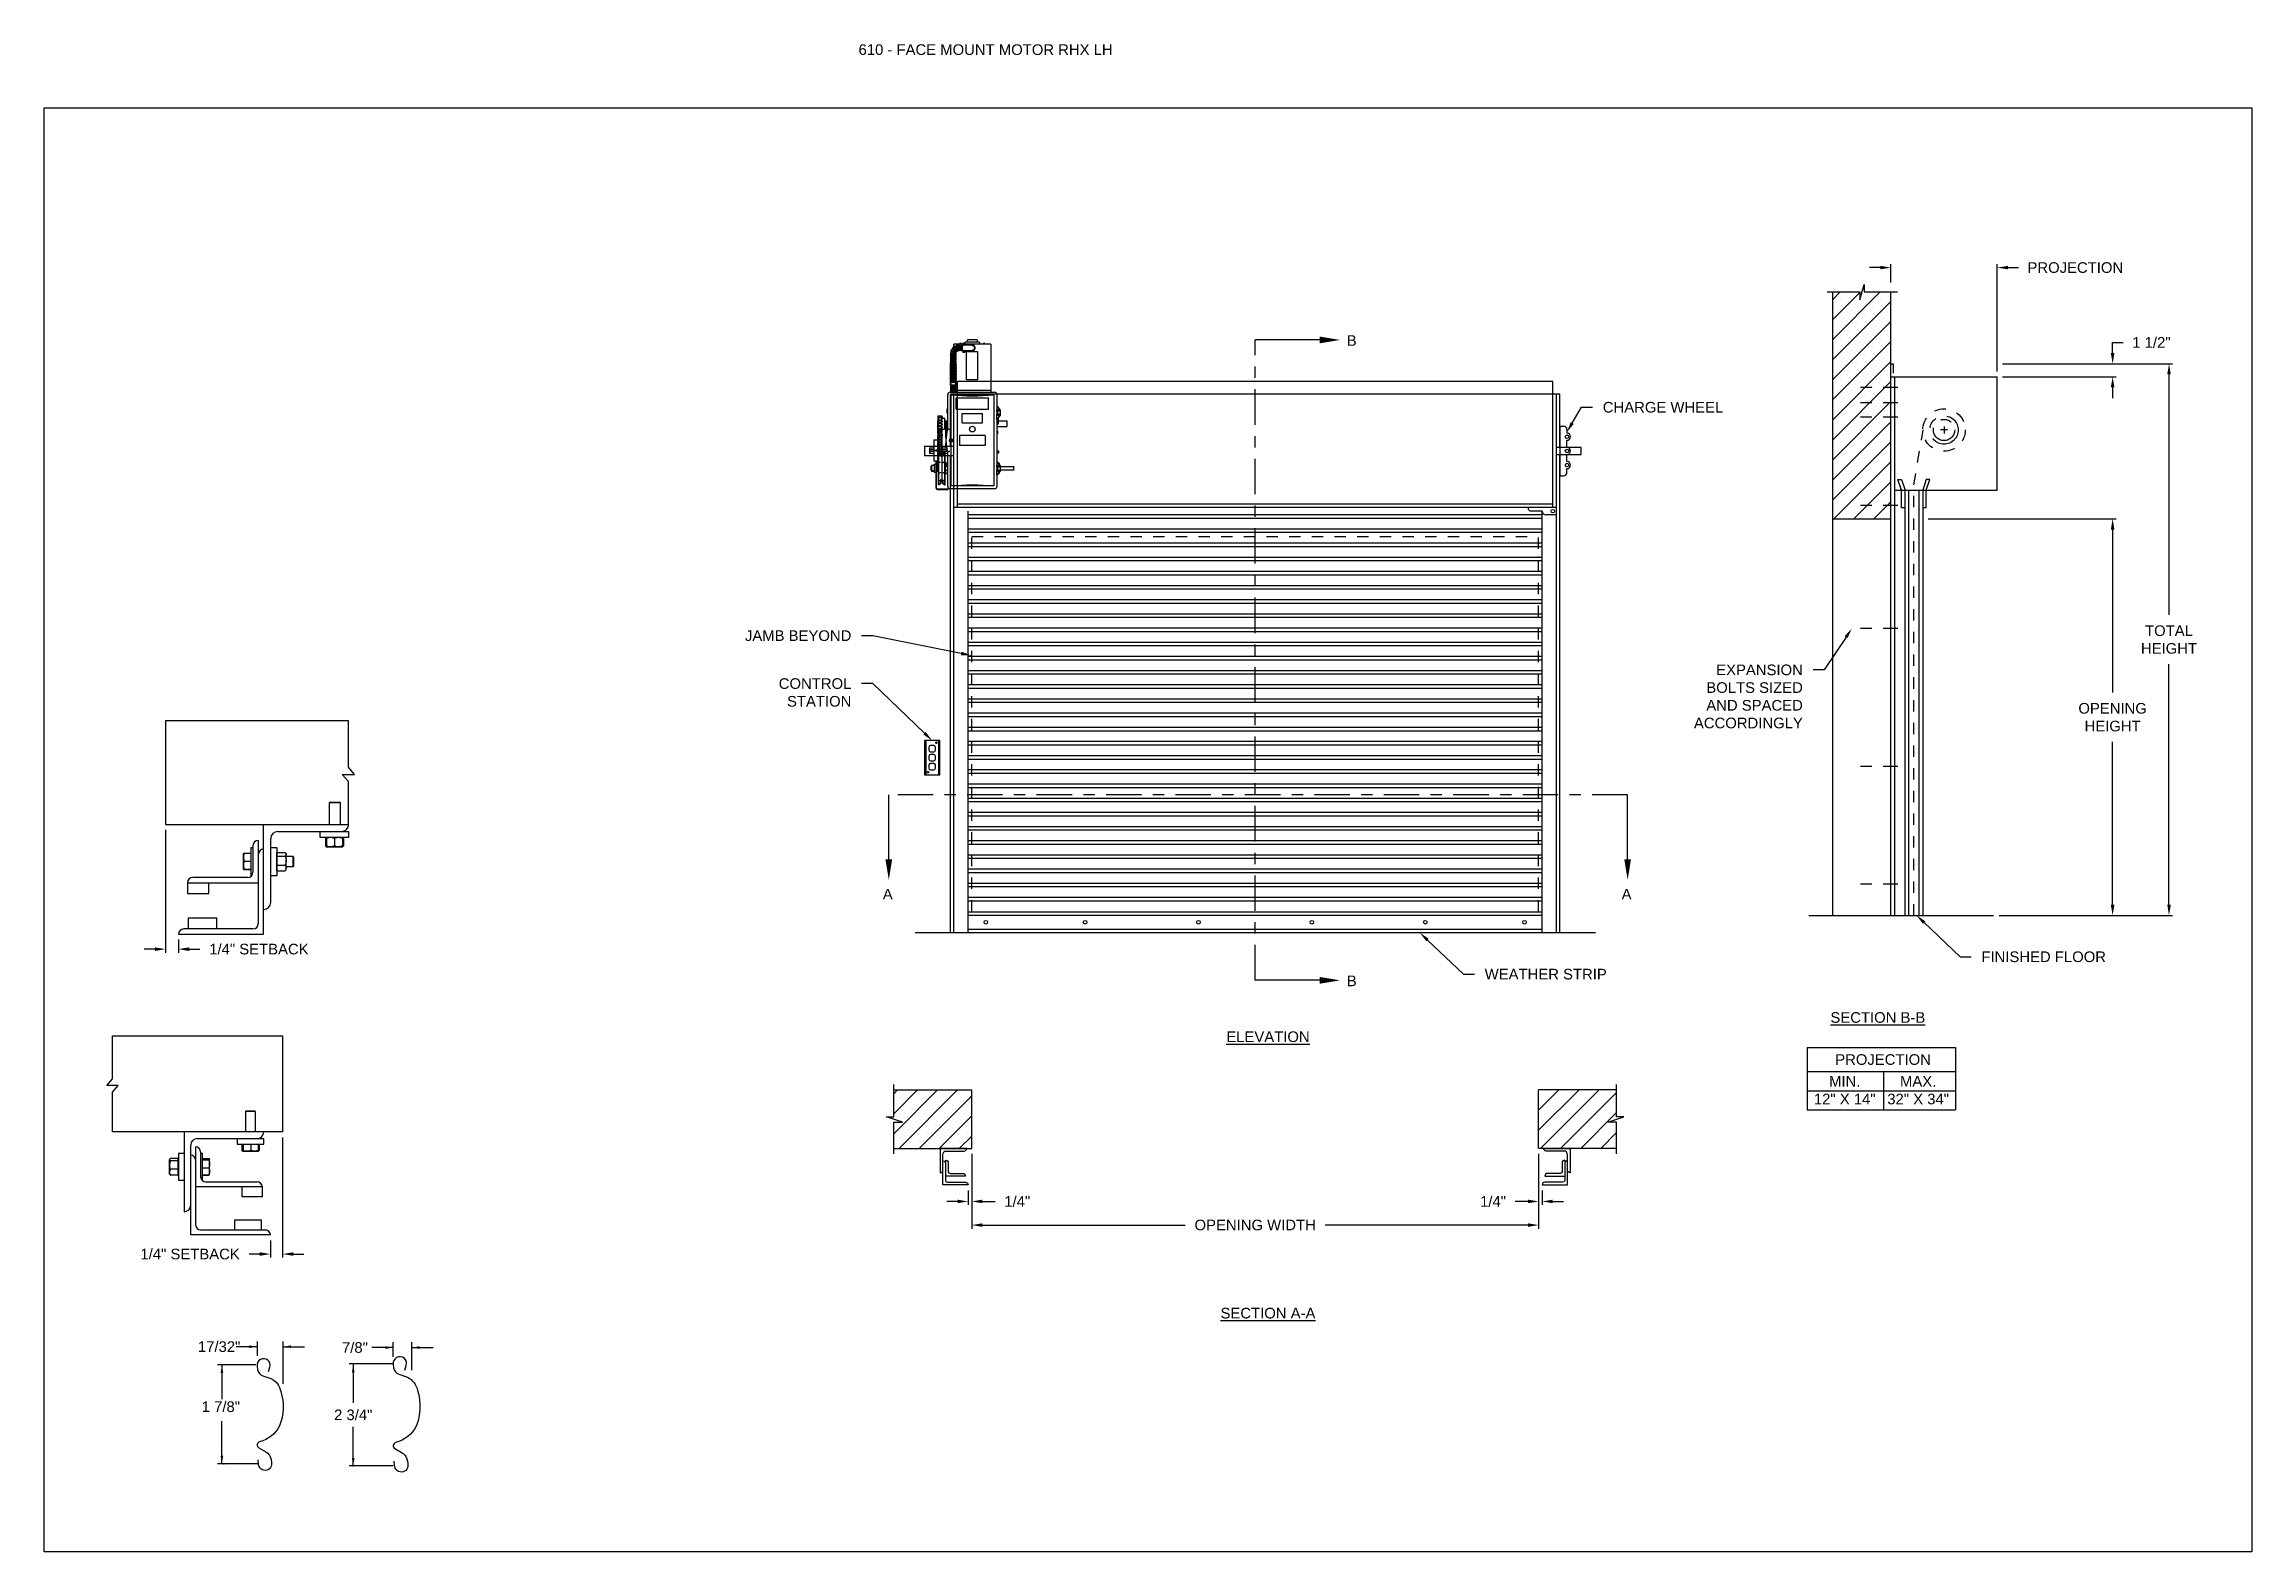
# Model space of a CAD drawing. Header units: inches. Extents: x 169.6 to 213.7, y 195.1 to 266.5.
# Drawn here: x 169.59 to 189.06, y 195.07 to 208.37 of the extents above; entities that cross this region are included whole.
import ezdxf
from ezdxf import colors
from ezdxf.entities.mleader import LeaderData, LeaderLine
from ezdxf.enums import TextEntityAlignment as Align
from ezdxf.math import Vec2, Vec3

# ---------------------------------------------------------------- set-up
doc = ezdxf.new("R2010")
doc.units = ezdxf.units.IN
doc.header["$LTSCALE"] = 0.25
doc.header["$MEASUREMENT"] = 0
for name, pattern in [('CENTER', [2, 1.25, -0.25, 0.25, -0.25]), ('CENTER2', [1.125, 0.75, -0.125, 0.125, -0.125]), ('HIDDEN', [0.375, 0.25, -0.125])]:
    doc.linetypes.add(name, pattern=pattern)
for name, color, linetype in [('ANNOTATIONS', 1, 'Continuous'), ('DETAILS', 4, 'Continuous'), ('RHX LH F.O.H.', 7, 'Continuous'), ('SECTION CUTS', 6, 'CENTER')]:
    doc.layers.add(name, color=color, linetype=linetype)
doc.styles.add('ARIAL', font='arial.ttf', dxfattribs={"height": 0.09375})
doc.styles.get("Standard").update_dxf_attribs({"font": 'romans.shx'})
doc.dimstyles.new('ARIAL', dxfattribs={"dimtxt": 0.09375, "dimasz": 0.09375, "dimexe": 0.03125, "dimexo": 0.046875, "dimgap": 0.09, "dimtad": 0, "dimtih": 1, "dimtoh": 1, "dimdec": 4, "dimzin": 0, "dimdsep": 46, "dimlunit": 4, "dimtxsty": 'ARIAL', "dimcen": 0.09, "dimadec": 0, "dimazin": 0, "dimtfac": 1, "dimtdec": 4, "dimtix": 1, "dimtofl": 0, "dimtmove": 0, "dimatfit": 3, "dimfxl": 0.18, "dimfrac": 2, "dimtolj": 1, "dimtzin": 0, "dimarcsym": 0})
doc.dimstyles.new('STANDARD$0', dxfattribs={"dimtxt": 0.09375, "dimasz": 0.09375, "dimexe": 0.03125, "dimexo": 0.046875, "dimgap": 0.09, "dimtad": 0, "dimtih": 1, "dimtoh": 1, "dimdec": 4, "dimzin": 0, "dimdsep": 46, "dimtxsty": 'ARIAL', "dimcen": 0.09, "dimadec": 0, "dimazin": 0, "dimtfac": 1, "dimtdec": 4, "dimtofl": 0, "dimtmove": 0, "dimatfit": 1, "dimfxl": 1, "dimtolj": 1, "dimtzin": 0, "dimarcsym": 0})
pattern_1 = [(45, (-7.17017, -70.7013), (-0.08838835, 0.08838835), [])]

msp = doc.modelspace()

# ---------------------------------------------------------------- texts
at = {"layer": 'ANNOTATIONS', "style": 'ARIAL'}
msp.add_text('1 7/8"', height=0.09375, dxfattribs=at).set_placement((170.97856, 196.30373))
at = {"layer": 'ANNOTATIONS', "linetype": 'Continuous', "style": 'ARIAL'}
msp.add_text('2 3/4"', height=0.09375, dxfattribs=at).set_placement((172.3146, 196.27844), align=Align.MIDDLE_CENTER)
at = {"layer": 'ANNOTATIONS', "insert": (176.77122, 208.36436), "char_height": 0.09375, "width": 6.6097632, "attachment_point": 1, "line_spacing_factor": 0.86134, "style": 'ARIAL'}
msp.add_mtext('610 - FACE MOUNT MOTOR RHX LH', dxfattribs=at)
at = {"layer": 'ANNOTATIONS', "char_height": 0.09375, "attachment_point": 2, "style": 'ARIAL'}
for s, insert, width in [('{\\LSECTION B-B}', (185.76052, 199.82931), 1.3823677), ('{\\LELEVATION}', (180.38206, 199.65992), 3.0834986), ('{\\LSECTION A-A}', (180.38206, 197.22209), 1.3823677)]:
    msp.add_mtext(s, dxfattribs=dict(at, insert=insert, width=width))
for s, width, insert in [('PROJECTION ', 1.7594917, (185.80652, 199.45859)), ('MIN.\\P12" X 14" ', 0.6711642, (185.4684, 199.2666)), ('MAX.\\P32" X 34"', 0.6567117, (186.11583, 199.2666))]:
    msp.add_mtext_dynamic_manual_height_columns(s, width=width, gutter_width=1.36268, heights=[0], dxfattribs=dict(at, insert=insert))
at = {"layer": 'ANNOTATIONS', "insert": (171.13211, 196.87926), "char_height": 0.09375, "attachment_point": 5, "style": 'ARIAL'}
msp.add_mtext('17/32"', dxfattribs=at)
at = {"layer": 'ANNOTATIONS', "linetype": 'Continuous', "insert": (172.32987, 196.87159), "char_height": 0.09375, "attachment_point": 5, "style": 'ARIAL'}
msp.add_mtext('7/8"', dxfattribs=at)
at = {"layer": 'SECTION CUTS', "style": 'ARIAL'}
for s, p in [('B', (181.07699, 205.70568)), ('A', (176.98496, 200.82317)), ('A', (183.50091, 200.82317)), ('B', (181.07699, 200.05842))]:
    msp.add_text(s, height=0.09375, dxfattribs=at).set_placement(p)

# ---------------------------------------------------------------- blocks, each defined once
blk = doc.blocks.new('*D63')
at = {"layer": 'ANNOTATIONS', "color": 0, "lineweight": -2, "transparency": 16777216}
for p, q in [((170.659, 201.438), (170.659, 200.354)), ((170.565, 200.385), (170.472, 200.385)), ((170.774, 200.47), (170.774, 200.354)), ((170.868, 200.385), (170.962, 200.385))]:
    blk.add_line(p, q, dxfattribs=at)
at = {"layer": 'ANNOTATIONS', "color": 0, "transparency": 16777216}
for points in [[(170.565, 200.401), (170.565, 200.369), (170.659, 200.385)], [(170.868, 200.401), (170.868, 200.369), (170.774, 200.385)]]:
    blk.add_solid(points, dxfattribs=at)
at = {"layer": 'defpoints', "color": 0, "transparency": 16777216}
for p in [(170.659, 201.485), (170.774, 200.516), (170.774, 200.385)]:
    blk.add_point(p, dxfattribs=at)
at = {"layer": 'ANNOTATIONS', "color": 0, "transparency": 16777216, "insert": (171.483, 200.385), "char_height": 0.09375, "attachment_point": 5, "style": 'ARIAL'}
blk.add_mtext('\\A1;1/4" SETBACK', dxfattribs=at)
blk = doc.blocks.new('*D67')
at = {"layer": 'ANNOTATIONS', "color": 0, "lineweight": -2, "transparency": 16777216}
for p, q in [((171.692, 198.725), (171.692, 197.665)), ((171.584, 197.817), (171.584, 197.665)), ((171.49, 197.696), (171.397, 197.696)), ((171.786, 197.696), (171.88, 197.696))]:
    blk.add_line(p, q, dxfattribs=at)
at = {"layer": 'ANNOTATIONS', "color": 0, "transparency": 16777216}
for points in [[(171.49, 197.712), (171.49, 197.681), (171.584, 197.696)], [(171.786, 197.712), (171.786, 197.681), (171.692, 197.696)]]:
    blk.add_solid(points, dxfattribs=at)
at = {"layer": 'defpoints', "color": 0, "transparency": 16777216}
for p in [(171.692, 198.772), (171.584, 197.864), (171.584, 197.696)]:
    blk.add_point(p, dxfattribs=at)
at = {"layer": 'ANNOTATIONS', "color": 0, "transparency": 16777216, "insert": (170.876, 197.696), "char_height": 0.09375, "attachment_point": 5, "style": 'ARIAL'}
blk.add_mtext('\\A1;1/4" SETBACK', dxfattribs=at)
blk = doc.blocks.new('*D68')
at = {"layer": 'ANNOTATIONS', "color": 0, "lineweight": -2, "transparency": 16777216}
for p, q in [((187.831, 205.641), (187.831, 205.735)), ((187.831, 205.735), (187.925, 205.735)), ((186.86, 205.547), (187.862, 205.547)), ((186.86, 205.432), (187.862, 205.432)), ((187.831, 205.338), (187.831, 205.245))]:
    blk.add_line(p, q, dxfattribs=at)
at = {"layer": 'ANNOTATIONS', "color": 0, "transparency": 16777216}
for points in [[(187.815, 205.641), (187.847, 205.641), (187.831, 205.547)], [(187.815, 205.338), (187.847, 205.338), (187.831, 205.432)]]:
    blk.add_solid(points, dxfattribs=at)
at = {"layer": 'defpoints', "color": 0, "transparency": 16777216}
for p in [(186.813, 205.547), (186.813, 205.432), (187.831, 205.547)]:
    blk.add_point(p, dxfattribs=at)
at = {"layer": 'ANNOTATIONS', "color": 0, "transparency": 16777216, "insert": (188.173, 205.735), "char_height": 0.0938, "attachment_point": 5, "style": 'ARIAL'}
blk.add_mtext('\\A1;1 1/2"', dxfattribs=at)
blk = doc.blocks.new('*D64')
at = {"layer": 'ANNOTATIONS', "color": 0, "lineweight": -2, "transparency": 16777216}
for p, q in [((182.769, 198.581), (182.769, 198.129)), ((182.8, 198.258), (182.8, 198.129)), ((182.675, 198.16), (182.561, 198.16)), ((182.894, 198.16), (182.988, 198.16))]:
    blk.add_line(p, q, dxfattribs=at)
at = {"layer": 'ANNOTATIONS', "color": 0, "transparency": 16777216}
for points in [[(182.675, 198.176), (182.675, 198.145), (182.769, 198.16)], [(182.894, 198.176), (182.894, 198.145), (182.8, 198.16)]]:
    blk.add_solid(points, dxfattribs=at)
at = {"layer": 'defpoints', "color": 0, "transparency": 16777216}
for p in [(182.769, 198.628), (182.8, 198.305), (182.8, 198.16)]:
    blk.add_point(p, dxfattribs=at)
at = {"layer": 'ANNOTATIONS', "color": 0, "transparency": 16777216, "insert": (182.367, 198.16), "char_height": 0.0938, "attachment_point": 5, "style": 'ARIAL'}
blk.add_mtext('\\A1;1/4"', dxfattribs=at)
blk = doc.blocks.new('*D65')
at = {"layer": 'ANNOTATIONS', "color": 0, "lineweight": -2, "transparency": 16777216}
for p, q in [((177.769, 198.581), (177.769, 198.129)), ((177.738, 198.258), (177.738, 198.129)), ((177.644, 198.16), (177.55, 198.16)), ((177.863, 198.16), (177.977, 198.16))]:
    blk.add_line(p, q, dxfattribs=at)
at = {"layer": 'ANNOTATIONS', "color": 0, "transparency": 16777216}
for points in [[(177.644, 198.176), (177.644, 198.145), (177.738, 198.16)], [(177.863, 198.176), (177.863, 198.145), (177.769, 198.16)]]:
    blk.add_solid(points, dxfattribs=at)
at = {"layer": 'defpoints', "color": 0, "transparency": 16777216}
for p in [(177.769, 198.628), (177.738, 198.305), (177.738, 198.16)]:
    blk.add_point(p, dxfattribs=at)
at = {"layer": 'ANNOTATIONS', "color": 0, "transparency": 16777216, "insert": (178.171, 198.16), "char_height": 0.0938, "attachment_point": 5, "style": 'ARIAL'}
blk.add_mtext('\\A1;1/4"', dxfattribs=at)
blk = doc.blocks.new('*D66')
at = {"layer": 'ANNOTATIONS', "color": 0, "lineweight": -2, "transparency": 16777216}
for p, q in [((177.769, 198.581), (177.769, 197.92)), ((182.769, 198.581), (182.769, 197.92)), ((177.863, 197.952), (179.653, 197.952)), ((182.675, 197.952), (180.885, 197.952))]:
    blk.add_line(p, q, dxfattribs=at)
at = {"layer": 'ANNOTATIONS', "color": 0, "transparency": 16777216}
for points in [[(177.863, 197.967), (177.863, 197.936), (177.769, 197.952)], [(182.675, 197.967), (182.675, 197.936), (182.769, 197.952)]]:
    blk.add_solid(points, dxfattribs=at)
at = {"layer": 'defpoints', "color": 0, "transparency": 16777216}
for p in [(177.769, 198.628), (182.769, 198.628), (182.769, 197.952)]:
    blk.add_point(p, dxfattribs=at)
at = {"layer": 'ANNOTATIONS', "color": 0, "transparency": 16777216, "insert": (180.269, 197.952), "char_height": 0.09375, "attachment_point": 5, "style": 'ARIAL'}
blk.add_mtext('\\A1;OPENING WIDTH', dxfattribs=at)
blk = doc.blocks.new('*D69')
at = {"layer": 'ANNOTATIONS', "color": 0, "lineweight": -2, "transparency": 16777216}
for p, q in [((187.163, 204.179), (187.862, 204.179)), ((187.831, 204.085), (187.831, 202.648)), ((187.831, 200.776), (187.831, 202.213)), ((186.829, 200.682), (187.862, 200.682))]:
    blk.add_line(p, q, dxfattribs=at)
at = {"layer": 'ANNOTATIONS', "color": 0, "transparency": 16777216}
for points in [[(187.815, 204.085), (187.847, 204.085), (187.831, 204.179)], [(187.815, 200.776), (187.847, 200.776), (187.831, 200.682)]]:
    blk.add_solid(points, dxfattribs=at)
at = {"layer": 'defpoints', "color": 0, "transparency": 16777216}
for p in [(187.116, 204.179), (186.782, 200.682), (187.831, 200.682)]:
    blk.add_point(p, dxfattribs=at)
at = {"layer": 'ANNOTATIONS', "color": 0, "transparency": 16777216, "insert": (187.831, 202.43), "char_height": 0.09375, "attachment_point": 5, "style": 'ARIAL'}
blk.add_mtext('\\A1;OPENING\\PHEIGHT', dxfattribs=at)
blk = doc.blocks.new('*D70')
at = {"layer": 'ANNOTATIONS', "color": 0, "lineweight": -2, "transparency": 16777216}
for p, q in [((187.025, 205.547), (188.359, 205.547)), ((188.328, 205.453), (188.328, 203.332)), ((188.328, 200.776), (188.328, 202.897)), ((186.829, 200.682), (188.359, 200.682))]:
    blk.add_line(p, q, dxfattribs=at)
at = {"layer": 'ANNOTATIONS', "color": 0, "transparency": 16777216}
for points in [[(188.313, 205.453), (188.344, 205.453), (188.328, 205.547)], [(188.313, 200.776), (188.344, 200.776), (188.328, 200.682)]]:
    blk.add_solid(points, dxfattribs=at)
at = {"layer": 'defpoints', "color": 0, "transparency": 16777216}
for p in [(186.978, 205.547), (186.782, 200.682), (188.328, 200.682)]:
    blk.add_point(p, dxfattribs=at)
at = {"layer": 'ANNOTATIONS', "color": 0, "transparency": 16777216, "insert": (188.328, 203.115), "char_height": 0.0938, "attachment_point": 5, "style": 'ARIAL'}
blk.add_mtext('\\A1;TOTAL\\PHEIGHT', dxfattribs=at)
blk = doc.blocks.new('*D71')
at = {"layer": 'ANNOTATIONS', "color": 0, "lineweight": -2, "transparency": 16777216}
for p, q in [((185.782, 206.395), (185.688, 206.395)), ((185.875, 206.263), (185.875, 206.426)), ((186.813, 205.479), (186.813, 206.426)), ((186.907, 206.395), (187, 206.395))]:
    blk.add_line(p, q, dxfattribs=at)
at = {"layer": 'ANNOTATIONS', "color": 0, "transparency": 16777216}
for points in [[(185.782, 206.411), (185.782, 206.38), (185.875, 206.395)], [(186.907, 206.411), (186.907, 206.38), (186.813, 206.395)]]:
    blk.add_solid(points, dxfattribs=at)
at = {"layer": 'defpoints', "color": 0, "transparency": 16777216}
for p in [(186.813, 206.395), (185.875, 206.217), (186.813, 205.432)]:
    blk.add_point(p, dxfattribs=at)
at = {"layer": 'ANNOTATIONS', "color": 0, "transparency": 16777216, "insert": (187.502, 206.395), "char_height": 0.09375, "attachment_point": 5, "style": 'ARIAL'}
blk.add_mtext('\\A1;PROJECTION', dxfattribs=at)

# ---------------------------------------------------------------- dimensions: what is measured, and where the dimension line sits
at = {"layer": 'ANNOTATIONS'}
for base, p1, p2, text, dimstyle, picture, middle in [((186.81293, 206.39519), (185.87543, 206.21655), (186.81293, 205.4321), 'PROJECTION', 'STANDARD$0', '*D71', (187.50204, 206.39519)), ((177.73772, 198.16049), (177.76897, 198.62782), (177.73772, 198.30535), '1/4"', 'ARIAL', '*D65', (178.17075, 198.16049)), ((182.76897, 197.95153), (177.76897, 198.62782), (182.76897, 198.62782), 'OPENING WIDTH', 'STANDARD$0', '*D66', (180.26897, 197.95153)), ((182.80022, 198.16049), (182.76897, 198.62782), (182.80022, 198.30535), '1/4"', 'ARIAL', '*D64', (182.36718, 198.16049))]:
    dim = msp.add_linear_dim(base=base, p1=p1, p2=p2, text=text, dimstyle=dimstyle, dxfattribs=at)
    dim.commit()
    dim.dimension.update_dxf_attribs({"geometry": picture, "text_midpoint": middle, "dimtype": 160})
for base, p1, p2, text, picture, middle in [((187.83097, 205.54715), (186.81293, 205.4321), (186.81293, 205.54715), '1 1/2"', '*D68', (188.17341, 205.73465)), ((188.3282, 200.6821), (186.97805, 205.54715), (186.78168, 200.6821), 'TOTAL\\PHEIGHT', '*D70', (188.3282, 203.11462)), ((187.83097, 200.6821), (187.11601, 204.17874), (186.78168, 200.6821), 'OPENING\\PHEIGHT', '*D69', (187.83097, 202.43042))]:
    dim = msp.add_linear_dim(base=base, p1=p1, p2=p2, angle=90, text=text, dimstyle='STANDARD$0', dxfattribs=at)
    dim.commit()
    dim.dimension.update_dxf_attribs({"geometry": picture, "text_midpoint": middle})
dim = msp.add_linear_dim(base=(170.77434, 200.38498), p1=(170.65901, 201.48522), p2=(170.77434, 200.51647), text='1/4" SETBACK', dimstyle='STANDARD$0', override={"dimarcsym": 1}, dxfattribs=at)
dim.commit()
dim.dimension.update_dxf_attribs({"geometry": '*D63', "text_midpoint": (171.48273, 200.38498), "dimtype": 160})
dim = msp.add_linear_dim(base=(171.58419, 197.69613), p1=(171.69231, 198.77171), p2=(171.58419, 197.8635), angle=180, text='1/4" SETBACK', dimstyle='STANDARD$0', override={"dimarcsym": 1}, dxfattribs=at)
dim.commit()
dim.dimension.update_dxf_attribs({"geometry": '*D67', "text_midpoint": (170.8758, 197.69613)})

# ---------------------------------------------------------------- hatches: boundary and pattern name
at = {"layer": 'RHX LH F.O.H.', "linetype": 'Continuous'}
h = msp.add_hatch(dxfattribs=at)
h.set_pattern_fill('ANSI31', color=256, style=0)
h.set_pattern_definition([(45, (-7.71918, -70.93625), (-0.088388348, 0.088388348), [])])
h.paths.add_polyline_path([(185.87543, 205.44587), (185.87543, 206.18046), (185.63894, 206.18046), (185.63894, 206.24512), (185.60052, 206.11176), (185.60052, 206.18046), (185.3598, 206.18046), (185.3598, 205.63016)])
h.paths.add_polyline_path([(185.3598, 205.63016), (185.3598, 204.17874), (185.87543, 204.17874), (185.87543, 205.4321), (185.87543, 205.44587)])
at = {"layer": 'RHX LH F.O.H.'}
h = msp.add_hatch(dxfattribs=at)
h.set_pattern_fill('ANSI31', color=256, style=0)
h.set_pattern_definition(pattern_1)
h.paths.add_polyline_path([(177.76897, 199.14345), (177.08147, 199.14345), (177.08147, 198.90625), (177.01736, 198.90625), (177.15943, 198.85934), (177.08147, 198.85934), (177.08147, 198.62782), (177.76897, 198.62782), (177.76897, 198.79033)])
h = msp.add_hatch(dxfattribs=at)
h.set_pattern_fill('ANSI31', color=256, style=0)
h.set_pattern_definition(pattern_1)
h.paths.add_polyline_path([(183.52057, 198.90625), (183.45647, 198.90625), (183.45647, 199.14345), (182.76897, 199.14345), (182.76897, 198.62782), (182.78714, 198.62782), (183.45647, 198.62782), (183.45647, 198.85934), (183.3785, 198.85934)])

# ---------------------------------------------------------------- linework, layer by layer
at = {"layer": 'ANNOTATIONS'}
for p, q in [((186.8598, 205.4321), (187.86222, 205.4321)), ((186.20355, 204.17874), (187.86222, 204.17874)), ((185.13783, 199.51802), (185.13783, 198.96665)), ((185.13783, 199.51802), (186.4456, 199.51802)), ((186.4456, 199.51802), (186.4456, 198.96665)), ((185.13783, 199.30655), (186.4456, 199.30655)), ((185.81068, 199.30655), (185.81068, 198.96665)), ((185.13783, 199.1366), (186.4456, 199.1366)), ((185.13783, 198.96665), (186.4456, 198.96665)), ((171.46897, 196.87926), (171.28147, 196.87926)), ((171.46897, 196.79751), (171.46897, 196.92613)), ((171.69634, 196.55196), (171.69634, 196.92613)), ((171.69634, 196.87926), (171.88384, 196.87926)), ((171.45543, 196.71819), (171.11793, 196.71819)), ((171.15641, 196.71819), (171.15641, 196.41663)), ((171.15641, 195.84632), (171.15641, 196.2235)), ((171.48356, 195.84632), (171.11793, 195.84632))]:
    msp.add_line(p, q, dxfattribs=at)
at = {"layer": 'ANNOTATIONS', "linetype": 'ByBlock'}
for p, q in [((172.66672, 196.87159), (172.47922, 196.87159)), ((172.66672, 196.78984), (172.66672, 196.91847)), ((172.83124, 196.67148), (172.83124, 196.91847)), ((172.83124, 196.87159), (173.01874, 196.87159)), ((172.66589, 196.72846), (172.27796, 196.72846)), ((172.3146, 196.72846), (172.3146, 196.38544)), ((172.3146, 195.82842), (172.3146, 196.17144)), ((172.66589, 195.82842), (172.27796, 195.82842))]:
    msp.add_line(p, q, dxfattribs=at)
at = {"layer": 'ANNOTATIONS'}
for p in [(171.15641, 195.92082), (171.17418, 195.84632)]:
    msp.add_point(p, dxfattribs=at)
at = {"layer": 'ANNOTATIONS', "linetype": 'ByBlock'}
msp.add_point((172.3146, 195.82842), dxfattribs=at)
at = {"layer": 'ANNOTATIONS'}
for points in [[(187.81535, 205.33835), (187.8466, 205.33835), (187.83097, 205.4321)], [(187.81535, 204.08499), (187.8466, 204.08499), (187.83097, 204.17874)], [(171.39865, 196.86754), (171.39865, 196.89098), (171.46897, 196.87926)], [(171.76666, 196.89098), (171.76666, 196.86754), (171.69634, 196.87926)], [(171.16813, 196.64787), (171.14469, 196.64787), (171.15641, 196.71819)], [(171.16813, 195.91664), (171.14469, 195.91664), (171.15641, 195.84632)]]:
    msp.add_solid(points, dxfattribs=at)
at = {"layer": 'ANNOTATIONS', "linetype": 'ByBlock'}
for points in [[(172.5964, 196.85987), (172.5964, 196.88331), (172.66672, 196.87159)], [(172.90156, 196.88331), (172.90156, 196.85987), (172.83124, 196.87159)], [(172.32632, 196.65236), (172.30288, 196.65236), (172.3146, 196.72268)], [(172.32632, 195.89874), (172.30288, 195.89874), (172.3146, 195.82842)]]:
    msp.add_solid(points, dxfattribs=at)
at = {"layer": 'defpoints'}
msp.add_lwpolyline([(189.05875, 195.07023), (169.58887, 195.07023), (169.58887, 207.80534), (189.05875, 207.80534)], close=True, dxfattribs=at)
at = {"layer": 'DETAILS'}
for p, q in [((172.21802, 201.92572), (172.32668, 201.92572)), ((172.27235, 201.86246), (172.21802, 201.92572)), ((172.32668, 201.92572), (172.27235, 201.98897)), ((172.11086, 201.68197), (172.10625, 201.67736)), ((172.10625, 201.48522), (172.10625, 201.67736)), ((172.10625, 201.67736), (172.2, 201.67736)), ((172.11086, 201.68197), (172.1954, 201.68197)), ((172.1954, 201.68197), (172.2, 201.67736)), ((172.2, 201.67736), (172.2, 201.48522)), ((171.47746, 201.34459), (171.47746, 200.61022)), ((171.52434, 200.51647), (171.52434, 201.48522)), ((171.58684, 200.79772), (171.58684, 201.36022)), ((171.64934, 201.42272), (172.27434, 201.42272)), ((172.02434, 201.36947), (172.02434, 201.42272)), ((172.27434, 201.36947), (172.02434, 201.36947)), ((172.07335, 201.36189), (172.07028, 201.36009)), ((172.07028, 201.36009), (172.07028, 201.29572)), ((172.07244, 201.36009), (172.07244, 201.29572)), ((172.07587, 201.36674), (172.07886, 201.36932)), ((172.07903, 201.36137), (172.07639, 201.36009)), ((172.07639, 201.36009), (172.07639, 201.29572)), ((172.07903, 201.36009), (172.07903, 201.29572)), ((172.14934, 201.36009), (172.14934, 201.29572)), ((172.21965, 201.36009), (172.21965, 201.29572)), ((172.22228, 201.36009), (172.22228, 201.29572)), ((172.22624, 201.36009), (172.22624, 201.29572)), ((172.2284, 201.36009), (172.2284, 201.29572)), ((172.27434, 201.42272), (172.27434, 201.36947)), ((171.34659, 201.2274), (171.3466, 201.22742)), ((171.34659, 201.2274), (171.34659, 201.2274)), ((171.34659, 201.08678), (171.34659, 201.2274)), ((171.41209, 201.2293), (171.35287, 201.2293)), ((171.41209, 201.22857), (171.35287, 201.22857)), ((171.41209, 201.22853), (171.35287, 201.22853)), ((171.41209, 201.22831), (171.35287, 201.22831)), ((171.41209, 201.22747), (171.35287, 201.22747)), ((171.41209, 201.15722), (171.35287, 201.15722)), ((171.41209, 201.28209), (171.43059, 201.28209)), ((171.41209, 201.28209), (171.41209, 201.03209)), ((171.43059, 201.29772), (171.43059, 201.06334)), ((171.58684, 201.28209), (171.64009, 201.28209)), ((171.64009, 201.28209), (171.64009, 201.03209)), ((171.64009, 201.2274), (171.64209, 201.2274)), ((171.64209, 201.07659), (171.64209, 201.23759)), ((171.64209, 201.23759), (171.71384, 201.23759)), ((171.64209, 201.20649), (171.71384, 201.20649)), ((171.64209, 201.12599), (171.71384, 201.12599)), ((171.71821, 201.23321), (171.72321, 201.2274)), ((171.72321, 201.08678), (171.72321, 201.2274)), ((171.72321, 201.20397), (171.78248, 201.20397)), ((171.78248, 201.20397), (171.78709, 201.19936)), ((171.78248, 201.20397), (171.78248, 201.11022)), ((171.78709, 201.19936), (171.78709, 201.11482)), ((172.07335, 201.29392), (172.07028, 201.29572)), ((172.07681, 201.29337), (172.07244, 201.29572)), ((172.07903, 201.28634), (172.07587, 201.28906)), ((172.07903, 201.29444), (172.07639, 201.29572)), ((172.07903, 201.28634), (172.21965, 201.28634)), ((170.85246, 200.973), (170.85246, 200.87584)), ((170.85246, 200.96959), (171.47746, 200.96959)), ((171.38371, 201.01647), (170.89934, 201.01647)), ((171.03996, 200.87584), (171.03996, 200.96959)), ((171.34659, 201.08678), (171.34659, 201.08678)), ((171.3466, 201.08675), (171.3466, 201.08676)), ((171.34661, 201.08675), (171.3466, 201.08675)), ((171.34664, 201.08669), (171.34661, 201.08675)), ((171.35264, 201.08671), (171.35287, 201.08587)), ((171.35264, 201.08571), (171.35287, 201.08488)), ((171.41209, 201.08684), (171.35287, 201.08684)), ((171.41209, 201.08671), (171.35287, 201.08671)), ((171.41209, 201.08587), (171.35287, 201.08587)), ((171.41209, 201.08565), (171.35287, 201.08565)), ((171.41209, 201.08561), (171.35287, 201.08561)), ((171.41209, 201.08488), (171.35287, 201.08488)), ((171.41865, 201.03209), (171.41209, 201.03209)), ((171.64009, 201.03209), (171.58684, 201.03209)), ((171.64209, 201.08678), (171.64009, 201.08678)), ((171.64209, 201.07659), (171.71384, 201.07659)), ((171.72321, 201.08678), (171.71821, 201.08097)), ((171.78248, 201.11022), (171.72321, 201.11022)), ((171.78709, 201.11482), (171.78248, 201.11022)), ((170.85246, 200.87584), (171.03996, 200.87584)), ((171.43059, 200.56334), (170.82121, 200.56334)), ((171.11028, 200.65709), (170.86028, 200.65709)), ((170.86028, 200.65709), (170.86028, 200.56334)), ((171.11028, 200.56334), (171.11028, 200.65709)), ((170.77434, 200.51647), (171.52434, 200.51647)), ((170.14123, 199.18274), (170.19176, 199.24157)), ((170.24229, 199.18274), (170.14123, 199.18274)), ((170.19176, 199.12391), (170.24229, 199.18274)), ((171.36878, 198.95749), (171.36446, 198.95317)), ((171.36446, 198.95317), (171.36446, 198.77304)), ((171.45235, 198.95317), (171.36446, 198.95317)), ((171.44804, 198.95749), (171.36878, 198.95749)), ((171.45235, 198.95317), (171.44804, 198.95749)), ((171.45235, 198.77304), (171.45235, 198.95317)), ((170.82247, 198.77304), (170.82247, 198.06991)), ((170.88106, 197.86483), (170.88106, 198.65585)), ((170.92501, 198.6412), (170.92501, 197.95272)), ((170.93966, 198.71444), (171.5256, 198.71444)), ((170.96896, 198.59726), (170.96896, 198.37753)), ((171.29122, 198.71444), (171.29122, 198.66452)), ((171.29122, 198.66452), (171.5256, 198.66452)), ((171.3326, 198.66452), (171.3326, 198.609)), ((171.33578, 198.60699), (171.34249, 198.60312)), ((171.34079, 198.66452), (171.34079, 198.609)), ((171.34256, 198.60312), (171.47425, 198.60312)), ((171.34434, 198.66452), (171.34434, 198.609)), ((171.41196, 198.66452), (171.41196, 198.609)), ((171.47433, 198.60312), (171.48104, 198.60699)), ((171.48421, 198.609), (171.47532, 198.60547)), ((171.47603, 198.66452), (171.47603, 198.609)), ((171.48099, 198.60697), (171.48421, 198.609)), ((171.48421, 198.66452), (171.48421, 198.609)), ((171.5256, 198.66452), (171.5256, 198.71444)), ((170.69462, 198.50634), (170.69333, 198.50505)), ((170.69333, 198.50505), (170.69333, 198.42579)), ((170.69333, 198.42579), (170.69462, 198.4245)), ((170.69714, 198.53426), (170.69462, 198.53134)), ((170.69462, 198.3995), (170.69462, 198.53134)), ((170.69462, 198.3995), (170.69714, 198.39658)), ((170.77067, 198.53951), (170.70341, 198.53951)), ((170.77067, 198.51756), (170.70341, 198.51756)), ((170.77067, 198.44347), (170.70341, 198.44347)), ((170.77067, 198.39133), (170.77067, 198.53951)), ((170.77255, 198.53134), (170.77067, 198.53134)), ((170.77067, 198.3995), (170.77255, 198.3995)), ((170.82247, 198.58261), (170.77255, 198.58261)), ((170.77255, 198.58261), (170.77255, 198.34823)), ((170.9863, 198.58261), (170.96896, 198.58261)), ((170.9863, 198.34823), (170.9863, 198.58261)), ((170.9863, 198.53873), (171.04182, 198.53873)), ((170.9863, 198.53545), (171.04182, 198.53545)), ((170.9863, 198.52626), (171.04182, 198.52626)), ((170.9863, 198.45623), (171.04182, 198.45623)), ((171.04771, 198.53134), (171.04647, 198.53348)), ((171.04647, 198.39736), (171.04771, 198.3995)), ((171.04771, 198.3995), (171.04771, 198.53086)), ((170.77067, 198.39133), (170.70341, 198.39133)), ((170.77255, 198.34823), (170.82247, 198.34823)), ((171.51095, 198.28964), (170.92501, 198.28964)), ((170.98015, 198.34823), (170.9863, 198.34823)), ((170.9863, 198.39539), (171.04182, 198.39539)), ((170.9863, 198.39211), (171.04182, 198.39211)), ((171.0129, 198.33358), (171.467, 198.33358)), ((171.04309, 198.39602), (171.04182, 198.39211)), ((171.33517, 198.20175), (171.33517, 198.28964)), ((171.51095, 198.29391), (171.51095, 198.20175)), ((171.51095, 198.20175), (171.33517, 198.20175)), ((171.58419, 197.86483), (170.88106, 197.86483)), ((170.96896, 197.90878), (171.54024, 197.90878)), ((171.26925, 197.90878), (171.26925, 197.99667)), ((171.26925, 197.99667), (171.50362, 197.99667)), ((171.50362, 197.99667), (171.50362, 197.90878))]:
    msp.add_line(p, q, dxfattribs=at)
for points in [[(172.27235, 201.98897), (172.27235, 202.39722), (170.65901, 202.39722), (170.65901, 201.48522), (172.27434, 201.48522)], [(172.27235, 201.48522), (172.27235, 201.86246)], [(170.19176, 199.24157), (170.19176, 199.62128), (171.69231, 199.62128), (171.69231, 198.77304), (170.19176, 198.77304), (170.19176, 199.12391)]]:
    msp.add_lwpolyline(points, dxfattribs=at)
msp.add_lwpolyline([(171.56703, 196.66007), (171.57958, 196.69839, 1.25136537), (171.46771, 196.70896), (171.47151, 196.67951, 0.28712033), (171.51726, 196.62379), (171.58897, 196.59969, -0.22337537), (171.67661, 196.48495, -0.17060067), (171.6643, 196.18143, -0.22026111), (171.48818, 196.04023, 0.64862145), (171.48229, 195.98879), (171.5439, 195.95237, -0.11918191), (171.57514, 195.922, -0.14967798), (171.59419, 195.84025), (171.59404, 195.83853, -0.533076), (171.51356, 195.79414, -0.02656611), (171.49825, 195.80363, -0.19330383), (171.47874, 195.84626), (171.47526, 195.88132)], format="xyb", dxfattribs=at)
at = {"layer": 'DETAILS', "linetype": 'Continuous'}
msp.add_lwpolyline([(172.76953, 196.67322), (172.78248, 196.71276, 1.25136537), (172.66705, 196.72366), (172.67097, 196.69327, 0.28712033), (172.71818, 196.63577), (172.79217, 196.61091, -0.22337537), (172.8826, 196.49252, -0.17060067), (172.8699, 196.17934, -0.22026111), (172.68817, 196.03364, 0.64862142), (172.68209, 195.98056), (172.74566, 195.94298, -0.11918191), (172.7779, 195.91164, -0.14967798), (172.79756, 195.82729), (172.7974, 195.82551, -0.533076), (172.71436, 195.77971, -0.02656611), (172.69856, 195.7895, -0.19330383), (172.67843, 195.83348), (172.67484, 195.86966)], format="xyb", dxfattribs=at)
at = {"layer": 'DETAILS'}
for centre, radius, start, end in [((171.47746, 201.29772), 0.04688, 90, 180), ((171.64934, 201.36022), 0.0625, 90, 180), ((172.21184, 201.48522), 0.0625, 270, 0), ((171.52434, 201.21959), 0.04688, 90, 180), ((170.89769, 200.97123), 0.04527, 87.917978, 177.754387), ((170.89934, 200.96959), 0.04688, 90, 180), ((171.38371, 201.06334), 0.04688, 270, 0), ((171.52434, 200.79772), 0.0625, 270, 0), ((170.82121, 200.51647), 0.04688, 90, 180), ((171.43059, 200.61022), 0.04688, 270, 0), ((170.93966, 198.65585), 0.05859, 90, 180), ((170.92501, 198.59726), 0.04395, 0, 90), ((171.467, 198.77304), 0.05859, 270, 0), ((170.88106, 198.52401), 0.04395, 0, 90), ((171.0129, 198.37753), 0.04395, 180, 270), ((171.46854, 198.29118), 0.04244, 2.245613, 92.082022), ((171.467, 198.28964), 0.04395, 0, 90), ((170.82247, 198.12851), 0.05859, 270, 0), ((170.96896, 197.95272), 0.04395, 180, 270), ((171.54024, 197.86483), 0.04395, 0, 90)]:
    msp.add_arc(centre, radius, start, end, dxfattribs=at)
for points, knots in [([(172.07028, 201.36009), (172.07209, 201.36296), (172.07391, 201.36584), (172.07586, 201.36673), (172.07587, 201.36673)], [0, 0, 0, 0, 0.99332562, 1, 1, 1, 1]), ([(172.07244, 201.36009), (172.07311, 201.36146), (172.07471, 201.36469), (172.07646, 201.36763), (172.07755, 201.36811), (172.07766, 201.36815)], [0, 0, 0, 0, 0.39860917, 0.94310679, 1, 1, 1, 1]), ([(172.07903, 201.36339), (172.07851, 201.3632), (172.07625, 201.36236), (172.0741, 201.36108), (172.07244, 201.36009)], [0, 0, 0, 0, 0.22784114, 1, 1, 1, 1]), ([(172.11418, 201.36947), (172.10926, 201.36911), (172.09924, 201.36838), (172.08759, 201.36418), (172.08096, 201.36101), (172.07903, 201.36009)], [0, 0, 0, 0, 0.40629057, 0.82726642, 1, 1, 1, 1]), ([(172.07903, 201.36009), (172.07903, 201.36148), (172.07903, 201.36478), (172.07903, 201.36858), (172.07903, 201.36917), (172.07903, 201.36947)], [0, 0, 0, 0, 0.26545991, 0.62807649, 1, 1, 1, 1]), ([(172.14934, 201.36009), (172.14387, 201.36255), (172.13274, 201.36757), (172.12058, 201.36945), (172.11435, 201.36946), (172.11418, 201.36947)], [0, 0, 0, 0, 0.48434141, 0.98632773, 1, 1, 1, 1]), ([(172.18449, 201.36947), (172.17957, 201.36911), (172.16955, 201.36838), (172.1579, 201.36418), (172.15127, 201.36101), (172.14934, 201.36009)], [0, 0, 0, 0, 0.40629057, 0.82726642, 1, 1, 1, 1]), ([(172.21965, 201.36009), (172.21418, 201.36255), (172.20305, 201.36757), (172.19089, 201.36945), (172.18466, 201.36946), (172.18449, 201.36947)], [0, 0, 0, 0, 0.48434141, 0.98632773, 1, 1, 1, 1]), ([(172.21965, 201.36009), (172.21965, 201.36148), (172.21965, 201.36478), (172.21965, 201.36858), (172.21965, 201.36917), (172.21965, 201.36947)], [0, 0, 0, 0, 0.26545991, 0.62807649, 1, 1, 1, 1]), ([(172.21982, 201.36916), (172.22012, 201.36875), (172.2208, 201.36784), (172.22162, 201.36408), (172.22212, 201.36108), (172.22228, 201.36009)], [0, 0, 0, 0, 0.36178326, 0.79041419, 1, 1, 1, 1]), ([(172.22102, 201.36801), (172.22129, 201.36786), (172.2226, 201.36712), (172.22434, 201.36404), (172.22577, 201.36107), (172.22624, 201.36009)], [0, 0, 0, 0, 0.15175447, 0.72144224, 1, 1, 1, 1]), ([(172.2284, 201.36009), (172.22659, 201.36296), (172.22477, 201.36584), (172.22281, 201.36673), (172.2228, 201.36673)], [0, 0, 0, 0, 0.99332562, 1, 1, 1, 1]), ([(171.35287, 201.22747), (171.35111, 201.22176), (171.34757, 201.21025), (171.34692, 201.19835), (171.34659, 201.19235)], [0, 0, 0, 0, 0.49545796, 1, 1, 1, 1]), ([(171.34659, 201.2274), (171.3468, 201.22741), (171.34723, 201.22743), (171.34991, 201.22745), (171.35211, 201.22746), (171.35287, 201.22747)], [0, 0, 0, 0, 0.3928666, 0.79169603, 1, 1, 1, 1]), ([(171.34659, 201.19235), (171.3466, 201.19151), (171.34665, 201.18521), (171.34802, 201.17332), (171.35124, 201.16262), (171.35287, 201.15722)], [0, 0, 0, 0, 0.07010266, 0.53079095, 1, 1, 1, 1]), ([(171.35287, 201.15722), (171.35111, 201.15151), (171.34757, 201.13997), (171.34692, 201.12805), (171.34659, 201.12203)], [0, 0, 0, 0, 0.49545796, 1, 1, 1, 1]), ([(171.35287, 201.22831), (171.35152, 201.2282), (171.34882, 201.22796), (171.34692, 201.22766), (171.34672, 201.22748), (171.34665, 201.22742)], [0, 0, 0, 0, 0.39883061, 0.80149747, 1, 1, 1, 1]), ([(171.35287, 201.22853), (171.35152, 201.22838), (171.34882, 201.22809), (171.34693, 201.22772), (171.34673, 201.2275), (171.34667, 201.22743)], [0, 0, 0, 0, 0.40277376, 0.80942169, 1, 1, 1, 1]), ([(171.35287, 201.2293), (171.35153, 201.22905), (171.34883, 201.22855), (171.34698, 201.22794), (171.34678, 201.22758), (171.34672, 201.22749)], [0, 0, 0, 0, 0.41812145, 0.84026469, 1, 1, 1, 1]), ([(171.71384, 201.23759), (171.71523, 201.23627), (171.71853, 201.23316), (171.72233, 201.22797), (171.72292, 201.22403), (171.72321, 201.22204)], [0, 0, 0, 0, 0.26545991, 0.62807649, 1, 1, 1, 1]), ([(171.72321, 201.22204), (171.7232, 201.22168), (171.72314, 201.21935), (171.7216, 201.215), (171.71785, 201.2102), (171.71483, 201.20741), (171.71384, 201.20649)], [0, 0, 0, 0, 0.06653229, 0.43528257, 0.81455084, 1, 1, 1, 1]), ([(171.71384, 201.20649), (171.7163, 201.20023), (171.72132, 201.18749), (171.7232, 201.17357), (171.72321, 201.16643), (171.72321, 201.16624)], [0, 0, 0, 0, 0.48434141, 0.98632773, 1, 1, 1, 1]), ([(171.72321, 201.16624), (171.72286, 201.16061), (171.72213, 201.14913), (171.71793, 201.1358), (171.71476, 201.1282), (171.71384, 201.12599)], [0, 0, 0, 0, 0.40629057, 0.82726642, 1, 1, 1, 1]), ([(171.71384, 201.12599), (171.7163, 201.12215), (171.72132, 201.11433), (171.7232, 201.10579), (171.72321, 201.10141), (171.72321, 201.10129)], [0, 0, 0, 0, 0.484341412, 0.986327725, 1, 1, 1, 1]), ([(172.07028, 201.29572), (172.07209, 201.29285), (172.07391, 201.28996), (172.07586, 201.28908), (172.07587, 201.28907)], [0, 0, 0, 0, 0.99332562, 1, 1, 1, 1]), ([(172.07244, 201.29572), (172.07311, 201.29435), (172.07471, 201.29112), (172.07646, 201.28818), (172.07755, 201.2877), (172.07766, 201.28765)], [0, 0, 0, 0, 0.39860917, 0.94310679, 1, 1, 1, 1]), ([(172.07639, 201.29572), (172.07663, 201.29433), (172.07719, 201.29105), (172.07802, 201.28757), (172.07861, 201.28702), (172.07886, 201.28679)], [0, 0, 0, 0, 0.30001685, 0.70983799, 1, 1, 1, 1]), ([(172.11418, 201.28634), (172.10926, 201.2867), (172.09924, 201.28742), (172.08759, 201.29163), (172.08096, 201.29479), (172.07903, 201.29572)], [0, 0, 0, 0, 0.40629057, 0.82726642, 1, 1, 1, 1]), ([(172.07903, 201.29572), (172.07903, 201.29432), (172.07903, 201.29103), (172.07903, 201.28723), (172.07903, 201.28664), (172.07903, 201.28634)], [0, 0, 0, 0, 0.26545991, 0.62807649, 1, 1, 1, 1]), ([(172.14934, 201.29572), (172.14387, 201.29325), (172.13274, 201.28824), (172.12058, 201.28636), (172.11435, 201.28634), (172.11418, 201.28634)], [0, 0, 0, 0, 0.48434141, 0.98632773, 1, 1, 1, 1]), ([(172.18449, 201.28634), (172.17957, 201.2867), (172.16955, 201.28742), (172.1579, 201.29163), (172.15127, 201.29479), (172.14934, 201.29572)], [0, 0, 0, 0, 0.40629057, 0.82726642, 1, 1, 1, 1]), ([(172.21965, 201.29572), (172.21418, 201.29325), (172.20305, 201.28824), (172.19089, 201.28636), (172.18466, 201.28634), (172.18449, 201.28634)], [0, 0, 0, 0, 0.48434141, 0.98632773, 1, 1, 1, 1]), ([(172.21965, 201.29572), (172.21965, 201.29432), (172.21965, 201.29103), (172.21965, 201.28723), (172.21965, 201.28664), (172.21965, 201.28634)], [0, 0, 0, 0, 0.26545991, 0.62807649, 1, 1, 1, 1]), ([(172.21982, 201.28665), (172.22012, 201.28706), (172.2208, 201.28797), (172.22162, 201.29173), (172.22212, 201.29473), (172.22228, 201.29572)], [0, 0, 0, 0, 0.36127383, 0.7902469, 1, 1, 1, 1]), ([(172.22102, 201.28779), (172.22129, 201.28795), (172.2226, 201.28868), (172.22434, 201.29176), (172.22577, 201.29474), (172.22624, 201.29572)], [0, 0, 0, 0, 0.15175447, 0.72144224, 1, 1, 1, 1]), ([(172.2284, 201.29572), (172.22659, 201.29285), (172.22477, 201.28996), (172.22281, 201.28908), (172.2228, 201.28907)], [0, 0, 0, 0, 0.993325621, 1, 1, 1, 1]), ([(171.34659, 201.12203), (171.3466, 201.1212), (171.34665, 201.11488), (171.34802, 201.10297), (171.35124, 201.09225), (171.35287, 201.08684)], [0, 0, 0, 0, 0.070102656, 0.530790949, 1, 1, 1, 1]), ([(171.35287, 201.08684), (171.35211, 201.08684), (171.34993, 201.08683), (171.34725, 201.0868), (171.34681, 201.08679), (171.34659, 201.08678)], [0, 0, 0, 0, 0.2083045, 0.6015254, 1, 1, 1, 1]), ([(171.34659, 201.08678), (171.34666, 201.08677), (171.34687, 201.08676), (171.3488, 201.08674), (171.35151, 201.08672), (171.35287, 201.08671)], [0, 0, 0, 0, 0.22973043, 0.61267004, 1, 1, 1, 1]), ([(171.72321, 201.10129), (171.72286, 201.09783), (171.72213, 201.09079), (171.71793, 201.08261), (171.71476, 201.07795), (171.71384, 201.07659)], [0, 0, 0, 0, 0.40629057, 0.82726642, 1, 1, 1, 1]), ([(171.71805, 201.08106), (171.71764, 201.08049), (171.71653, 201.07896), (171.71488, 201.0775), (171.71384, 201.07659)], [0, 0, 0, 0, 0.37432244, 1, 1, 1, 1]), ([(171.34279, 198.60413), (171.34142, 198.60451), (171.33797, 198.60547), (171.33463, 198.60767), (171.3326, 198.609)], [0, 0, 0, 0, 0.39613311, 1, 1, 1, 1]), ([(171.34256, 198.60312), (171.34252, 198.60312), (171.3422, 198.60318), (171.3416, 198.60446), (171.34106, 198.60748), (171.34079, 198.609)], [0, 0, 0, 0, 0.07010266, 0.53079095, 1, 1, 1, 1]), ([(171.34434, 198.609), (171.34405, 198.60736), (171.34347, 198.60404), (171.34287, 198.60342), (171.34256, 198.60312)], [0, 0, 0, 0, 0.49545796, 1, 1, 1, 1]), ([(171.37815, 198.60312), (171.37735, 198.60312), (171.37128, 198.60318), (171.35984, 198.60446), (171.34954, 198.60748), (171.34434, 198.609)], [0, 0, 0, 0, 0.07010266, 0.53079095, 1, 1, 1, 1]), ([(171.41196, 198.609), (171.40647, 198.60736), (171.39539, 198.60404), (171.38393, 198.60342), (171.37815, 198.60312)], [0, 0, 0, 0, 0.49545796, 1, 1, 1, 1]), ([(171.444, 198.60312), (171.43974, 198.60332), (171.43115, 198.60372), (171.42048, 198.60623), (171.41414, 198.60829), (171.41196, 198.609)], [0, 0, 0, 0, 0.3928666, 0.79169603, 1, 1, 1, 1]), ([(171.47603, 198.609), (171.47201, 198.60774), (171.46394, 198.6052), (171.45317, 198.60338), (171.44648, 198.60319), (171.444, 198.60312)], [0, 0, 0, 0, 0.38329119, 0.77026914, 1, 1, 1, 1]), ([(171.47425, 198.60312), (171.4743, 198.60312), (171.47462, 198.60318), (171.47522, 198.60446), (171.47576, 198.60748), (171.47603, 198.609)], [0, 0, 0, 0, 0.07010266, 0.53079095, 1, 1, 1, 1]), ([(170.70341, 198.53951), (170.7021, 198.53858), (170.69901, 198.53639), (170.69545, 198.53272), (170.6949, 198.52994), (170.69462, 198.52854)], [0, 0, 0, 0, 0.26545991, 0.62807649, 1, 1, 1, 1]), ([(170.69462, 198.52854), (170.69463, 198.52829), (170.69469, 198.52664), (170.69613, 198.52357), (170.69965, 198.52018), (170.70248, 198.51821), (170.70341, 198.51756)], [0, 0, 0, 0, 0.06653229, 0.43528257, 0.81455084, 1, 1, 1, 1]), ([(170.70341, 198.51756), (170.7011, 198.5118), (170.6964, 198.50007), (170.69464, 198.48726), (170.69462, 198.48069), (170.69462, 198.48051)], [0, 0, 0, 0, 0.48434141, 0.98632773, 1, 1, 1, 1]), ([(170.69462, 198.48051), (170.69495, 198.47533), (170.69563, 198.46477), (170.69958, 198.45249), (170.70254, 198.4455), (170.70341, 198.44347)], [0, 0, 0, 0, 0.40629057, 0.82726642, 1, 1, 1, 1]), ([(170.70341, 198.44347), (170.7011, 198.43941), (170.6964, 198.43116), (170.69464, 198.42214), (170.69462, 198.41752), (170.69462, 198.4174)], [0, 0, 0, 0, 0.48434141, 0.98632773, 1, 1, 1, 1]), ([(170.69462, 198.4174), (170.69495, 198.41375), (170.69563, 198.40632), (170.69958, 198.39768), (170.70254, 198.39276), (170.70341, 198.39133)], [0, 0, 0, 0, 0.40629057, 0.82726642, 1, 1, 1, 1]), ([(171.04182, 198.53873), (171.04254, 198.53809), (171.0445, 198.53635), (171.04567, 198.53457), (171.04642, 198.53344)], [0, 0, 0, 0, 0.36956739, 1, 1, 1, 1]), ([(171.04182, 198.53545), (171.04253, 198.53514), (171.04458, 198.53424), (171.04709, 198.53271), (171.0475, 198.53148), (171.04771, 198.53086)], [0, 0, 0, 0, 0.2083045, 0.6015254, 1, 1, 1, 1]), ([(171.04771, 198.53086), (171.04763, 198.5305), (171.04744, 198.52955), (171.04563, 198.528), (171.04309, 198.52684), (171.04182, 198.52626)], [0, 0, 0, 0, 0.22973043, 0.61267004, 1, 1, 1, 1]), ([(171.04182, 198.52626), (171.04346, 198.52057), (171.04678, 198.50909), (171.0474, 198.49723), (171.04771, 198.49124)], [0, 0, 0, 0, 0.49545796, 1, 1, 1, 1]), ([(171.04771, 198.49124), (171.0477, 198.49041), (171.04764, 198.48413), (171.04636, 198.47228), (171.04334, 198.46161), (171.04182, 198.45623)], [0, 0, 0, 0, 0.07010266, 0.53079095, 1, 1, 1, 1]), ([(171.04182, 198.45623), (171.04346, 198.45129), (171.04678, 198.44132), (171.0474, 198.43101), (171.04771, 198.42581)], [0, 0, 0, 0, 0.49545796, 1, 1, 1, 1]), ([(171.04771, 198.42581), (171.0477, 198.42509), (171.04764, 198.41963), (171.04636, 198.40933), (171.04334, 198.40006), (171.04182, 198.39539)], [0, 0, 0, 0, 0.07010266, 0.53079095, 1, 1, 1, 1]), ([(171.04182, 198.39539), (171.04306, 198.39596), (171.04556, 198.39712), (171.04719, 198.39835), (171.04738, 198.39898), (171.0474, 198.39902)], [0, 0, 0, 0, 0.483809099, 0.972271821, 1, 1, 1, 1]), ([(170.69726, 198.39663), (170.6983, 198.3955), (170.69995, 198.39369), (170.70246, 198.39197), (170.70341, 198.39133)], [0, 0, 0, 0, 0.62450971, 1, 1, 1, 1]), ([(171.04182, 198.39211), (171.04316, 198.39329), (171.04512, 198.39503), (171.04599, 198.39682), (171.04627, 198.3974)], [0, 0, 0, 0, 0.68088301, 1, 1, 1, 1])]:
    msp.add_open_spline(points, degree=3, knots=knots, dxfattribs=at)
at = {"layer": 'RHX LH F.O.H.', "linetype": 'Continuous'}
for p, q in [((185.60052, 206.11176), (185.63894, 206.24512)), ((185.63894, 206.24512), (185.63894, 206.18046)), ((185.31342, 206.18046), (185.60052, 206.18046)), ((185.3598, 206.18046), (185.3598, 200.6821)), ((185.60052, 206.18046), (185.60052, 206.11176)), ((185.63894, 206.18046), (185.93413, 206.18046)), ((185.87543, 200.6821), (185.87543, 206.18046)), ((177.62774, 205.62673), (177.58399, 205.62673)), ((177.58399, 205.62048), (177.62774, 205.62048)), ((177.62774, 205.6111), (177.58399, 205.6111)), ((177.58399, 205.60485), (177.62774, 205.60485)), ((177.59727, 205.6791), (177.59733, 205.67905)), ((177.68802, 205.7188), (177.61278, 205.7188)), ((177.6542, 205.70848), (177.6542, 205.70923)), ((177.68102, 205.72035), (177.66032, 205.72035)), ((177.66045, 205.70923), (177.66045, 205.66548)), ((177.66218, 205.72035), (177.66218, 205.72577)), ((177.66248, 205.72035), (177.66248, 205.72577)), ((177.67816, 205.72635), (177.66317, 205.72635)), ((177.66854, 205.72035), (177.66854, 205.72577)), ((177.66953, 205.72577), (177.66854, 205.72577)), ((177.66953, 205.72577), (177.66953, 205.72035)), ((177.66983, 205.66548), (177.66983, 205.70923)), ((177.67131, 205.72609), (177.67131, 205.72235)), ((177.6742, 205.72235), (177.67131, 205.72235)), ((177.6742, 205.72235), (177.6742, 205.72609)), ((177.67599, 205.72035), (177.67599, 205.72577)), ((177.67673, 205.72577), (177.67599, 205.72577)), ((177.67608, 205.70923), (177.67608, 205.66548)), ((177.67673, 205.72577), (177.67673, 205.72035)), ((177.67886, 205.72035), (177.67886, 205.72577)), ((177.67916, 205.72035), (177.67916, 205.72577)), ((177.68712, 205.66548), (177.68712, 205.70923)), ((177.68778, 205.7168), (177.68778, 205.7168)), ((177.68778, 205.65865), (177.68778, 205.71645)), ((177.69462, 205.71004), (177.68778, 205.71004)), ((177.68778, 205.66506), (177.69466, 205.66506)), ((177.68778, 205.6583), (177.68778, 205.6583)), ((177.69493, 205.65891), (177.6989, 205.65829)), ((177.69495, 205.71694), (177.69897, 205.71689)), ((177.69514, 205.71504), (177.69907, 205.71587)), ((177.69543, 205.66075), (177.69917, 205.65928)), ((177.69743, 205.65455), (177.6989, 205.65829)), ((177.69815, 205.72082), (177.69897, 205.71689)), ((177.6989, 205.65829), (177.69828, 205.65793)), ((177.69842, 205.71734), (177.69897, 205.71689)), ((177.69907, 205.71587), (177.69861, 205.71531)), ((177.69881, 205.6599), (177.69917, 205.65928)), ((177.6989, 205.65829), (177.69917, 205.65928)), ((177.6989, 205.65829), (177.69989, 205.65802)), ((177.69999, 205.71698), (177.69897, 205.71689)), ((177.69907, 205.71587), (177.69897, 205.71689)), ((177.69901, 205.71185), (177.69907, 205.71587)), ((177.69907, 205.71587), (177.70009, 205.71596)), ((177.69979, 205.66325), (177.69917, 205.65928)), ((177.70016, 205.65901), (177.69917, 205.65928)), ((177.69927, 205.65405), (177.69989, 205.65802)), ((177.70016, 205.65901), (177.69989, 205.65802)), ((177.70024, 205.6574), (177.69989, 205.65802)), ((177.70363, 205.65655), (177.69989, 205.65802)), ((177.70004, 205.721), (177.69999, 205.71698)), ((177.70392, 205.71781), (177.69999, 205.71698)), ((177.69999, 205.71698), (177.70044, 205.71754)), ((177.69999, 205.71698), (177.70009, 205.71596)), ((177.7041, 205.71591), (177.70009, 205.71596)), ((177.70064, 205.71551), (177.70009, 205.71596)), ((177.70091, 205.71203), (177.70009, 205.71596)), ((177.70162, 205.66275), (177.70016, 205.65901)), ((177.70016, 205.65901), (177.70078, 205.65937)), ((177.70412, 205.65839), (177.70016, 205.65901)), ((177.7044, 205.66506), (177.71128, 205.66506)), ((177.71128, 205.71004), (177.70443, 205.71004)), ((177.83853, 205.7378), (177.71053, 205.7378)), ((177.93628, 205.7188), (177.71104, 205.7188)), ((177.71128, 205.71004), (177.71128, 205.71645)), ((177.71128, 205.7163), (177.72778, 205.71487)), ((177.72778, 205.71237), (177.71128, 205.7138)), ((177.74966, 205.71046), (177.71128, 205.71046)), ((177.71128, 205.66506), (177.71128, 205.65865)), ((177.71128, 205.66464), (177.74966, 205.66464)), ((177.71128, 205.6613), (177.72778, 205.66274)), ((177.72778, 205.66024), (177.71128, 205.6588)), ((177.72453, 205.40568), (177.72453, 205.65318)), ((177.82453, 205.65318), (177.72453, 205.65318)), ((177.72778, 205.71237), (177.72778, 205.71487)), ((177.72778, 205.71487), (177.77453, 205.7108)), ((177.77453, 205.7083), (177.72778, 205.71237)), ((177.72778, 205.66274), (177.77453, 205.6668)), ((177.77453, 205.6643), (177.72778, 205.66024)), ((177.72778, 205.66024), (177.72778, 205.66274)), ((177.81688, 205.7578), (177.73218, 205.7578)), ((177.82453, 205.40568), (177.82453, 205.65318)), ((177.88873, 205.72035), (177.86803, 205.72035)), ((177.87102, 205.72577), (177.87057, 205.72577)), ((177.87057, 205.72035), (177.87057, 205.72577)), ((177.87102, 205.72577), (177.87102, 205.72035)), ((177.88573, 205.72635), (177.87103, 205.72635)), ((177.87838, 205.72035), (177.87838, 205.72577)), ((177.88574, 205.72035), (177.88574, 205.72577)), ((177.88619, 205.72577), (177.88574, 205.72577)), ((177.88619, 205.72577), (177.88619, 205.72035)), ((177.8862, 205.72609), (177.8862, 205.72235)), ((177.8862, 205.72235), (177.8862, 205.72609)), ((177.8862, 205.72035), (177.8862, 205.72577)), ((177.8862, 205.72235), (177.8862, 205.72235)), ((177.62774, 205.59548), (177.58399, 205.59548)), ((177.58399, 205.58923), (177.62774, 205.58923)), ((177.62774, 205.57723), (177.58399, 205.57723)), ((177.58399, 205.57098), (177.62774, 205.57098)), ((177.58399, 205.54834), (177.58399, 205.55535)), ((177.58399, 205.537), (177.58399, 205.5402)), ((177.62774, 205.55536), (177.62774, 205.54836)), ((177.62774, 205.54018), (177.62774, 205.53697)), ((185.87543, 205.54715), (185.89683, 205.54715)), ((185.87543, 205.4321), (186.81293, 205.4321)), ((185.89683, 205.54715), (185.89683, 205.46489)), ((185.90668, 205.4321), (185.90668, 200.6821)), ((186.81293, 204.4321), (186.81293, 205.4321)), ((177.55845, 204.97043), (177.55845, 205.27659)), ((177.57774, 205.29588), (177.97149, 205.29588)), ((177.58399, 205.36668), (177.58399, 205.37465)), ((177.58399, 205.35514), (177.58399, 205.35957)), ((177.58399, 205.3502), (177.62774, 205.3502)), ((177.62774, 205.34395), (177.58399, 205.34395)), ((177.58399, 205.33458), (177.62774, 205.33458)), ((177.62774, 205.32833), (177.58399, 205.32833)), ((177.58399, 205.31895), (177.62774, 205.31895)), ((177.62774, 205.3127), (177.58399, 205.3127)), ((177.58399, 205.30333), (177.62774, 205.30333)), ((177.62774, 205.29708), (177.58399, 205.29708)), ((177.58399, 205.27034), (177.58399, 204.8872)), ((177.96524, 205.27034), (177.58399, 205.27034)), ((177.64397, 205.27868), (177.62053, 205.27868)), ((177.62774, 205.37467), (177.62774, 205.36667)), ((177.62774, 205.35954), (177.62774, 205.35514)), ((177.63031, 205.31405), (177.93628, 205.31405)), ((177.63185, 205.14588), (177.63185, 205.24588)), ((177.63185, 205.24588), (177.91738, 205.24588)), ((177.82453, 205.40568), (177.72453, 205.40568)), ((177.91738, 205.14588), (177.91738, 205.24588)), ((177.96524, 205.27034), (177.96524, 204.47034)), ((177.99079, 205.27659), (177.99079, 205.1764)), ((177.46828, 205.0413), (177.46828, 204.99821)), ((177.4704, 205.08342), (177.4704, 205.03542)), ((177.4704, 205.01824), (177.4704, 205.00824)), ((177.47128, 205.01824), (177.47128, 205.03542)), ((177.47178, 205.08842), (177.47178, 204.65123)), ((177.47978, 205.07997), (177.47178, 205.07997)), ((177.47978, 205.0618), (177.47178, 205.0618)), ((177.47178, 205.0501), (177.47978, 205.0501)), ((177.47978, 205.03477), (177.47178, 205.03477)), ((177.47178, 205.02081), (177.47978, 205.02081)), ((177.47978, 205.07997), (177.47978, 205.07319)), ((177.47978, 205.0618), (177.47978, 205.0501)), ((177.47978, 205.03477), (177.47978, 205.02081)), ((177.48078, 205.05319), (177.48078, 205.05042)), ((177.48078, 205.02324), (177.48078, 205.03042)), ((177.48468, 205.03665), (177.48468, 205.03521)), ((177.48468, 205.03521), (177.49402, 205.03521)), ((177.49402, 205.03665), (177.49402, 205.03521)), ((177.49792, 205.05319), (177.49792, 205.05042)), ((177.49792, 205.03042), (177.49792, 205.02324)), ((177.49853, 205.07997), (177.49853, 205.07319)), ((177.49853, 205.06179), (177.49853, 205.0501)), ((177.49853, 205.03477), (177.49853, 205.02081)), ((177.50653, 204.72932), (177.50653, 205.08842)), ((177.5079, 205.08342), (177.5079, 205.05819)), ((177.5079, 205.04542), (177.5079, 205.03542)), ((177.5079, 205.01824), (177.5079, 205.00824)), ((177.53078, 204.97086), (177.53078, 205.06774)), ((177.54193, 205.0304), (177.54193, 205.03361)), ((177.55068, 205.03361), (177.55068, 205.0304)), ((177.55178, 205.14274), (177.55178, 205.12086)), ((177.55218, 205.11461), (177.55218, 205.14899)), ((177.55845, 205.15137), (177.55468, 205.15137)), ((177.55845, 205.15119), (177.55468, 205.15119)), ((177.55845, 205.14517), (177.55468, 205.14517)), ((177.55845, 205.12578), (177.55468, 205.12578)), ((177.55845, 205.11241), (177.55468, 205.11241)), ((177.55845, 205.11223), (177.55468, 205.11223)), ((177.63185, 205.14588), (177.91738, 205.14588)), ((177.6843, 205.02713), (177.6843, 205.10838)), ((177.6843, 205.10838), (177.86493, 205.10838)), ((177.6843, 205.02713), (177.86493, 205.02713)), ((177.86493, 205.02713), (177.86493, 205.10838)), ((178.01929, 205.13909), (177.9859, 205.13909)), ((178.01577, 205.13164), (177.9859, 205.13194)), ((177.9859, 205.10123), (178.01577, 205.10153)), ((177.9859, 205.09409), (178.01929, 205.09409)), ((177.99051, 205.17659), (177.99051, 205.13909)), ((177.99051, 205.17659), (177.99076, 205.17659)), ((177.99051, 205.17659), (178.01895, 205.13953)), ((177.99055, 205.05659), (177.99055, 205.09409)), ((177.99055, 205.05659), (177.99096, 205.05659)), ((177.99056, 205.13183), (177.99079, 205.13172)), ((177.99079, 205.10145), (177.99056, 205.10134)), ((178.01358, 205.1467), (177.99068, 205.17654)), ((177.99068, 205.17654), (177.99076, 205.17654)), ((177.99076, 205.17654), (177.99073, 205.17659)), ((177.99076, 205.17659), (177.99076, 205.17654)), ((177.99079, 205.13172), (178.00489, 205.13159)), ((177.99079, 205.13172), (177.99079, 205.10145)), ((177.99079, 205.13096), (178.02054, 205.13096)), ((177.99079, 205.10221), (178.02054, 205.10221)), ((178.00489, 205.10159), (177.99079, 205.10145)), ((177.99079, 205.05659), (177.99079, 204.6839)), ((178.01897, 205.09367), (177.99082, 205.05659)), ((177.99096, 205.05659), (178.01361, 205.08642)), ((177.99873, 205.10721), (177.99873, 205.12596)), ((177.99923, 205.10721), (177.99923, 205.12596)), ((178.00489, 205.13159), (178.00619, 205.13159)), ((178.00619, 205.10159), (178.00489, 205.10159)), ((178.01361, 205.14667), (178.01358, 205.1467)), ((178.01358, 205.1467), (178.01361, 205.1467)), ((178.01361, 205.1467), (178.01361, 205.14667)), ((178.01523, 205.1446), (178.01361, 205.1467)), ((178.01361, 205.14667), (178.01523, 205.14455)), ((178.01361, 205.08642), (178.01525, 205.08859)), ((178.01523, 205.14455), (178.01523, 205.1446)), ((178.01895, 205.13953), (178.01895, 205.13909)), ((178.01897, 205.09367), (178.01897, 205.09409)), ((178.01929, 205.13909), (178.01929, 205.13096)), ((178.01929, 205.10221), (178.01929, 205.09409)), ((178.07778, 205.0443), (178.07778, 204.99509)), ((178.08078, 204.99821), (178.08078, 205.0413)), ((177.43454, 204.87555), (177.43454, 204.68805)), ((177.4704, 204.94655), (177.4704, 204.99597)), ((177.4704, 204.93128), (177.4704, 204.94274)), ((177.4704, 204.92602), (177.4704, 204.91261)), ((177.4704, 204.90075), (177.4704, 204.91075)), ((177.4704, 204.88548), (177.4704, 204.89728)), ((177.4704, 204.87022), (177.4704, 204.88022)), ((177.4704, 204.85495), (177.4704, 204.86495)), ((177.4704, 204.83968), (177.4704, 204.84968)), ((177.4704, 204.82442), (177.4704, 204.83442)), ((177.47128, 204.99509), (177.47128, 205.00824)), ((177.47128, 204.99509), (177.47178, 204.99509)), ((177.47978, 205.00452), (177.47178, 205.00452)), ((177.47178, 204.9912), (177.47978, 204.9912)), ((177.47978, 204.97734), (177.47178, 204.97734)), ((177.47978, 204.96576), (177.47178, 204.96576)), ((177.47978, 204.94987), (177.47178, 204.94987)), ((177.47978, 204.9346), (177.47178, 204.9346)), ((177.47978, 204.91933), (177.47178, 204.91933)), ((177.47978, 204.90407), (177.47178, 204.90407)), ((177.47978, 204.8888), (177.47178, 204.8888)), ((177.47978, 204.87353), (177.47178, 204.87353)), ((177.47978, 204.85827), (177.47178, 204.85827)), ((177.47978, 204.843), (177.47178, 204.843)), ((177.47978, 204.82773), (177.47178, 204.82773)), ((177.47978, 205.00452), (177.47978, 204.9912)), ((177.47978, 204.97734), (177.47978, 204.96576)), ((177.47978, 204.95682), (177.47978, 204.94987)), ((177.47978, 204.94155), (177.47978, 204.9346)), ((177.47978, 204.92628), (177.47978, 204.91933)), ((177.47978, 204.91102), (177.47978, 204.90407)), ((177.47978, 204.89575), (177.47978, 204.8888)), ((177.47978, 204.88048), (177.47978, 204.87353)), ((177.47978, 204.86522), (177.47978, 204.85827)), ((177.47978, 204.84995), (177.47978, 204.843)), ((177.47978, 204.83468), (177.47978, 204.82773)), ((177.48078, 204.99733), (177.48078, 205.00324)), ((177.48078, 204.97682), (177.48078, 204.97714)), ((177.48468, 205.00339), (177.48468, 205.00018)), ((177.49402, 205.00339), (177.48468, 205.00339)), ((177.48468, 205.00018), (177.49402, 205.00018)), ((177.49402, 204.97262), (177.48468, 204.97262)), ((177.48468, 204.97262), (177.48468, 204.97028)), ((177.48468, 204.97028), (177.49402, 204.97028)), ((177.48468, 204.95437), (177.48468, 204.95351)), ((177.49402, 204.95437), (177.48468, 204.95437)), ((177.48468, 204.95351), (177.49402, 204.95351)), ((177.49402, 205.00339), (177.49402, 205.00018)), ((177.49402, 204.97262), (177.49402, 204.97028)), ((177.49402, 204.95437), (177.49402, 204.95351)), ((177.49792, 205.00324), (177.49792, 204.99733)), ((177.49792, 204.97736), (177.49792, 204.97682)), ((177.49853, 205.00452), (177.49853, 204.9912)), ((177.49853, 204.97736), (177.49853, 204.96576)), ((177.49853, 204.95682), (177.49853, 204.94987)), ((177.49853, 204.94155), (177.49853, 204.9346)), ((177.49853, 204.92628), (177.49853, 204.91933)), ((177.49853, 204.91102), (177.49853, 204.90407)), ((177.49853, 204.89575), (177.49853, 204.8888)), ((177.49853, 204.88048), (177.49853, 204.87353)), ((177.49853, 204.86522), (177.49853, 204.85827)), ((177.49853, 204.84995), (177.49853, 204.843)), ((177.49853, 204.83468), (177.49853, 204.82773)), ((177.5079, 204.99233), (177.5079, 204.98233)), ((177.5079, 204.94655), (177.5079, 204.97182)), ((177.5079, 204.93128), (177.5079, 204.94274)), ((177.5079, 204.92602), (177.5079, 204.91261)), ((177.5079, 204.90075), (177.5079, 204.91075)), ((177.5079, 204.88548), (177.5079, 204.89728)), ((177.5079, 204.87022), (177.5079, 204.88022)), ((177.5079, 204.85495), (177.5079, 204.86772)), ((177.5079, 204.83968), (177.5079, 204.84968)), ((177.5079, 204.82442), (177.5079, 204.83506)), ((177.53078, 204.99509), (177.54193, 204.99509)), ((177.54193, 204.99321), (177.54193, 205.00184)), ((177.54696, 204.9681), (177.55091, 204.9681)), ((177.54696, 204.96316), (177.55091, 204.96316)), ((177.54696, 204.96287), (177.55091, 204.96287)), ((177.55068, 205.00184), (177.55068, 204.99321)), ((177.55068, 204.99509), (177.55845, 204.99509)), ((177.55068, 204.96093), (177.55091, 204.96095)), ((177.55068, 204.96061), (177.55091, 204.96062)), ((177.55845, 204.97224), (177.55091, 204.97224)), ((177.55091, 204.97224), (177.55091, 204.95953)), ((177.55091, 204.96061), (177.55517, 204.96061)), ((177.55091, 204.95953), (177.55483, 204.95953)), ((177.55262, 204.95207), (177.55262, 204.95528)), ((177.55336, 204.97001), (177.55336, 204.96283)), ((177.55706, 204.97001), (177.55336, 204.97001)), ((177.55421, 204.96893), (177.55336, 204.96893)), ((177.55336, 204.96283), (177.55588, 204.96283)), ((177.55421, 204.96283), (177.55421, 204.96967)), ((177.55421, 204.96967), (177.55621, 204.96967)), ((177.55621, 204.96473), (177.55421, 204.96473)), ((177.55621, 204.96386), (177.55621, 204.96967)), ((177.55706, 204.96893), (177.55621, 204.96893)), ((177.55706, 204.96642), (177.55706, 204.97001)), ((177.58005, 204.86884), (177.58005, 204.87184)), ((177.58034, 204.87184), (177.59539, 204.87184)), ((177.59539, 204.86884), (177.58034, 204.86884)), ((177.58399, 204.85347), (177.58399, 204.47034)), ((177.59568, 204.87184), (177.59568, 204.86884)), ((177.66176, 204.91409), (177.66176, 204.82659)), ((177.88747, 204.91409), (177.66176, 204.91409)), ((177.88747, 204.82659), (177.66176, 204.82659)), ((177.88747, 204.91409), (177.88747, 204.82659)), ((177.99079, 204.99509), (178.07778, 204.99509)), ((177.99079, 204.95036), (177.99662, 204.95036)), ((177.99079, 204.93524), (177.99662, 204.93524)), ((177.99662, 204.95528), (177.99662, 204.95036)), ((177.99662, 204.93524), (177.99662, 204.93033)), ((177.99962, 204.93333), (177.99962, 204.95228)), ((182.95647, 204.99743), (182.95647, 204.55993)), ((182.95647, 204.99743), (182.98772, 204.99743)), ((183.01897, 204.96618), (183.01897, 204.93493)), ((183.01897, 204.80993), (183.01897, 204.87243)), ((177.39553, 204.8068), (177.39553, 204.7568)), ((177.43454, 204.78805), (177.39553, 204.78805)), ((177.39553, 204.77555), (177.43454, 204.77555)), ((177.40899, 204.63915), (177.40899, 204.61095)), ((177.41049, 204.60945), (177.41049, 204.64065)), ((177.41399, 204.65318), (177.41399, 204.59693)), ((177.43899, 204.66105), (177.43899, 204.58905)), ((177.44049, 204.58755), (177.44049, 204.66255)), ((177.45449, 204.44895), (177.45449, 204.68155)), ((177.45989, 204.44895), (177.45989, 204.68155)), ((177.46309, 204.65551), (177.46309, 204.65623)), ((177.46309, 204.65551), (177.46524, 204.65551)), ((177.46309, 204.61841), (177.46309, 204.63315)), ((177.46524, 204.63315), (177.46309, 204.63315)), ((177.46524, 204.65551), (177.46524, 204.59476)), ((177.4704, 204.80915), (177.4704, 204.81915)), ((177.4704, 204.79388), (177.4704, 204.80388)), ((177.4704, 204.77862), (177.4704, 204.78862)), ((177.4704, 204.76335), (177.4704, 204.77335)), ((177.4704, 204.74808), (177.4704, 204.75808)), ((177.4704, 204.73282), (177.4704, 204.74282)), ((177.4704, 204.71755), (177.4704, 204.72755)), ((177.4704, 204.70228), (177.4704, 204.71228)), ((177.4704, 204.68702), (177.4704, 204.69702)), ((177.4704, 204.67175), (177.4704, 204.68175)), ((177.4704, 204.65648), (177.4704, 204.67037)), ((177.47978, 204.81247), (177.47178, 204.81247)), ((177.47978, 204.7972), (177.47178, 204.7972)), ((177.47978, 204.78193), (177.47178, 204.78193)), ((177.47716, 204.76667), (177.47178, 204.76667)), ((177.47716, 204.7514), (177.47178, 204.7514)), ((177.47716, 204.73613), (177.47178, 204.73613)), ((177.47716, 204.72087), (177.47178, 204.72087)), ((177.47716, 204.7056), (177.47178, 204.7056)), ((177.47716, 204.69033), (177.47178, 204.69033)), ((177.47716, 204.67507), (177.47178, 204.67507)), ((177.47716, 204.6598), (177.47178, 204.6598)), ((177.47499, 204.65123), (177.47499, 204.59888)), ((177.47649, 204.65773), (177.47649, 204.59237)), ((177.47716, 204.47831), (177.47716, 204.77179)), ((177.47978, 204.81942), (177.47978, 204.81247)), ((177.47978, 204.80415), (177.47978, 204.7972)), ((177.47978, 204.78888), (177.47978, 204.78193)), ((177.47978, 204.77362), (177.47978, 204.77221)), ((177.48037, 204.4778), (177.48037, 204.7723)), ((177.48511, 204.68093), (177.48627, 204.68093)), ((177.49853, 204.81942), (177.49853, 204.81247)), ((177.49853, 204.80415), (177.49853, 204.7972)), ((177.49853, 204.78888), (177.49853, 204.78193)), ((177.49853, 204.77362), (177.49853, 204.76667)), ((177.49853, 204.75835), (177.49853, 204.7514)), ((177.49853, 204.74308), (177.49853, 204.73613)), ((177.50499, 204.72655), (177.50499, 204.52355)), ((177.50653, 204.77555), (177.55663, 204.77555)), ((177.5079, 204.80915), (177.5079, 204.81915)), ((177.5079, 204.79388), (177.5079, 204.80388)), ((177.5079, 204.77862), (177.5079, 204.78862)), ((177.55277, 204.78805), (177.5079, 204.78805)), ((177.5079, 204.76335), (177.5079, 204.77335)), ((177.5079, 204.74808), (177.5079, 204.75808)), ((177.5079, 204.73282), (177.5079, 204.74282)), ((177.5079, 204.73126), (177.5079, 204.73054)), ((177.52488, 204.68093), (177.52372, 204.68093)), ((177.52962, 204.7723), (177.52962, 204.4778)), ((177.53283, 204.77179), (177.53283, 204.47831)), ((177.53899, 204.58253), (177.53899, 204.67565)), ((177.53899, 204.66993), (177.55138, 204.66993)), ((177.55845, 204.66583), (177.53899, 204.66583)), ((177.55845, 204.66483), (177.53899, 204.66483)), ((177.55082, 204.67193), (177.53954, 204.67193)), ((177.55138, 204.66993), (177.55138, 204.666)), ((177.55138, 204.6528), (177.55138, 204.64061)), ((177.55845, 204.46409), (177.55845, 204.77024)), ((178.01929, 204.64659), (177.9859, 204.64659)), ((178.01577, 204.63914), (177.9859, 204.63944)), ((177.99051, 204.68409), (177.99051, 204.64659)), ((177.99051, 204.68409), (177.99076, 204.68409)), ((177.99051, 204.68409), (178.01895, 204.64703)), ((177.99056, 204.63933), (177.99079, 204.63922)), ((178.01358, 204.6542), (177.99068, 204.68404)), ((177.99068, 204.68404), (177.99076, 204.68404)), ((177.99076, 204.68404), (177.99073, 204.68409)), ((177.99076, 204.68409), (177.99076, 204.68404)), ((177.99079, 204.63922), (178.00489, 204.63909)), ((177.99079, 204.63922), (177.99079, 204.60895)), ((177.99079, 204.63846), (178.02054, 204.63846)), ((177.99873, 204.61471), (177.99873, 204.63346)), ((177.99923, 204.61471), (177.99923, 204.63346)), ((178.00957, 204.67193), (177.99998, 204.67193)), ((178.00151, 204.66993), (178.01013, 204.66993)), ((178.00478, 204.77835), (178.00478, 204.7596)), ((178.00489, 204.63909), (178.00619, 204.63909)), ((178.00628, 204.76046), (178.00628, 204.77748)), ((178.01013, 204.66993), (178.01013, 204.6587)), ((178.01361, 204.65417), (178.01358, 204.6542)), ((178.01358, 204.6542), (178.01361, 204.6542)), ((178.01361, 204.6542), (178.01361, 204.65417)), ((178.01523, 204.6521), (178.01361, 204.6542)), ((178.01361, 204.65417), (178.01523, 204.65205)), ((178.01523, 204.65205), (178.01523, 204.6521)), ((178.01895, 204.64703), (178.01895, 204.64659)), ((178.01929, 204.64659), (178.01929, 204.63846)), ((178.13874, 204.64065), (178.13874, 204.60945)), ((178.14024, 204.61095), (178.14024, 204.63915)), ((183.14397, 204.80993), (182.92522, 204.80993)), ((182.92522, 204.74743), (183.14397, 204.74743)), ((183.01897, 204.68493), (183.01897, 204.74743)), ((183.14397, 204.74743), (183.14397, 204.80993)), ((177.42335, 204.60078), (177.42592, 204.6019)), ((177.42377, 204.59915), (177.42335, 204.60078)), ((177.42377, 204.60097), (177.42377, 204.59915)), ((177.42706, 204.59858), (177.42377, 204.59915)), ((177.42592, 204.6019), (177.42921, 204.60133)), ((177.42706, 204.6017), (177.42706, 204.59858)), ((177.42964, 204.5997), (177.42706, 204.59858)), ((177.42921, 204.60133), (177.42964, 204.5997)), ((177.42962, 204.60322), (177.42946, 204.60326)), ((177.45449, 204.52205), (177.45989, 204.52205)), ((177.46309, 204.61841), (177.46524, 204.61841)), ((177.46524, 204.59476), (177.46309, 204.59476)), ((177.46309, 204.59388), (177.46309, 204.59476)), ((177.46589, 204.44295), (177.56099, 204.44295)), ((177.46589, 204.43755), (177.56099, 204.43755)), ((177.4704, 204.59888), (177.4704, 204.59797)), ((177.47178, 204.59888), (177.47178, 204.59297)), ((177.47178, 204.59841), (177.47649, 204.59841)), ((177.55138, 204.58018), (177.53899, 204.58018)), ((177.53899, 204.57445), (177.53899, 204.58018)), ((177.53954, 204.57818), (177.55082, 204.57818)), ((177.55138, 204.6095), (177.55138, 204.58018)), ((177.55845, 204.59714), (177.55138, 204.59714)), ((177.55845, 204.59614), (177.55138, 204.59614)), ((177.56099, 204.43755), (177.56099, 204.44295)), ((177.97149, 204.44479), (177.57774, 204.44479)), ((177.96524, 204.47034), (177.58399, 204.47034)), ((177.9859, 204.60873), (178.01577, 204.60903)), ((177.9859, 204.60159), (178.01929, 204.60159)), ((177.99055, 204.56409), (177.99055, 204.60159)), ((177.99055, 204.56409), (177.99096, 204.56409)), ((177.99079, 204.60895), (177.99056, 204.60884)), ((177.99079, 204.60971), (178.02054, 204.60971)), ((178.00489, 204.60909), (177.99079, 204.60895)), ((177.99079, 204.56409), (177.99079, 204.46409)), ((178.01897, 204.60117), (177.99082, 204.56409)), ((177.99096, 204.56409), (178.01361, 204.59392)), ((178.00165, 204.57818), (178.00957, 204.57818)), ((178.01013, 204.58018), (178.00317, 204.58018)), ((178.00619, 204.60909), (178.00489, 204.60909)), ((178.01013, 204.58934), (178.01013, 204.58018)), ((178.01361, 204.59392), (178.01525, 204.59609)), ((178.01897, 204.60117), (178.01897, 204.60159)), ((178.01929, 204.60971), (178.01929, 204.60159)), ((182.95647, 204.55993), (182.98772, 204.55993)), ((183.01897, 204.59118), (183.01897, 204.62243)), ((185.96918, 204.4321), (185.93793, 204.52585)), ((185.93793, 204.52585), (185.96918, 204.52585)), ((185.96918, 204.52585), (186.00043, 204.4321)), ((186.18793, 204.52585), (186.15668, 204.4321)), ((186.18793, 204.4321), (186.21918, 204.52585)), ((186.21918, 204.52585), (186.18793, 204.52585)), ((182.89397, 204.30993), (177.64397, 204.30993)), ((185.90668, 204.4321), (186.81293, 204.4321)), ((185.96918, 204.27585), (185.96918, 204.4321)), ((186.00043, 204.27585), (185.96918, 204.27585)), ((186.00043, 200.6821), (186.00043, 204.4321)), ((186.03168, 204.4321), (186.03168, 200.6821)), ((186.12543, 200.6821), (186.12543, 204.4321)), ((186.15668, 204.4321), (186.15668, 200.6821)), ((186.18793, 204.27585), (186.15668, 204.27585)), ((186.18793, 204.27585), (186.18793, 204.4321)), ((185.3598, 204.17874), (185.87543, 204.17874)), ((177.36374, 202.22445), (177.36374, 201.92323)), ((177.45761, 202.20666), (177.4533, 202.20666)), ((177.45761, 202.20559), (177.4533, 202.20559)), ((177.45761, 202.21098), (177.45761, 202.20666)), ((177.45761, 202.20559), (177.45761, 202.20127)), ((177.45868, 202.21098), (177.45868, 202.20666)), ((177.463, 202.20666), (177.45868, 202.20666)), ((177.45868, 202.20559), (177.45868, 202.20127)), ((177.463, 202.20559), (177.45868, 202.20559)), ((177.47706, 202.22445), (177.47706, 201.92323)), ((177.38302, 201.9456), (177.37871, 201.9456)), ((177.38302, 201.94453), (177.37871, 201.94453)), ((177.38302, 201.94992), (177.38302, 201.9456)), ((177.38302, 201.94453), (177.38302, 201.94022)), ((177.38409, 201.94992), (177.38409, 201.9456)), ((177.38841, 201.9456), (177.38409, 201.9456)), ((177.38841, 201.94453), (177.38409, 201.94453)), ((177.38409, 201.94453), (177.38409, 201.94022)), ((185.15045, 200.6821), (186.78168, 200.6821)), ((177.08147, 198.90625), (177.08147, 199.19032)), ((183.45647, 198.90625), (183.45647, 199.19032)), ((177.15943, 198.85934), (177.01736, 198.90625)), ((177.01736, 198.90625), (177.08147, 198.90625)), ((177.08147, 198.58095), (177.08147, 198.85934)), ((177.08147, 198.85934), (177.15943, 198.85934)), ((183.3785, 198.85934), (183.52057, 198.90625)), ((183.45647, 198.85934), (183.3785, 198.85934)), ((183.52057, 198.90625), (183.45647, 198.90625)), ((183.45647, 198.58095), (183.45647, 198.85934)), ((177.51559, 198.30535), (177.51559, 198.57261)), ((183.02234, 198.30535), (183.02234, 198.57261))]:
    msp.add_line(p, q, dxfattribs=at)
at = {"layer": 'RHX LH F.O.H.'}
for p, q in [((177.58147, 204.81799), (177.58147, 205.27868)), ((182.95647, 205.27868), (177.58147, 205.27868)), ((177.61272, 200.52868), (177.61272, 205.27868)), ((177.64397, 204.27868), (177.64397, 205.39)), ((182.89397, 205.39), (177.64397, 205.39)), ((182.89397, 204.27868), (182.89397, 205.39)), ((182.92522, 200.52868), (182.92522, 205.27868)), ((182.95647, 204.80993), (182.95647, 205.27868)), ((177.61272, 204.81799), (177.35182, 204.81799)), ((177.35182, 204.81799), (177.35182, 204.73515)), ((177.61272, 204.73515), (177.35182, 204.73515)), ((177.58147, 200.52868), (177.58147, 204.73515)), ((182.95647, 200.52868), (182.95647, 204.74743)), ((182.92522, 204.27868), (177.61272, 204.27868)), ((177.73772, 200.52868), (177.73772, 204.24743)), ((182.80022, 204.24743), (182.70647, 204.24743)), ((182.80022, 200.52868), (182.80022, 204.24743)), ((182.80022, 204.21499), (177.73772, 204.21499)), ((182.80022, 204.18374), (177.73772, 204.18374)), ((182.80022, 204.08999), (177.73772, 204.08999)), ((182.80022, 204.05874), (177.73772, 204.05874)), ((182.92522, 204.21618), (182.83147, 204.21618)), ((182.80022, 203.96499), (177.73772, 203.96499)), ((182.80022, 203.93374), (177.73772, 203.93374)), ((182.80022, 203.83999), (177.73772, 203.83999)), ((182.80022, 203.80874), (177.73772, 203.80874)), ((182.80022, 203.71499), (177.73772, 203.71499)), ((182.80022, 203.68374), (177.73772, 203.68374)), ((182.80022, 203.58999), (177.73772, 203.58999)), ((182.80022, 203.55874), (177.73772, 203.55874)), ((182.80022, 203.46499), (177.73772, 203.46499)), ((182.80022, 203.43374), (177.73772, 203.43374)), ((182.80022, 203.33999), (177.73772, 203.33999)), ((182.80022, 203.30874), (177.73772, 203.30874)), ((182.80022, 203.21499), (177.73772, 203.21499)), ((182.80022, 203.18374), (177.73772, 203.18374)), ((182.80022, 203.08999), (177.73772, 203.08999)), ((182.80022, 203.05874), (177.73772, 203.05874)), ((182.80022, 202.96499), (177.73772, 202.96499)), ((182.80022, 202.93374), (177.73772, 202.93374)), ((182.80022, 202.83999), (177.73772, 202.83999)), ((182.80022, 202.80874), (177.73772, 202.80874)), ((182.80022, 202.71499), (177.73772, 202.71499)), ((182.80022, 202.68374), (177.73772, 202.68374)), ((182.80022, 202.58999), (177.73772, 202.58999)), ((182.80022, 202.55874), (177.73772, 202.55874)), ((182.80022, 202.46499), (177.73772, 202.46499)), ((182.80022, 202.43374), (177.73772, 202.43374)), ((182.80022, 202.33999), (177.73772, 202.33999)), ((182.80022, 202.30874), (177.73772, 202.30874)), ((182.80022, 202.21499), (177.73772, 202.21499)), ((182.80022, 202.18374), (177.73772, 202.18374)), ((182.80022, 202.08999), (177.73772, 202.08999)), ((182.80022, 202.05874), (177.73772, 202.05874)), ((182.80022, 201.96499), (177.73772, 201.96499)), ((182.80022, 201.93374), (177.73772, 201.93374)), ((182.80022, 201.83999), (177.73772, 201.83999)), ((182.80022, 201.80874), (177.73772, 201.80874)), ((182.80022, 201.71499), (177.73772, 201.71499)), ((182.80022, 201.68374), (177.73772, 201.68374)), ((182.80022, 201.58999), (177.73772, 201.58999)), ((182.80022, 201.55874), (177.73772, 201.55874)), ((182.80022, 201.46499), (177.73772, 201.46499)), ((182.80022, 201.43374), (177.73772, 201.43374)), ((182.80022, 201.33999), (177.73772, 201.33999)), ((182.80022, 201.30874), (177.73772, 201.30874)), ((182.80022, 201.21499), (177.73772, 201.21499)), ((182.80022, 201.18374), (177.73772, 201.18374)), ((182.80022, 201.08999), (177.73772, 201.08999)), ((182.80022, 201.05874), (177.73772, 201.05874)), ((182.80022, 200.96499), (177.73772, 200.96499)), ((182.80022, 200.93374), (177.73772, 200.93374)), ((182.80022, 200.83999), (177.73772, 200.83999)), ((182.80022, 200.80874), (177.73772, 200.80874)), ((177.73772, 200.71499), (182.80022, 200.71499)), ((177.73772, 200.68374), (182.80022, 200.68374)), ((177.73772, 200.55993), (182.80022, 200.55993)), ((183.26897, 200.52868), (177.26897, 200.52868)), ((177.08147, 199.14345), (177.76897, 199.14345)), ((177.76897, 198.62782), (177.76897, 199.14345)), ((182.76897, 198.62782), (182.76897, 199.14345)), ((183.45647, 199.14345), (182.76897, 199.14345)), ((177.08147, 198.62782), (177.76897, 198.62782)), ((183.45647, 198.62782), (182.76897, 198.62782))]:
    msp.add_line(p, q, dxfattribs=at)
at = {"layer": 'RHX LH F.O.H.', "linetype": 'CENTER2', "ltscale": 0.7}
for p, q in [((185.93793, 205.33835), (185.53168, 205.33835)), ((185.93793, 205.20276), (185.53168, 205.20276)), ((185.93793, 205.0766), (185.53168, 205.0766)), ((185.93793, 204.29737), (185.53168, 204.29737)), ((185.93793, 203.21335), (185.53168, 203.21335)), ((185.93793, 201.9946), (185.53168, 201.9946)), ((185.93793, 200.95706), (185.53168, 200.95706))]:
    msp.add_line(p, q, dxfattribs=at)
at = {"layer": 'RHX LH F.O.H.', "linetype": 'HIDDEN'}
for p, q in [((186.07721, 204.47999), (186.15933, 204.9635)), ((186.07721, 200.6821), (186.07721, 204.47999)), ((177.76897, 200.71618), (177.76897, 204.02531)), ((177.76897, 204.02531), (182.76897, 204.02531)), ((182.76897, 200.71618), (182.76897, 204.02531))]:
    msp.add_line(p, q, dxfattribs=at)
at = {"layer": 'RHX LH F.O.H.', "linetype": 'CENTER'}
for p, q in [((186.37543, 204.96335), (186.31293, 204.96335)), ((186.34418, 204.9946), (186.34418, 204.9321))]:
    msp.add_line(p, q, dxfattribs=at)
at = {"layer": 'RHX LH F.O.H.', "linetype": 'Continuous', "flags": 128}
for points in [[(177.58794, 205.65882), (177.58779, 205.65887), (177.58765, 205.65892), (177.58754, 205.65897), (177.58744, 205.659), (177.58737, 205.65903), (177.58732, 205.65905), (177.58729, 205.65906), (177.58728, 205.65906)], [(177.76716, 205.66366), (177.7703, 205.66291), (177.77453, 205.66255)], [(177.58399, 205.5268), (177.58401, 205.52738), (177.58454, 205.52967), (177.58575, 205.53187), (177.58761, 205.53391), (177.59006, 205.53572), (177.59301, 205.53724), (177.59638, 205.53842), (177.60005, 205.53924), (177.60391, 205.53965), (177.60783, 205.53965), (177.61169, 205.53924), (177.61536, 205.53842), (177.61872, 205.53724), (177.62168, 205.53572), (177.62412, 205.53391), (177.62598, 205.53187), (177.62719, 205.52967), (177.62772, 205.52738), (177.62774, 205.5268)], [(177.58399, 205.51418), (177.58401, 205.51476), (177.58454, 205.51705), (177.58575, 205.51925), (177.58761, 205.52129), (177.59006, 205.5231), (177.59301, 205.52462), (177.59638, 205.5258), (177.60005, 205.52662), (177.60391, 205.52703), (177.60783, 205.52703), (177.61169, 205.52662), (177.61536, 205.5258), (177.61872, 205.52462), (177.62168, 205.5231), (177.62412, 205.52129), (177.62598, 205.51925), (177.62719, 205.51705), (177.62772, 205.51476), (177.62774, 205.51418)], [(177.58399, 205.50156), (177.58401, 205.50214), (177.58454, 205.50443), (177.58575, 205.50663), (177.58761, 205.50867), (177.59006, 205.51048), (177.59301, 205.512), (177.59638, 205.51318), (177.60005, 205.514), (177.60391, 205.51441), (177.60783, 205.51441), (177.61169, 205.514), (177.61536, 205.51318), (177.61872, 205.512), (177.62168, 205.51048), (177.62412, 205.50867), (177.62598, 205.50663), (177.62719, 205.50443), (177.62772, 205.50214), (177.62774, 205.50156)], [(177.58399, 205.48894), (177.58401, 205.48952), (177.58454, 205.49181), (177.58575, 205.49401), (177.58761, 205.49605), (177.59006, 205.49786), (177.59301, 205.49938), (177.59638, 205.50056), (177.60005, 205.50137), (177.60391, 205.50179), (177.60783, 205.50179), (177.61169, 205.50137), (177.61536, 205.50056), (177.61872, 205.49938), (177.62168, 205.49786), (177.62412, 205.49605), (177.62598, 205.49401), (177.62719, 205.49181), (177.62772, 205.48952), (177.62774, 205.48894)], [(177.58399, 205.47632), (177.58401, 205.4769), (177.58454, 205.47919), (177.58575, 205.48139), (177.58761, 205.48343), (177.59006, 205.48523), (177.59301, 205.48676), (177.59638, 205.48794), (177.60005, 205.48875), (177.60391, 205.48917), (177.60783, 205.48917), (177.61169, 205.48875), (177.61536, 205.48794), (177.61872, 205.48676), (177.62168, 205.48523), (177.62412, 205.48343), (177.62598, 205.48139), (177.62719, 205.47919), (177.62772, 205.4769), (177.62774, 205.47632)], [(177.58399, 205.4637), (177.58401, 205.46428), (177.58454, 205.46657), (177.58575, 205.46877), (177.58761, 205.47081), (177.59006, 205.47261), (177.59301, 205.47414), (177.59638, 205.47532), (177.60005, 205.47613), (177.60391, 205.47655), (177.60783, 205.47655), (177.61169, 205.47613), (177.61536, 205.47532), (177.61872, 205.47414), (177.62168, 205.47261), (177.62412, 205.47081), (177.62598, 205.46877), (177.62719, 205.46657), (177.62772, 205.46428), (177.62774, 205.4637)], [(177.58399, 205.45108), (177.58401, 205.45166), (177.58454, 205.45395), (177.58575, 205.45615), (177.58761, 205.45819), (177.59006, 205.45999), (177.59301, 205.46151), (177.59638, 205.4627), (177.60005, 205.46351), (177.60391, 205.46393), (177.60783, 205.46393), (177.61169, 205.46351), (177.61536, 205.4627), (177.61872, 205.46151), (177.62168, 205.45999), (177.62412, 205.45819), (177.62598, 205.45615), (177.62719, 205.45395), (177.62772, 205.45166), (177.62774, 205.45108)], [(177.58399, 205.43846), (177.58401, 205.43904), (177.58454, 205.44133), (177.58575, 205.44353), (177.58761, 205.44557), (177.59006, 205.44737), (177.59301, 205.44889), (177.59638, 205.45008), (177.60005, 205.45089), (177.60391, 205.45131), (177.60783, 205.45131), (177.61169, 205.45089), (177.61536, 205.45008), (177.61872, 205.44889), (177.62168, 205.44737), (177.62412, 205.44557), (177.62598, 205.44353), (177.62719, 205.44133), (177.62772, 205.43904), (177.62774, 205.43846)], [(177.58399, 205.42584), (177.58401, 205.42642), (177.58454, 205.42871), (177.58575, 205.43091), (177.58761, 205.43294), (177.59006, 205.43475), (177.59301, 205.43627), (177.59638, 205.43746), (177.60005, 205.43827), (177.60391, 205.43868), (177.60783, 205.43868), (177.61169, 205.43827), (177.61536, 205.43746), (177.61872, 205.43627), (177.62168, 205.43475), (177.62412, 205.43294), (177.62598, 205.43091), (177.62719, 205.42871), (177.62772, 205.42642), (177.62774, 205.42584)], [(177.58399, 205.41322), (177.58401, 205.4138), (177.58454, 205.41609), (177.58575, 205.41829), (177.58761, 205.42032), (177.59006, 205.42213), (177.59301, 205.42365), (177.59638, 205.42484), (177.60005, 205.42565), (177.60391, 205.42606), (177.60783, 205.42606), (177.61169, 205.42565), (177.61536, 205.42484), (177.61872, 205.42365), (177.62168, 205.42213), (177.62412, 205.42032), (177.62598, 205.41829), (177.62719, 205.41609), (177.62772, 205.4138), (177.62774, 205.41322)], [(177.58399, 205.4006), (177.58401, 205.40118), (177.58454, 205.40347), (177.58575, 205.40567), (177.58761, 205.4077), (177.59006, 205.40951), (177.59301, 205.41103), (177.59638, 205.41222), (177.60005, 205.41303), (177.60391, 205.41344), (177.60783, 205.41344), (177.61169, 205.41303), (177.61536, 205.41222), (177.61872, 205.41103), (177.62168, 205.40951), (177.62412, 205.4077), (177.62598, 205.40567), (177.62719, 205.40347), (177.62772, 205.40118), (177.62774, 205.4006)], [(177.58399, 205.37104), (177.58253, 205.37265), (177.58145, 205.37457), (177.58092, 205.37658), (177.58098, 205.37878), (177.58162, 205.38083), (177.58279, 205.3827), (177.58449, 205.38444), (177.58676, 205.38605), (177.58958, 205.38747), (177.5928, 205.38863), (177.59632, 205.3895), (177.60005, 205.39008), (177.60391, 205.39037), (177.60781, 205.39037), (177.61166, 205.39008), (177.61538, 205.3895), (177.61887, 205.38864), (177.62208, 205.3875), (177.62493, 205.38608), (177.62736, 205.38435), (177.62907, 205.38254), (177.6302, 205.38063), (177.63078, 205.37863), (177.63087, 205.3775)], [(177.58399, 205.38798), (177.58401, 205.38856), (177.58454, 205.39085), (177.58575, 205.39305), (177.58761, 205.39508), (177.59006, 205.39689), (177.59301, 205.39841), (177.59638, 205.3996), (177.60005, 205.40041), (177.60391, 205.40082), (177.60783, 205.40082), (177.61169, 205.40041), (177.61536, 205.3996), (177.61872, 205.39841), (177.62168, 205.39689), (177.62412, 205.39508), (177.62598, 205.39305), (177.62719, 205.39085), (177.62772, 205.38856), (177.62774, 205.38798)], [(177.54696, 204.9681), (177.54443, 204.96805), (177.54209, 204.9679), (177.54013, 204.96767), (177.53868, 204.96737), (177.53787, 204.96702), (177.53771, 204.96677)], [(177.54696, 204.96316), (177.54443, 204.96311), (177.54209, 204.96296), (177.54013, 204.96272), (177.53868, 204.96242), (177.53787, 204.96207), (177.53775, 204.9617), (177.53834, 204.96134), (177.53958, 204.96102), (177.54139, 204.96076), (177.54193, 204.96071)], [(177.54696, 204.96287), (177.54472, 204.96282), (177.5427, 204.96267), (177.5411, 204.96244), (177.54007, 204.96215), (177.53971, 204.96182), (177.54007, 204.9615), (177.5411, 204.96121), (177.54193, 204.96107)], [(177.55336, 204.96628), (177.55386, 204.96645), (177.55421, 204.96677)]]:
    msp.add_lwpolyline(points, dxfattribs=at)
at = {"layer": 'RHX LH F.O.H.', "linetype": 'Continuous'}
msp.add_lwpolyline([(177.48853, 201.92323), (177.48853, 202.22445), (177.35227, 202.22445), (177.35227, 201.92323)], close=True, dxfattribs=at)
for points in [[(177.44909, 202.13839), (177.44909, 202.16708, 0.41421356), (177.43474, 202.18142), (177.40606, 202.18142, 0.41421356), (177.39171, 202.16708), (177.39171, 202.13839, 0.41421356), (177.40606, 202.12404), (177.43474, 202.12404, 0.41421356)], [(177.44909, 202.0595), (177.44909, 202.08819, 0.41421356), (177.43474, 202.10253), (177.40606, 202.10253, 0.41421356), (177.39171, 202.08819), (177.39171, 202.0595, 0.41421356), (177.40606, 202.04515), (177.43474, 202.04515, 0.41421356)], [(177.44909, 201.98061), (177.44909, 202.00929, 0.41421356), (177.43474, 202.02364), (177.40606, 202.02364, 0.41421356), (177.39171, 202.00929), (177.39171, 201.98061, 0.41421356), (177.40606, 201.96626), (177.43474, 201.96626, 0.41421356)]]:
    msp.add_lwpolyline(points, format="xyb", close=True, dxfattribs=at)
for points in [[(177.51559, 198.57261, -0.23306277), (177.53121, 198.60431), (177.70118, 198.60431, 0.41421356), (177.72469, 198.62782), (177.49208, 198.62782), (177.49208, 198.41313, 0.41421356), (177.51559, 198.43664)], [(183.02234, 198.57261, 0.23306277), (183.00672, 198.60431), (182.83675, 198.60431, -0.41421356), (182.81324, 198.62782), (183.04585, 198.62782), (183.04585, 198.41313, -0.41421356), (183.02234, 198.43664)], [(177.5391, 198.52451), (177.5391, 198.34448, 0.41421356), (177.55472, 198.32886), (177.7142, 198.32886, -0.41421356), (177.73772, 198.30535), (177.51559, 198.30535)], [(177.51559, 198.51767, -0.41421356), (177.5391, 198.49416)], [(177.5391, 198.52451, -0.41421356), (177.56261, 198.501), (177.56261, 198.42273, 0.41421356), (177.57824, 198.4071), (177.69069, 198.4071, -0.41421356), (177.7142, 198.38359), (177.5391, 198.38359)], [(182.99883, 198.52451), (182.99883, 198.34448, -0.41421356), (182.98321, 198.32886), (182.82373, 198.32886, 0.41421356), (182.80022, 198.30535), (183.02234, 198.30535)], [(182.99883, 198.52451, 0.41421356), (182.97532, 198.501), (182.97532, 198.42273, -0.41421356), (182.9597, 198.4071), (182.84724, 198.4071, 0.41421356), (182.82373, 198.38359), (182.99883, 198.38359)], [(183.02234, 198.51767, 0.41421356), (182.99883, 198.49416)]]:
    msp.add_lwpolyline(points, format="xyb", dxfattribs=at)
at = {"layer": 'RHX LH F.O.H.', "linetype": 'HIDDEN'}
msp.add_circle((186.34418, 204.96335), 0.1875, dxfattribs=at)
at = {"layer": 'RHX LH F.O.H.', "linetype": 'CENTER'}
for radius in [0.125, 0.09375]:
    msp.add_circle((186.34418, 204.96335), radius, dxfattribs=at)
at = {"layer": 'RHX LH F.O.H.', "linetype": 'Continuous'}
for centre, radius in [((177.58787, 204.87034), 0.01562), ((177.58787, 204.87034), 0.01035), ((177.77462, 204.97088), 0.025), ((177.45815, 202.20613), 0.00617), ((177.38356, 201.94507), 0.00617), ((177.89397, 200.62243), 0.01562), ((178.76897, 200.62243), 0.01562), ((179.76897, 200.62243), 0.01562), ((180.76897, 200.62243), 0.01562), ((181.76897, 200.62243), 0.01562), ((182.64397, 200.62243), 0.01562)]:
    msp.add_circle(centre, radius, dxfattribs=at)
at = {"layer": 'RHX LH F.O.H.'}
for centre in [(183.01897, 204.90368), (183.01897, 204.77868), (183.01897, 204.65368), (182.89397, 204.24743)]:
    msp.add_circle(centre, 0.01562, dxfattribs=at)
at = {"layer": 'RHX LH F.O.H.', "linetype": 'Continuous'}
for centre, radius, start, end in [((177.58399, 205.6236), 0.00313, 90, 270), ((177.58399, 205.60798), 0.00313, 90, 270), ((177.58404, 205.64004), 0.00313, 87.851408, 267.851408), ((177.65587, 205.63735), 0.07188, 162.449206, 175.356112), ((177.58835, 205.662), 0.00313, 69.946477, 249.946477), ((177.65587, 205.63735), 0.07188, 144.533168, 157.434773), ((177.5992, 205.68156), 0.00313, 52.041546, 232.041546), ((177.65587, 205.63735), 0.07187, 126.648653, 139.544972), ((177.61553, 205.69684), 0.00313, 34.136615, 214.136615), ((177.65587, 205.63735), 0.07187, 108.729311, 121.641251), ((177.62776, 205.6384), 0.00313, 269.637465, 84.66667), ((177.62774, 205.6236), 0.00313, 270, 90), ((177.62774, 205.60798), 0.00313, 270, 90), ((177.65587, 205.63735), 0.02812, 166.297337, 171.537732), ((177.62945, 205.64699), 0.00313, 253.131216, 66.761739), ((177.65587, 205.63735), 0.02812, 148.384689, 153.610358), ((177.63369, 205.65465), 0.00313, 235.226285, 48.856807), ((177.63578, 205.70636), 0.00313, 16.231684, 196.231684), ((177.65587, 205.63735), 0.02812, 130.457631, 135.696076), ((177.64008, 205.66063), 0.00313, 214.136615, 30.951876), ((177.65587, 205.63735), 0.07187, 91.348054, 103.738073), ((177.65587, 205.63735), 0.02812, 112.579253, 117.828694), ((177.64801, 205.66435), 0.00313, 199.416422, 13.046945), ((177.65587, 205.63735), 0.02812, 93.376525, 99.932908), ((177.65733, 205.70923), 0.00312, 0, 180), ((177.65733, 205.66548), 0.00313, 180, 0), ((177.67295, 205.70923), 0.00312, 0, 180), ((177.67295, 205.66548), 0.00312, 180, 0), ((177.69953, 205.71645), 0.01175, 0, 180), ((177.69953, 205.65865), 0.01175, 180, 0), ((177.69953, 205.71643), 0.00805, 296.967517, 243.032464), ((177.69953, 205.65865), 0.00805, 116.57246, 63.42754), ((177.7143, 205.65465), 0.01983, 162.090138, 167.589789), ((177.73527, 205.79102), 0.13813, 253.020339, 254.466809), ((177.71264, 205.57963), 0.13844, 95.898116, 97.341322), ((177.71475, 205.7179), 0.01982, 182.773736, 188.274764), ((177.68621, 205.85286), 0.1381, 273.704618, 275.151346), ((177.66346, 205.52597), 0.13852, 75.214703, 76.657109), ((177.83215, 205.6226), 0.13846, 165.214769, 166.657803), ((177.70353, 205.67343), 0.01984, 252.091399, 257.588839), ((177.701, 205.70123), 0.01979, 92.769432, 98.279068), ((177.83627, 205.72976), 0.13841, 183.706226, 185.149739), ((177.8362, 205.72953), 0.13832, 185.898339, 187.342803), ((177.83208, 205.62286), 0.13832, 163.021449, 164.46593), ((177.69806, 205.73162), 0.01979, 272.76949, 278.279053), ((177.56697, 205.69445), 0.13833, 343.021413, 344.465735), ((177.69552, 205.64387), 0.01984, 72.091399, 77.588839), ((177.5628, 205.70332), 0.13837, 5.898514, 7.342389), ((177.73559, 205.79133), 0.13851, 255.214655, 256.657099), ((177.71284, 205.57999), 0.1381, 93.704618, 95.151346), ((177.68641, 205.85321), 0.13843, 275.898093, 277.341346), ((177.56279, 205.70309), 0.13841, 3.706226, 5.149739), ((177.56694, 205.69469), 0.13842, 345.214564, 346.658008), ((177.66379, 205.52631), 0.1381, 73.020218, 74.46693), ((177.68476, 205.66265), 0.01983, 342.089762, 347.590165), ((177.68431, 205.71495), 0.01982, 2.773346, 8.275154), ((177.77453, 205.68755), 0.025, 270, 107.134049), ((177.77453, 205.68755), 0.02325, 270, 90), ((177.77453, 205.68755), 0.02075, 270, 90), ((177.58399, 205.59235), 0.00313, 90, 270), ((177.58399, 205.57411), 0.00313, 90, 270), ((177.62774, 205.59235), 0.00313, 270, 90), ((177.62774, 205.57411), 0.00313, 270, 90), ((177.57774, 205.27659), 0.0193, 90, 180), ((177.58399, 205.34708), 0.00313, 90, 270), ((177.58399, 205.33145), 0.00313, 90, 270), ((177.58399, 205.31583), 0.00313, 90, 270), ((177.58399, 205.3002), 0.00313, 90, 270), ((177.62774, 205.34708), 0.00313, 270, 90), ((177.62774, 205.33145), 0.00313, 270, 90), ((177.62774, 205.31583), 0.00313, 270, 90), ((177.62774, 205.3002), 0.00313, 270, 90), ((177.97149, 205.27659), 0.0193, 0, 90), ((177.54631, 205.03361), 0.00438, 0, 180), ((178.00342, 205.12627), 0.0047, 94.402008, 183.811289), ((178.00342, 205.1069), 0.0047, 176.189085, 265.597284), ((178.00392, 205.12627), 0.0047, 94.401756, 183.811157), ((178.00392, 205.1069), 0.0047, 176.189217, 265.597537), ((177.45722, 204.96917), 0.09384, 266.122398, 273.925834), ((177.84183, 204.87034), 0.30055, 160.546629, 199.453371), ((177.58787, 204.87034), 0.01575, 102.586687, 257.413313), ((177.58787, 204.87034), 0.00767, 11.276221, 168.723779), ((177.58787, 204.87034), 0.00767, 191.276221, 348.723779), ((182.98772, 204.96618), 0.03125, 0, 90), ((183.01897, 204.90368), 0.03125, 270, 90), ((177.50161, 204.73515), 0.00313, 189, 228.326349), ((177.50187, 204.72655), 0.00312, 0, 48.326349), ((177.50812, 204.72655), 0.00313, 131.673651, 180), ((177.50838, 204.73515), 0.00312, 311.673651, 351), ((178.00342, 204.63377), 0.0047, 94.402189, 183.811275), ((178.00392, 204.63377), 0.0047, 94.401937, 183.811143), ((183.01897, 204.77868), 0.03125, 270, 90), ((183.01897, 204.65368), 0.03125, 270, 90), ((177.42649, 204.59112), 0.0125, 83.604839, 104.510416), ((177.46589, 204.44895), 0.0114, 180, 270), ((177.46589, 204.44895), 0.006, 180, 270), ((177.50161, 204.51495), 0.00313, 131.673651, 171), ((177.50187, 204.52355), 0.00312, 311.673651, 0), ((177.50812, 204.52355), 0.00313, 180, 228.326349), ((177.50838, 204.51495), 0.00312, 9, 48.326349), ((177.57774, 204.46409), 0.0193, 180, 270), ((177.97149, 204.46409), 0.0193, 270, 0), ((178.00342, 204.6144), 0.0047, 176.188972, 265.597564), ((178.00392, 204.6144), 0.0047, 176.189104, 265.597817), ((182.98772, 204.59118), 0.03125, 270, 0), ((182.70647, 204.27868), 0.03125, 180, 270), ((182.83147, 204.24743), 0.03125, 180, 270), ((177.45815, 202.20613), 0.00488, 173.699807, 186.300193), ((177.45815, 202.20613), 0.00488, 83.699807, 96.300193), ((177.45815, 202.20613), 0.00488, 263.699807, 276.300193), ((177.45815, 202.20613), 0.00488, 353.699807, 6.300193), ((177.38356, 201.94507), 0.00488, 173.699807, 186.300193), ((177.38356, 201.94507), 0.00488, 83.699807, 96.300193), ((177.38356, 201.94507), 0.00488, 263.699807, 276.300193), ((177.38356, 201.94507), 0.00488, 353.699807, 6.300193)]:
    msp.add_arc(centre, radius, start, end, dxfattribs=at)
at = {"layer": 'RHX LH F.O.H.', "linetype": 'Continuous', "extrusion": (0, 0, -1)}
for centre, major_axis, ratio, start_param, end_param in [((177.77462, 205.98358), (-1.25, 0), 0.57735027, 4.55929161, 4.86548635), ((177.97182, 205.13183), (-0.01875, 0), 0.00872687, 2.42026805, 3.12413936), ((177.97182, 205.10134), (-0.01875, 0), 0.00872687, 3.15904595, 3.86291725), ((178.01329, 205.13159), (-0.0071, 0), 0.00872687, 0.00104473, 1.92738342), ((178.01329, 205.10159), (-0.0071, 0), 0.00872687, 4.35580189, 6.28214058), ((178.01329, 205.08355), (-0.00587, -0.00485), 0.44100239, 1.96748643, 2.23944877), ((178.01329, 205.147), (-0.00625, 0.00831), 0.00838454, 1.86945715, 2.69249085), ((178.01329, 205.08609), (0.00625, 0.0084), 0.0083594, 0.43949511, 1.2625288), ((177.97182, 204.63933), (-0.01875, 0), 0.00872687, 2.42026805, 3.12413936), ((178.01329, 204.63909), (-0.0071, 0), 0.00872687, 0.00104473, 1.92738342), ((178.01329, 204.6545), (-0.00625, 0.00831), 0.00838454, 1.86945715, 2.69249085), ((177.77462, 203.75709), (-1.25, 0), 0.57735027, 1.41769896, 1.7238937), ((177.97182, 204.60884), (-0.01875, 0), 0.00872687, 3.15904595, 3.86291725), ((178.01329, 204.59105), (-0.00587, -0.00485), 0.44100239, 1.97127833, 2.23944877), ((178.01329, 204.59359), (0.00625, 0.0084), 0.0083594, 0.43949511, 1.2625288)]:
    msp.add_ellipse(centre, major_axis=major_axis, ratio=ratio, start_param=start_param, end_param=end_param, dxfattribs=at)
at = {"layer": 'RHX LH F.O.H.', "linetype": 'Continuous'}
for points, knots in [([(177.58414, 205.63691), (177.58409, 205.63692), (177.5837, 205.63693), (177.58535, 205.63687), (177.5891, 205.63673), (177.59496, 205.63651), (177.602, 205.63624), (177.60949, 205.63596), (177.61656, 205.6357), (177.62248, 205.63548), (177.6263, 205.63533), (177.628, 205.63527), (177.62762, 205.63528), (177.62757, 205.63529)], [0, 0, 0, 0, 0.01497, 0.12226611, 0.22956627, 0.33691832, 0.44434304, 0.55183172, 0.65934668, 0.76683917, 0.87426969, 0.98162684, 1, 1, 1, 1]), ([(177.58434, 205.64316), (177.5843, 205.64316), (177.58398, 205.64317), (177.58551, 205.64312), (177.58924, 205.64298), (177.59507, 205.64276), (177.60209, 205.6425), (177.60959, 205.64221), (177.61669, 205.64195), (177.62267, 205.64172), (177.62656, 205.64157), (177.6283, 205.64151), (177.62792, 205.64152), (177.62786, 205.64152)], [0, 0, 0, 0, 0.01288969, 0.1200539, 0.22722456, 0.33444906, 0.4417781, 0.54926186, 0.65693139, 0.76475025, 0.87252433, 0.97990424, 1, 1, 1, 1]), ([(177.62851, 205.64401), (177.62852, 205.64401), (177.62891, 205.64387), (177.62754, 205.64437), (177.62432, 205.64554), (177.61899, 205.64749), (177.61247, 205.64986), (177.60541, 205.65244), (177.59865, 205.65491), (177.59291, 205.65701), (177.58903, 205.65842), (177.58721, 205.65909), (177.58751, 205.65897), (177.58758, 205.65895)], [0, 0, 0, 0, 0.00249645, 0.10919987, 0.21589658, 0.32311854, 0.4308086, 0.53861694, 0.64630706, 0.7538105, 0.86114869, 0.96836973, 1, 1, 1, 1]), ([(177.58968, 205.66484), (177.58962, 205.66486), (177.58928, 205.66498), (177.59094, 205.66438), (177.59462, 205.66303), (177.60023, 205.66098), (177.6069, 205.65855), (177.61396, 205.65598), (177.62056, 205.65356), (177.62605, 205.65156), (177.6295, 205.6503), (177.63099, 205.64975), (177.63061, 205.64989), (177.63058, 205.6499)], [0, 0, 0, 0, 0.02253599, 0.12969536, 0.23686289, 0.34408897, 0.45142471, 0.55891902, 0.66659985, 0.77441922, 0.88216895, 0.98949099, 1, 1, 1, 1]), ([(177.63187, 205.65211), (177.63188, 205.6521), (177.63221, 205.65185), (177.63103, 205.65276), (177.6283, 205.6549), (177.6238, 205.6584), (177.61832, 205.66268), (177.61239, 205.66731), (177.60672, 205.67172), (177.60192, 205.67547), (177.5987, 205.67798), (177.5972, 205.67915), (177.59747, 205.67895), (177.59752, 205.6789)], [0, 0, 0, 0, 0.004442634, 0.111143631, 0.21785172, 0.325089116, 0.432788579, 0.540600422, 0.648291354, 0.755796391, 0.863136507, 0.970360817, 1, 1, 1, 1]), ([(177.60135, 205.68384), (177.6013, 205.68388), (177.60102, 205.6841), (177.60247, 205.68297), (177.60562, 205.68051), (177.61037, 205.67681), (177.61598, 205.67243), (177.6219, 205.66781), (177.62742, 205.6635), (177.63199, 205.65993), (177.63482, 205.65773), (177.63603, 205.65678), (177.63571, 205.65703), (177.63569, 205.65705)], [0, 0, 0, 0, 0.02605257, 0.13320474, 0.24036741, 0.34758969, 0.45492394, 0.56241781, 0.670098, 0.777914, 0.88564806, 0.99294525, 1, 1, 1, 1]), ([(177.63754, 205.65883), (177.63745, 205.65895), (177.63727, 205.65922), (177.63533, 205.66208), (177.63231, 205.66652), (177.62847, 205.67219), (177.62427, 205.67839), (177.62018, 205.68441), (177.61666, 205.68961), (177.6142, 205.69324), (177.61297, 205.69505), (177.61311, 205.69484), (177.61315, 205.69478)], [0, 0, 0, 0, 0.096295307, 0.203020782, 0.310236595, 0.417952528, 0.525825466, 0.633597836, 0.741186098, 0.848603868, 0.95589862, 1, 1, 1, 1]), ([(177.61821, 205.69846), (177.61819, 205.69849), (177.61801, 205.69876), (177.61885, 205.69751), (177.62092, 205.69447), (177.62417, 205.68967), (177.62811, 205.68387), (177.63232, 205.67765), (177.63631, 205.67176), (177.63969, 205.66678), (177.6419, 205.66352), (177.64289, 205.66205), (177.64269, 205.66235), (177.64265, 205.6624)], [0, 0, 0, 0, 0.01080187, 0.11796914, 0.22514154, 0.33236686, 0.43969563, 0.54717806, 0.65484674, 0.76266524, 0.87044671, 0.97783893, 1, 1, 1, 1]), ([(177.64505, 205.66335), (177.64505, 205.66334), (177.64517, 205.66294), (177.64475, 205.66436), (177.64379, 205.66767), (177.6422, 205.67313), (177.64026, 205.67979), (177.63815, 205.68701), (177.63614, 205.69392), (177.63444, 205.69978), (177.63329, 205.70372), (177.63275, 205.70557), (177.63285, 205.70525), (177.63287, 205.70518)], [0, 0, 0, 0, 0.00341507, 0.11011698, 0.21681996, 0.32404916, 0.43174363, 0.53955344, 0.64724423, 0.75474812, 0.8620876, 0.96930974, 1, 1, 1, 1]), ([(177.63881, 205.70711), (177.63881, 205.70713), (177.63871, 205.70746), (177.63911, 205.70608), (177.64011, 205.70265), (177.64171, 205.69715), (177.64366, 205.69046), (177.64576, 205.68325), (177.64776, 205.67638), (177.64946, 205.67055), (177.65058, 205.66666), (177.6511, 205.66488), (177.651, 205.66522), (177.65098, 205.66528)], [0, 0, 0, 0, 0.00612337, 0.11329564, 0.22047214, 0.32769744, 0.43502435, 0.54250364, 0.6501687, 0.75798714, 0.86578055, 0.97320178, 1, 1, 1, 1]), ([(177.6542, 205.66544), (177.6542, 205.66544), (177.6542, 205.66502), (177.6542, 205.66648), (177.6542, 205.66989), (177.6542, 205.67556), (177.6542, 205.68248), (177.6542, 205.68997), (177.6542, 205.69715), (177.6542, 205.70326), (177.6542, 205.70739), (177.6542, 205.70934), (177.6542, 205.70902), (177.6542, 205.70894)], [0, 0, 0, 0, 0.0013135, 0.10851299, 0.21570885, 0.32305582, 0.43053735, 0.53805222, 0.64553193, 0.75295983, 0.86034045, 0.96768796, 1, 1, 1, 1]), ([(177.66248, 205.72577), (177.66252, 205.72582), (177.66275, 205.72608), (177.66299, 205.72623), (177.66319, 205.72635)], [0, 0, 0, 0, 0.183274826, 1, 1, 1, 1]), ([(177.66854, 205.72577), (177.6685, 205.72579), (177.66784, 205.72605), (177.66717, 205.72621), (177.66654, 205.72635)], [0, 0, 0, 0, 0.06458014, 1, 1, 1, 1]), ([(177.67131, 205.72609), (177.67085, 205.72602), (177.67025, 205.72594), (177.66966, 205.7258), (177.66953, 205.72577)], [0, 0, 0, 0, 0.782618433, 1, 1, 1, 1]), ([(177.67119, 205.72635), (177.67121, 205.72631), (177.67125, 205.72622), (177.67129, 205.72614), (177.67131, 205.72609)], [0, 0, 0, 0, 0.43469219, 1, 1, 1, 1]), ([(177.6742, 205.72609), (177.67418, 205.72614), (177.67414, 205.72622), (177.6741, 205.72631), (177.67408, 205.72635)], [0, 0, 0, 0, 0.56530781, 1, 1, 1, 1]), ([(177.67599, 205.72577), (177.67542, 205.72589), (177.67483, 205.72602), (177.67423, 205.72608), (177.6742, 205.72609)], [0, 0, 0, 0, 0.961264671, 1, 1, 1, 1]), ([(177.67886, 205.72577), (177.67882, 205.72582), (177.67859, 205.72608), (177.67835, 205.72623), (177.67816, 205.72635)], [0, 0, 0, 0, 0.1832747, 1, 1, 1, 1]), ([(177.67916, 205.72577), (177.67907, 205.72582), (177.67889, 205.72592), (177.6787, 205.72598), (177.67861, 205.72601)], [0, 0, 0, 0, 0.50716854, 1, 1, 1, 1]), ([(177.77724, 205.70798), (177.77775, 205.70784), (177.77981, 205.70726), (177.78294, 205.70572), (177.78648, 205.70336), (177.78939, 205.70061), (177.79175, 205.69736), (177.79376, 205.69304), (177.7947, 205.68743), (177.79355, 205.68099), (177.79023, 205.67513), (177.78568, 205.67102), (177.78153, 205.6686), (177.77914, 205.66778), (177.77829, 205.66749)], [0, 0, 0, 0, 0.02842446, 0.11450363, 0.18554693, 0.25652132, 0.32808633, 0.39959724, 0.510368, 0.6272677, 0.74397833, 0.86505747, 0.95196171, 1, 1, 1, 1]), ([(177.87057, 205.72609), (177.87066, 205.72614), (177.87081, 205.72622), (177.87097, 205.72631), (177.87103, 205.72635)], [0, 0, 0, 0, 0.5652945, 1, 1, 1, 1]), ([(177.87057, 205.72577), (177.87057, 205.72589), (177.87057, 205.72602), (177.87057, 205.72608), (177.87057, 205.72609)], [0, 0, 0, 0, 0.96125727, 1, 1, 1, 1]), ([(177.87838, 205.72577), (177.87823, 205.72582), (177.87743, 205.72608), (177.87661, 205.72623), (177.87594, 205.72635)], [0, 0, 0, 0, 0.18327843, 1, 1, 1, 1]), ([(177.88574, 205.72577), (177.88569, 205.72579), (177.88489, 205.72605), (177.88407, 205.72621), (177.8833, 205.72635)], [0, 0, 0, 0, 0.06457186, 1, 1, 1, 1]), ([(177.88573, 205.72635), (177.8858, 205.72631), (177.88595, 205.72622), (177.88611, 205.72614), (177.8862, 205.72609)], [0, 0, 0, 0, 0.43469196, 1, 1, 1, 1]), ([(177.8862, 205.72609), (177.8862, 205.72608), (177.8862, 205.72602), (177.88619, 205.72589), (177.88619, 205.72577)], [0, 0, 0, 0, 0.03874273, 1, 1, 1, 1]), ([(177.8862, 205.72577), (177.8862, 205.7258), (177.8862, 205.72594), (177.8862, 205.72602), (177.8862, 205.72609)], [0, 0, 0, 0, 0.217390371, 1, 1, 1, 1]), ([(177.58399, 205.53789), (177.5836, 205.53817), (177.58268, 205.53883), (177.58166, 205.54015), (177.58093, 205.54181), (177.58079, 205.54362), (177.58124, 205.54536), (177.5822, 205.54688), (177.58358, 205.54822), (177.58548, 205.54946), (177.58797, 205.55057), (177.59099, 205.55152), (177.59435, 205.55226), (177.59795, 205.55279), (177.60172, 205.55312), (177.60558, 205.55324), (177.60943, 205.55315), (177.6132, 205.55286), (177.6168, 205.55237), (177.62014, 205.55167), (177.62316, 205.55079), (177.62583, 205.54968), (177.62795, 205.5484), (177.62949, 205.54695), (177.63048, 205.54537), (177.63084, 205.54404), (177.63086, 205.5433), (177.63087, 205.54314)], [0, 0, 0, 0, 0.02750273, 0.06462498, 0.09809421, 0.13054116, 0.16444397, 0.19807836, 0.23489178, 0.27780204, 0.3259569, 0.37403704, 0.42085851, 0.46686547, 0.51241808, 0.55774392, 0.60300123, 0.64830608, 0.69377416, 0.73958251, 0.78599686, 0.8334614, 0.88269892, 0.92338422, 0.958366, 0.99104727, 1, 1, 1, 1]), ([(177.58399, 205.55534), (177.58396, 205.55534), (177.58384, 205.55534), (177.5837, 205.55536), (177.58343, 205.5554), (177.58307, 205.55548), (177.58252, 205.55569), (177.58186, 205.55614), (177.58123, 205.5569), (177.58085, 205.55792), (177.58085, 205.55903), (177.5812, 205.56), (177.58173, 205.56069), (177.5823, 205.56114), (177.58281, 205.56139), (177.58319, 205.56151), (177.5834, 205.56156), (177.58347, 205.56157), (177.5835, 205.56158)], [0, 0, 0, 0, 0.03292927, 0.1291352, 0.1801533, 0.22243612, 0.27316075, 0.34821398, 0.43230053, 0.52842889, 0.62754409, 0.71854027, 0.7923497, 0.85500199, 0.90733196, 0.94749455, 0.98130758, 1, 1, 1, 1]), ([(177.5829, 205.52303), (177.58269, 205.52331), (177.58191, 205.52437), (177.58117, 205.52644), (177.58075, 205.5291), (177.58103, 205.53173), (177.5819, 205.53421), (177.58334, 205.53654), (177.58532, 205.53869), (177.58781, 205.54061), (177.59078, 205.54227), (177.59414, 205.5436), (177.59779, 205.54458), (177.60163, 205.54519), (177.60557, 205.54541), (177.60952, 205.54525), (177.61339, 205.5447), (177.61708, 205.54377), (177.62051, 205.54248), (177.62359, 205.54083), (177.62625, 205.53885), (177.62839, 205.53657), (177.62991, 205.53406), (177.63074, 205.5316), (177.63083, 205.53001), (177.63087, 205.52933)], [0, 0, 0, 0, 0.015988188, 0.061153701, 0.104589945, 0.146794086, 0.188659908, 0.23108224, 0.274790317, 0.319856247, 0.365819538, 0.41210953, 0.458340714, 0.504453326, 0.550483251, 0.596504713, 0.642592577, 0.688822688, 0.735285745, 0.78204982, 0.829098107, 0.8760771, 0.92226345, 0.9668976, 1, 1, 1, 1]), ([(177.5829, 205.51041), (177.58269, 205.51069), (177.58191, 205.51175), (177.58117, 205.51382), (177.58075, 205.51648), (177.58103, 205.5191), (177.5819, 205.52159), (177.58334, 205.52392), (177.58532, 205.52607), (177.58781, 205.52799), (177.59078, 205.52965), (177.59414, 205.53098), (177.59779, 205.53196), (177.60163, 205.53257), (177.60557, 205.53279), (177.60952, 205.53263), (177.61339, 205.53208), (177.61708, 205.53115), (177.62051, 205.52986), (177.62359, 205.52821), (177.62625, 205.52623), (177.62839, 205.52395), (177.62991, 205.52144), (177.63074, 205.51898), (177.63083, 205.51739), (177.63087, 205.51671)], [0, 0, 0, 0, 0.01598732, 0.06115332, 0.10459007, 0.14679375, 0.18866006, 0.23108241, 0.2747905, 0.31985645, 0.36581948, 0.41210972, 0.45834076, 0.50445313, 0.55048321, 0.59650469, 0.64259257, 0.68882271, 0.73528578, 0.78205055, 0.82909842, 0.87607704, 0.92226341, 0.96689758, 1, 1, 1, 1]), ([(177.5829, 205.49779), (177.58269, 205.49806), (177.58191, 205.49913), (177.58117, 205.5012), (177.58075, 205.50386), (177.58103, 205.50648), (177.5819, 205.50897), (177.58334, 205.5113), (177.58532, 205.51345), (177.58781, 205.51537), (177.59078, 205.51703), (177.59414, 205.51836), (177.59779, 205.51934), (177.60163, 205.51995), (177.60557, 205.52017), (177.60952, 205.52001), (177.61339, 205.51946), (177.61708, 205.51853), (177.62051, 205.51724), (177.62359, 205.51559), (177.62625, 205.51361), (177.62839, 205.51133), (177.62991, 205.50882), (177.63074, 205.50636), (177.63083, 205.50477), (177.63087, 205.50409)], [0, 0, 0, 0, 0.01598819, 0.06115418, 0.10459043, 0.14679458, 0.18866041, 0.23108319, 0.27479088, 0.31985716, 0.36582018, 0.41211018, 0.45834137, 0.50445373, 0.55048376, 0.59650523, 0.6425931, 0.68882322, 0.73528629, 0.78205076, 0.82909862, 0.87607848, 0.92226392, 0.96689808, 1, 1, 1, 1]), ([(177.5829, 205.48517), (177.58269, 205.48544), (177.58191, 205.48651), (177.58117, 205.48858), (177.58075, 205.49124), (177.58103, 205.49386), (177.5819, 205.49635), (177.58334, 205.49868), (177.58532, 205.50083), (177.58781, 205.50275), (177.59078, 205.50441), (177.59414, 205.50574), (177.59779, 205.50672), (177.60163, 205.50733), (177.60557, 205.50755), (177.60952, 205.50739), (177.61339, 205.50684), (177.61708, 205.50591), (177.62051, 205.50461), (177.62359, 205.50297), (177.62625, 205.50099), (177.62839, 205.49871), (177.62991, 205.4962), (177.63074, 205.49374), (177.63083, 205.49215), (177.63087, 205.49147)], [0, 0, 0, 0, 0.01598777, 0.06115376, 0.10459049, 0.14679415, 0.18866045, 0.23108278, 0.27479087, 0.3198568, 0.36581981, 0.41211004, 0.45834106, 0.50445342, 0.55048348, 0.59650495, 0.64259282, 0.68882294, 0.735286, 0.78205076, 0.82909939, 0.876078, 0.92226344, 0.9668976, 1, 1, 1, 1]), ([(177.5829, 205.47255), (177.58269, 205.47282), (177.58191, 205.47389), (177.58117, 205.47596), (177.58075, 205.47862), (177.58103, 205.48124), (177.5819, 205.48373), (177.58334, 205.48606), (177.58532, 205.4882), (177.58781, 205.49013), (177.59078, 205.49179), (177.59414, 205.49312), (177.59779, 205.4941), (177.60163, 205.49471), (177.60557, 205.49493), (177.60952, 205.49477), (177.61339, 205.49422), (177.61708, 205.49329), (177.62051, 205.49199), (177.62359, 205.49035), (177.62625, 205.48837), (177.62839, 205.48609), (177.62991, 205.48357), (177.63074, 205.48112), (177.63083, 205.47952), (177.63087, 205.47885)], [0, 0, 0, 0, 0.015988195, 0.061154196, 0.104590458, 0.146794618, 0.188659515, 0.231083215, 0.274790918, 0.31985721, 0.365819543, 0.41211012, 0.458341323, 0.504453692, 0.550483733, 0.596505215, 0.642593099, 0.68882323, 0.735286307, 0.782050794, 0.829099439, 0.876078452, 0.922263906, 0.966898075, 1, 1, 1, 1]), ([(177.5829, 205.45992), (177.58269, 205.4602), (177.58191, 205.46127), (177.58117, 205.46334), (177.58075, 205.466), (177.58103, 205.46862), (177.5819, 205.47111), (177.58334, 205.47344), (177.58532, 205.47558), (177.58781, 205.47751), (177.59078, 205.47916), (177.59414, 205.4805), (177.59779, 205.48148), (177.60163, 205.48209), (177.60557, 205.48231), (177.60952, 205.48215), (177.61339, 205.4816), (177.61708, 205.48067), (177.62051, 205.47937), (177.62359, 205.47773), (177.62625, 205.47575), (177.62839, 205.47347), (177.62991, 205.47095), (177.63074, 205.4685), (177.63083, 205.4669), (177.63087, 205.46623)], [0, 0, 0, 0, 0.01598777, 0.06115376, 0.10459051, 0.14679466, 0.18865955, 0.23108281, 0.2747909, 0.31985684, 0.36581916, 0.41210996, 0.45834099, 0.50445335, 0.55048342, 0.5965049, 0.64259277, 0.6888229, 0.73528597, 0.78205073, 0.82909937, 0.87607798, 0.92226343, 0.96689759, 1, 1, 1, 1]), ([(177.5829, 205.4473), (177.58269, 205.44758), (177.58191, 205.44865), (177.58117, 205.45072), (177.58075, 205.45338), (177.58103, 205.456), (177.5819, 205.45849), (177.58334, 205.46082), (177.58532, 205.46296), (177.58781, 205.46489), (177.59078, 205.46654), (177.59414, 205.46788), (177.59779, 205.46886), (177.60163, 205.46947), (177.60557, 205.46969), (177.60952, 205.46953), (177.61339, 205.46898), (177.61708, 205.46805), (177.62051, 205.46675), (177.62359, 205.46511), (177.62625, 205.46313), (177.62839, 205.46085), (177.62991, 205.45833), (177.63074, 205.45588), (177.63083, 205.45428), (177.63087, 205.45361)], [0, 0, 0, 0, 0.0159882, 0.0611542, 0.10459046, 0.14679462, 0.18865952, 0.23108322, 0.27479093, 0.31985722, 0.36581955, 0.41211013, 0.45834133, 0.5044537, 0.55048379, 0.5965053, 0.64259318, 0.68882331, 0.73528694, 0.78205075, 0.8290994, 0.87607841, 0.92226343, 0.96689807, 1, 1, 1, 1]), ([(177.5829, 205.43468), (177.58269, 205.43496), (177.58191, 205.43603), (177.58117, 205.4381), (177.58075, 205.44076), (177.58103, 205.44338), (177.5819, 205.44587), (177.58334, 205.4482), (177.58532, 205.45034), (177.58781, 205.45227), (177.59078, 205.45392), (177.59414, 205.45526), (177.59779, 205.45624), (177.60163, 205.45685), (177.60557, 205.45707), (177.60952, 205.4569), (177.61339, 205.45635), (177.61708, 205.45543), (177.62051, 205.45413), (177.62359, 205.45249), (177.62625, 205.45051), (177.62839, 205.44823), (177.62991, 205.44571), (177.63074, 205.44326), (177.63083, 205.44166), (177.63087, 205.44098)], [0, 0, 0, 0, 0.01598818, 0.06115274, 0.1045904, 0.14679356, 0.18865936, 0.23108259, 0.27479064, 0.31985655, 0.36581884, 0.4121096, 0.45834059, 0.50445292, 0.55048295, 0.59650439, 0.64259223, 0.68882232, 0.7352859, 0.78204995, 0.82909855, 0.87607713, 0.92226254, 0.96689666, 1, 1, 1, 1]), ([(177.5829, 205.42206), (177.58269, 205.42234), (177.58191, 205.42341), (177.58117, 205.42548), (177.58075, 205.42814), (177.58103, 205.43076), (177.5819, 205.43325), (177.58334, 205.43558), (177.58532, 205.43772), (177.58781, 205.43965), (177.59078, 205.4413), (177.59414, 205.44264), (177.59779, 205.44362), (177.60163, 205.44423), (177.60557, 205.44445), (177.60952, 205.44428), (177.61339, 205.44373), (177.61708, 205.44281), (177.62051, 205.44151), (177.62359, 205.43987), (177.62625, 205.43789), (177.62839, 205.43561), (177.62991, 205.43309), (177.63074, 205.43064), (177.63083, 205.42904), (177.63087, 205.42836)], [0, 0, 0, 0, 0.015987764, 0.061152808, 0.104590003, 0.146793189, 0.18865901, 0.231082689, 0.274790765, 0.319855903, 0.365818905, 0.41210946, 0.458340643, 0.50445299, 0.550483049, 0.596504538, 0.642592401, 0.688822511, 0.735286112, 0.782049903, 0.829098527, 0.876077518, 0.922262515, 0.966897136, 1, 1, 1, 1]), ([(177.5829, 205.40944), (177.58269, 205.40972), (177.58191, 205.41079), (177.58117, 205.41286), (177.58075, 205.41552), (177.58103, 205.41814), (177.5819, 205.42063), (177.58334, 205.42296), (177.58532, 205.4251), (177.58781, 205.42703), (177.59078, 205.42868), (177.59414, 205.43002), (177.59779, 205.431), (177.60163, 205.43161), (177.60557, 205.43183), (177.60952, 205.43166), (177.61339, 205.43111), (177.61708, 205.43019), (177.62051, 205.42889), (177.62359, 205.42724), (177.62625, 205.42527), (177.62839, 205.42299), (177.62991, 205.42047), (177.63074, 205.41801), (177.63083, 205.41642), (177.63087, 205.41574)], [0, 0, 0, 0, 0.01598818, 0.06115274, 0.10458946, 0.14679358, 0.18865939, 0.23108262, 0.27478981, 0.31985572, 0.36581871, 0.41210948, 0.45834047, 0.5044528, 0.55048285, 0.59650429, 0.64259213, 0.68882223, 0.73528581, 0.78204987, 0.82909814, 0.87607711, 0.92226253, 0.96689666, 1, 1, 1, 1]), ([(177.5829, 205.39682), (177.58269, 205.3971), (177.58191, 205.39817), (177.58117, 205.40024), (177.58075, 205.4029), (177.58103, 205.40552), (177.5819, 205.40801), (177.58334, 205.41034), (177.58532, 205.41248), (177.58781, 205.41441), (177.59078, 205.41606), (177.59414, 205.4174), (177.59779, 205.41838), (177.60163, 205.41899), (177.60557, 205.41921), (177.60952, 205.41904), (177.61339, 205.41849), (177.61708, 205.41756), (177.62051, 205.41627), (177.62359, 205.41462), (177.62625, 205.41264), (177.62839, 205.41037), (177.62991, 205.40785), (177.63074, 205.40539), (177.63083, 205.4038), (177.63087, 205.40312)], [0, 0, 0, 0, 0.015987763, 0.061152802, 0.104589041, 0.146793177, 0.188659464, 0.231082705, 0.274789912, 0.319855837, 0.365818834, 0.412109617, 0.458340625, 0.504452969, 0.550483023, 0.596504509, 0.642592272, 0.688822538, 0.735286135, 0.782049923, 0.829098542, 0.876077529, 0.922262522, 0.966897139, 1, 1, 1, 1]), ([(177.6275, 205.56162), (177.6273, 205.56164), (177.62686, 205.56169), (177.62332, 205.56175), (177.61782, 205.56181), (177.6109, 205.56184), (177.60343, 205.56184), (177.59624, 205.56182), (177.59008, 205.56177), (177.58593, 205.56171), (177.58395, 205.56166), (177.58416, 205.56163), (177.58419, 205.56162)], [0, 0, 0, 0, 0.08873099, 0.20066009, 0.31258621, 0.42450703, 0.53642185, 0.64833411, 0.7602467, 0.8721652, 0.98408852, 1, 1, 1, 1]), ([(177.58427, 205.54022), (177.58427, 205.54073), (177.58425, 205.54202), (177.58704, 205.54397), (177.59195, 205.54576), (177.59854, 205.54691), (177.60592, 205.54731), (177.61327, 205.5469), (177.6198, 205.54575), (177.62469, 205.54397), (177.62746, 205.54205), (177.62745, 205.54078), (177.62744, 205.5403)], [0, 0, 0, 0, 0.07015765, 0.17837983, 0.28672826, 0.39497169, 0.50275284, 0.60999489, 0.71722421, 0.82497775, 0.93320402, 1, 1, 1, 1]), ([(177.5843, 205.55537), (177.58431, 205.55538), (177.58431, 205.55542), (177.58706, 205.55548), (177.59197, 205.55554), (177.59857, 205.55558), (177.60595, 205.5556), (177.61329, 205.55558), (177.61982, 205.55554), (177.62471, 205.55548), (177.62749, 205.55542), (177.62747, 205.55538), (177.62746, 205.55536)], [0, 0, 0, 0, 0.06219557, 0.1708684, 0.27966831, 0.38836148, 0.49658929, 0.60427643, 0.71195302, 0.82015766, 0.92883601, 1, 1, 1, 1]), ([(177.63087, 205.54314), (177.63083, 205.54264), (177.63074, 205.54155), (177.62999, 205.54003), (177.62899, 205.53878), (177.62812, 205.53815), (177.62774, 205.53788)], [0, 0, 0, 0, 0.22529521, 0.49831156, 0.78390116, 1, 1, 1, 1]), ([(177.62817, 205.56159), (177.62825, 205.56157), (177.6284, 205.56155), (177.62884, 205.56143), (177.62945, 205.56114), (177.63012, 205.56059), (177.63067, 205.55974), (177.63086, 205.55897), (177.63087, 205.55854), (177.63087, 205.55848)], [0, 0, 0, 0, 0.11674071, 0.21673057, 0.35779157, 0.53400549, 0.74039576, 0.96561452, 1, 1, 1, 1]), ([(177.63087, 205.55848), (177.63083, 205.5581), (177.63075, 205.5574), (177.63026, 205.55657), (177.6297, 205.55601), (177.62916, 205.55567), (177.6287, 205.5555), (177.6284, 205.55542), (177.62828, 205.5554), (177.62822, 205.55539)], [0, 0, 0, 0, 0.23784801, 0.42941035, 0.58951522, 0.72529202, 0.83446935, 0.91780365, 1, 1, 1, 1]), ([(177.63087, 205.52933), (177.63084, 205.52879), (177.63078, 205.5274), (177.63019, 205.52521), (177.6293, 205.5237), (177.62887, 205.52296)], [0, 0, 0, 0, 0.24085845, 0.6264916, 1, 1, 1, 1]), ([(177.63087, 205.51671), (177.63084, 205.51617), (177.63078, 205.51478), (177.63019, 205.51259), (177.6293, 205.51108), (177.62887, 205.51034)], [0, 0, 0, 0, 0.24086621, 0.6264975, 1, 1, 1, 1]), ([(177.63087, 205.50409), (177.63084, 205.50355), (177.63078, 205.50216), (177.63019, 205.49997), (177.6293, 205.49846), (177.62887, 205.49772)], [0, 0, 0, 0, 0.24086521, 0.62649492, 1, 1, 1, 1]), ([(177.63087, 205.49147), (177.63084, 205.49093), (177.63078, 205.48954), (177.63019, 205.48735), (177.6293, 205.48584), (177.62887, 205.4851)], [0, 0, 0, 0, 0.24086621, 0.6264975, 1, 1, 1, 1]), ([(177.63087, 205.47885), (177.63084, 205.47831), (177.63078, 205.47692), (177.63019, 205.47473), (177.6293, 205.47322), (177.62887, 205.47248)], [0, 0, 0, 0, 0.24086521, 0.62649492, 1, 1, 1, 1]), ([(177.63087, 205.46623), (177.63084, 205.46569), (177.63078, 205.4643), (177.63019, 205.46211), (177.6293, 205.4606), (177.62887, 205.45986)], [0, 0, 0, 0, 0.24086172, 0.62649746, 1, 1, 1, 1]), ([(177.63087, 205.45361), (177.63084, 205.45307), (177.63078, 205.45168), (177.63019, 205.44949), (177.6293, 205.44798), (177.62887, 205.44723)], [0, 0, 0, 0, 0.24086521, 0.62649492, 1, 1, 1, 1]), ([(177.63087, 205.44098), (177.63084, 205.44045), (177.63078, 205.43906), (177.63019, 205.43687), (177.6293, 205.43536), (177.62887, 205.43461)], [0, 0, 0, 0, 0.24085512, 0.62648996, 1, 1, 1, 1]), ([(177.63087, 205.42836), (177.63084, 205.42783), (177.63078, 205.42644), (177.63019, 205.42425), (177.6293, 205.42274), (177.62887, 205.42199)], [0, 0, 0, 0, 0.24085854, 0.62649164, 1, 1, 1, 1]), ([(177.63087, 205.41574), (177.63084, 205.41521), (177.63078, 205.41382), (177.63019, 205.41163), (177.6293, 205.41012), (177.62887, 205.40937)], [0, 0, 0, 0, 0.24085512, 0.62648996, 1, 1, 1, 1]), ([(177.58399, 205.35876), (177.58378, 205.35884), (177.58317, 205.35906), (177.58238, 205.3596), (177.58148, 205.36051), (177.58088, 205.36179), (177.58082, 205.36328), (177.58133, 205.36459), (177.58212, 205.36553), (177.58306, 205.36621), (177.58436, 205.36682), (177.58575, 205.36728), (177.58701, 205.36754), (177.5874, 205.36762)], [0, 0, 0, 0, 0.05460414, 0.15769241, 0.24009365, 0.31993055, 0.39976354, 0.47955748, 0.5558421, 0.64145263, 0.75374414, 0.92440279, 1, 1, 1, 1]), ([(177.58346, 205.38339), (177.58305, 205.38393), (177.58205, 205.38526), (177.58116, 205.38761), (177.58076, 205.39028), (177.58103, 205.3929), (177.58191, 205.39539), (177.58334, 205.39772), (177.58532, 205.39986), (177.58781, 205.40179), (177.59078, 205.40344), (177.59414, 205.40478), (177.59779, 205.40576), (177.60163, 205.40637), (177.60557, 205.40659), (177.60952, 205.40642), (177.61339, 205.40587), (177.61708, 205.40494), (177.62051, 205.40365), (177.62359, 205.402), (177.62625, 205.40002), (177.62839, 205.39775), (177.62991, 205.39523), (177.63074, 205.39277), (177.63083, 205.39118), (177.63087, 205.3905)], [0, 0, 0, 0, 0.03084043, 0.07532329, 0.11810438, 0.15967149, 0.20090539, 0.24268829, 0.28573579, 0.33012149, 0.37539101, 0.42098285, 0.46651605, 0.51193248, 0.55726772, 0.60259453, 0.64798674, 0.69351905, 0.73928133, 0.78533955, 0.83167768, 0.87794757, 0.92343588, 0.96739725, 1, 1, 1, 1]), ([(177.58425, 205.37451), (177.58424, 205.3753), (177.58423, 205.3772), (177.58707, 205.38), (177.59202, 205.3825), (177.59861, 205.3841), (177.60599, 205.38465), (177.61335, 205.38407), (177.61989, 205.38243), (177.62476, 205.37992), (177.6275, 205.37718), (177.62747, 205.37536), (177.62746, 205.37465)], [0, 0, 0, 0, 0.07633113, 0.18346299, 0.29041, 0.39720658, 0.50390242, 0.6105488, 0.71719498, 0.82388878, 0.93068111, 1, 1, 1, 1]), ([(177.58425, 205.35955), (177.58426, 205.35981), (177.58428, 205.36045), (177.58716, 205.36138), (177.59214, 205.36222), (177.59876, 205.36275), (177.60615, 205.36293), (177.6135, 205.36273), (177.62002, 205.36217), (177.62485, 205.36132), (177.62755, 205.36039), (177.62749, 205.35977), (177.62746, 205.35952)], [0, 0, 0, 0, 0.07502329, 0.18211686, 0.28902698, 0.39578664, 0.50244693, 0.60905902, 0.71567168, 0.82233257, 0.92909326, 1, 1, 1, 1]), ([(177.62177, 205.36808), (177.62205, 205.36804), (177.62332, 205.36787), (177.62517, 205.36748), (177.62721, 205.3669), (177.62865, 205.36625), (177.62977, 205.3654), (177.63057, 205.3643), (177.63086, 205.36329), (177.63087, 205.36274), (177.63087, 205.36267)], [0, 0, 0, 0, 0.05820209, 0.26095054, 0.47153049, 0.66252509, 0.78253468, 0.88474408, 0.98544307, 1, 1, 1, 1]), ([(177.63087, 205.3775), (177.63084, 205.37701), (177.63077, 205.3758), (177.63009, 205.37396), (177.62906, 205.3723), (177.62811, 205.37143), (177.62774, 205.37108)], [0, 0, 0, 0, 0.20438358, 0.50044587, 0.80224385, 1, 1, 1, 1]), ([(177.63087, 205.36267), (177.6308, 205.36218), (177.63068, 205.36122), (177.62993, 205.36014), (177.62906, 205.35939), (177.62836, 205.35896), (177.62786, 205.35878), (177.62774, 205.35874)], [0, 0, 0, 0, 0.22288798, 0.42957706, 0.64756748, 0.91610628, 1, 1, 1, 1]), ([(177.63087, 205.3905), (177.63084, 205.38997), (177.63078, 205.38857), (177.63013, 205.38638), (177.62925, 205.38452), (177.62846, 205.3836), (177.62828, 205.38338)], [0, 0, 0, 0, 0.21212067, 0.55174859, 0.89354727, 1, 1, 1, 1]), ([(177.63087, 205.40312), (177.63084, 205.40259), (177.63078, 205.40119), (177.63019, 205.39901), (177.6293, 205.3975), (177.62887, 205.39675)], [0, 0, 0, 0, 0.24085854, 0.62649164, 1, 1, 1, 1]), ([(177.48078, 205.0247), (177.48078, 205.02537), (177.48079, 205.02623), (177.48085, 205.02691), (177.48086, 205.02706)], [0, 0, 0, 0, 0.78511381, 1, 1, 1, 1]), ([(177.48079, 205.05042), (177.48079, 205.05106), (177.4808, 205.05192), (177.48085, 205.05274), (177.48086, 205.05295)], [0, 0, 0, 0, 0.74036803, 1, 1, 1, 1]), ([(177.48225, 205.03127), (177.48293, 205.03232), (177.48367, 205.03349), (177.48459, 205.03506), (177.48468, 205.03521)], [0, 0, 0, 0, 0.90231813, 1, 1, 1, 1]), ([(177.49402, 205.03521), (177.49447, 205.03445), (177.49538, 205.03291), (177.49609, 205.03182), (177.49644, 205.03127)], [0, 0, 0, 0, 0.499339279, 1, 1, 1, 1]), ([(177.54869, 205.03718), (177.54888, 205.03716), (177.54945, 205.03711), (177.55094, 205.03703), (177.55307, 205.03696), (177.55555, 205.03691), (177.5574, 205.03689), (177.55835, 205.03689), (177.55845, 205.03689)], [0, 0, 0, 0, 0.09766829, 0.30713081, 0.5296608, 0.75761859, 0.97666303, 1, 1, 1, 1]), ([(177.55845, 205.02814), (177.55807, 205.02814), (177.55675, 205.02814), (177.55453, 205.02817), (177.55226, 205.02823), (177.55111, 205.02828), (177.55068, 205.0283)], [0, 0, 0, 0, 0.13262945, 0.46819447, 0.80497594, 1, 1, 1, 1]), ([(177.55218, 205.14818), (177.55225, 205.14855), (177.5524, 205.1493), (177.55339, 205.1503), (177.55429, 205.15092), (177.55468, 205.15119)], [0, 0, 0, 0, 0.35366259, 0.71941108, 1, 1, 1, 1]), ([(177.55468, 205.14517), (177.55407, 205.1456), (177.55282, 205.14649), (177.55221, 205.14753), (177.55218, 205.1481), (177.55218, 205.14818)], [0, 0, 0, 0, 0.45268905, 0.92128771, 1, 1, 1, 1]), ([(177.55218, 205.13547), (177.55218, 205.1355), (177.55218, 205.13667), (177.55243, 205.13903), (177.55336, 205.14226), (177.55427, 205.14426), (177.55468, 205.14517)], [0, 0, 0, 0, 0.00613121, 0.34949384, 0.70393503, 1, 1, 1, 1]), ([(177.55468, 205.12578), (177.55431, 205.1266), (177.55343, 205.12853), (177.55242, 205.13177), (177.55226, 205.13423), (177.55218, 205.13547)], [0, 0, 0, 0, 0.26813724, 0.62866022, 1, 1, 1, 1]), ([(177.55218, 205.1191), (177.55225, 205.11992), (177.5524, 205.12158), (177.55339, 205.12382), (177.55429, 205.12519), (177.55468, 205.12578)], [0, 0, 0, 0, 0.35366069, 0.71940929, 1, 1, 1, 1]), ([(177.55468, 205.11241), (177.55407, 205.11338), (177.55282, 205.11534), (177.55221, 205.11765), (177.55218, 205.11891), (177.55218, 205.1191)], [0, 0, 0, 0, 0.45269067, 0.92128884, 1, 1, 1, 1]), ([(177.55305, 205.11376), (177.55321, 205.11358), (177.5536, 205.11312), (177.55427, 205.11268), (177.55468, 205.11241)], [0, 0, 0, 0, 0.39077566, 1, 1, 1, 1]), ([(177.55468, 205.11223), (177.55428, 205.11252), (177.55373, 205.11293), (177.55339, 205.11336), (177.5533, 205.11349)], [0, 0, 0, 0, 0.71545079, 1, 1, 1, 1]), ([(178.00159, 205.02364), (178.00156, 205.02287), (178.00149, 205.02096), (178.00081, 205.01799), (177.99949, 205.01484), (177.99762, 205.01196), (177.99525, 205.00947), (177.99294, 205.00765), (177.99134, 205.00688), (177.99079, 205.00662)], [0, 0, 0, 0, 0.11024555, 0.27077577, 0.43120356, 0.59181361, 0.75293746, 0.91480368, 1, 1, 1, 1]), ([(178.00704, 205.13074), (178.00702, 205.13085), (178.007, 205.13107), (178.0068, 205.13135), (178.00652, 205.13155), (178.0063, 205.13157), (178.00619, 205.13159)], [0, 0, 0, 0, 0.25001179, 0.50001995, 0.74999844, 1, 1, 1, 1]), ([(178.00619, 205.10159), (178.0063, 205.1016), (178.00652, 205.10162), (178.0068, 205.10182), (178.007, 205.1021), (178.00702, 205.10232), (178.00704, 205.10244)], [0, 0, 0, 0, 0.25001022, 0.49999305, 0.75000556, 1, 1, 1, 1]), ([(178.01577, 205.13164), (178.01615, 205.13157), (178.01691, 205.13142), (178.01762, 205.13098), (178.01798, 205.13078), (178.01798, 205.13078)], [0, 0, 0, 0, 0.5043921, 0.99361838, 1, 1, 1, 1]), ([(178.01798, 205.10239), (178.01798, 205.10239), (178.01784, 205.10232), (178.01747, 205.1021), (178.01675, 205.10171), (178.01613, 205.10159), (178.01577, 205.10153)], [0, 0, 0, 0, 0.00638015, 0.18465646, 0.52479133, 1, 1, 1, 1]), ([(177.48078, 204.99808), (177.48078, 204.99841), (177.48079, 204.99885), (177.48085, 204.99904), (177.48086, 204.99909)], [0, 0, 0, 0, 0.78514079, 1, 1, 1, 1]), ([(177.48078, 204.97714), (177.48078, 204.97705), (177.48079, 204.97695), (177.48085, 204.97661), (177.48086, 204.97653)], [0, 0, 0, 0, 0.78516472, 1, 1, 1, 1]), ([(177.48225, 204.97273), (177.48293, 204.97179), (177.48367, 204.97075), (177.48459, 204.97032), (177.48468, 204.97028)], [0, 0, 0, 0, 0.90231122, 1, 1, 1, 1]), ([(177.48261, 204.99944), (177.48317, 204.99949), (177.48381, 204.99956), (177.48459, 205.00012), (177.48468, 205.00018)], [0, 0, 0, 0, 0.88506316, 1, 1, 1, 1]), ([(177.48468, 204.97262), (177.48422, 204.97366), (177.4835, 204.97529), (177.48294, 204.97679), (177.48273, 204.97733)], [0, 0, 0, 0, 0.63690715, 1, 1, 1, 1]), ([(177.48297, 204.95682), (177.48309, 204.9565), (177.48358, 204.95523), (177.48421, 204.95425), (177.48468, 204.95351)], [0, 0, 0, 0, 0.24792879, 1, 1, 1, 1]), ([(177.49466, 205.00445), (177.49454, 205.00426), (177.49435, 205.00396), (177.49411, 205.00355), (177.49402, 205.00339)], [0, 0, 0, 0, 0.617941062, 1, 1, 1, 1]), ([(177.49402, 205.00018), (177.49447, 204.99988), (177.49525, 204.99937), (177.49586, 204.99936), (177.49611, 204.99936)], [0, 0, 0, 0, 0.58712533, 1, 1, 1, 1]), ([(177.49594, 204.97733), (177.49542, 204.97599), (177.49483, 204.97446), (177.49411, 204.97283), (177.49402, 204.97262)], [0, 0, 0, 0, 0.8762158, 1, 1, 1, 1]), ([(177.49402, 204.97028), (177.49447, 204.97054), (177.49538, 204.97105), (177.49609, 204.97217), (177.49644, 204.97273)], [0, 0, 0, 0, 0.49935544, 1, 1, 1, 1]), ([(177.49402, 204.95351), (177.49447, 204.95422), (177.49509, 204.9552), (177.49559, 204.95647), (177.49572, 204.95682)], [0, 0, 0, 0, 0.72612924, 1, 1, 1, 1]), ([(177.49498, 204.95682), (177.49477, 204.9562), (177.49447, 204.95535), (177.49411, 204.95458), (177.49402, 204.95437)], [0, 0, 0, 0, 0.72914889, 1, 1, 1, 1]), ([(177.51193, 204.97087), (177.51191, 204.97087), (177.51182, 204.97086), (177.51241, 204.97094), (177.51362, 204.97107), (177.51542, 204.97122), (177.51753, 204.9713), (177.51972, 204.97128), (177.52173, 204.97118), (177.52339, 204.97103), (177.52439, 204.9709), (177.52482, 204.97085), (177.5247, 204.97086), (177.5247, 204.97086)], [0, 0, 0, 0, 0.03569258, 0.14207577, 0.24878288, 0.35631081, 0.46388526, 0.57064149, 0.67699668, 0.78398773, 0.89166247, 0.99900647, 1, 1, 1, 1]), ([(177.57742, 204.96712), (177.5774, 204.96713), (177.57604, 204.96737), (177.57259, 204.96798), (177.56739, 204.96889), (177.56265, 204.96971), (177.55939, 204.97027), (177.55891, 204.97035), (177.55867, 204.97039)], [0, 0, 0, 0, 0.00224265, 0.14161983, 0.35913698, 0.57367583, 0.78681482, 1, 1, 1, 1]), ([(177.58787, 204.87936), (177.58648, 204.87855), (177.58387, 204.87705), (177.58127, 204.87555), (177.58005, 204.87485)], [0, 0, 0, 0, 0.53244467, 1, 1, 1, 1]), ([(177.58005, 204.86884), (177.58005, 204.86821), (177.58005, 204.8672), (177.58005, 204.86621), (177.58005, 204.86582)], [0, 0, 0, 0, 0.61493073, 1, 1, 1, 1]), ([(177.58005, 204.86582), (177.58144, 204.86502), (177.58405, 204.86352), (177.58665, 204.86202), (177.58787, 204.86131)], [0, 0, 0, 0, 0.53244467, 1, 1, 1, 1]), ([(177.58443, 204.88571), (177.58443, 204.88571), (177.58442, 204.88571), (177.5844, 204.88574), (177.58433, 204.8859), (177.58423, 204.88622), (177.58411, 204.88666), (177.58403, 204.88698), (177.584, 204.88715)], [0, 0, 0, 0, 0.01160257, 0.1336734, 0.3508395, 0.56740292, 0.78369813, 1, 1, 1, 1]), ([(177.584, 204.85352), (177.58403, 204.85369), (177.58411, 204.85401), (177.58423, 204.85445), (177.58433, 204.85477), (177.5844, 204.85493), (177.58442, 204.85496), (177.58443, 204.85496), (177.58443, 204.85496)], [0, 0, 0, 0, 0.21630187, 0.43259708, 0.6491605, 0.8663266, 0.98839743, 1, 1, 1, 1]), ([(177.59568, 204.87485), (177.59429, 204.87565), (177.59168, 204.87715), (177.58908, 204.87865), (177.58787, 204.87936)], [0, 0, 0, 0, 0.53244451, 1, 1, 1, 1]), ([(177.58787, 204.86131), (177.58926, 204.86212), (177.59186, 204.86362), (177.59446, 204.86512), (177.59568, 204.86582)], [0, 0, 0, 0, 0.53244451, 1, 1, 1, 1]), ([(177.59568, 204.86582), (177.59568, 204.86621), (177.59568, 204.8672), (177.59568, 204.86821), (177.59568, 204.86884)], [0, 0, 0, 0, 0.38506927, 1, 1, 1, 1]), ([(177.99662, 204.93524), (177.99743, 204.93671), (177.99885, 204.93927), (177.99944, 204.94393), (177.99824, 204.94755), (177.99701, 204.94968), (177.99662, 204.95036)], [0, 0, 0, 0, 0.31069421, 0.54151685, 0.85325992, 1, 1, 1, 1]), ([(177.45722, 204.78823), (177.4565, 204.78815), (177.45506, 204.78801), (177.45314, 204.78691), (177.45167, 204.78528), (177.45084, 204.78324), (177.45072, 204.78105), (177.45133, 204.77894), (177.45261, 204.77716), (177.4544, 204.77589), (177.45652, 204.77529), (177.45871, 204.77542), (177.46073, 204.77627), (177.46236, 204.77775), (177.46342, 204.77968), (177.46377, 204.78185), (177.46339, 204.78401), (177.46231, 204.78592), (177.46066, 204.78737), (177.45887, 204.78812), (177.45768, 204.7882), (177.45722, 204.78823)], [0, 0, 0, 0, 0.05360254, 0.10720232, 0.16088125, 0.21461194, 0.26825679, 0.3218124, 0.37541405, 0.42912534, 0.48283958, 0.53644405, 0.58999838, 0.64363966, 0.69736956, 0.75105182, 0.80462457, 0.85819666, 0.91187763, 0.96560795, 1, 1, 1, 1]), ([(177.48109, 204.76764), (177.4811, 204.76761), (177.48111, 204.76756), (177.48118, 204.76735), (177.48135, 204.76693), (177.48176, 204.7663), (177.48251, 204.7657), (177.48336, 204.76534), (177.48391, 204.76536), (177.48411, 204.76537)], [0, 0, 0, 0, 0.06748351, 0.12427538, 0.21102872, 0.39267658, 0.62910776, 0.86735325, 1, 1, 1, 1]), ([(177.48175, 204.74602), (177.48176, 204.74601), (177.48176, 204.74599), (177.48191, 204.74573), (177.48228, 204.74528), (177.48297, 204.74479), (177.48374, 204.74449), (177.48422, 204.74455), (177.48434, 204.74456)], [0, 0, 0, 0, 0.15649025, 0.30676235, 0.46515887, 0.67528188, 0.91988702, 1, 1, 1, 1]), ([(177.4835, 204.68154), (177.4835, 204.68153), (177.4835, 204.68153), (177.48394, 204.68112), (177.48465, 204.681), (177.48499, 204.68095)], [0, 0, 0, 0, 0.28781016, 0.65094958, 1, 1, 1, 1]), ([(177.48363, 204.75158), (177.48369, 204.75105), (177.48398, 204.7487), (177.48401, 204.74636), (177.48402, 204.74454)], [0, 0, 0, 0, 0.22313714, 1, 1, 1, 1]), ([(177.48626, 204.76528), (177.4864, 204.76529), (177.48719, 204.76538), (177.48855, 204.76503), (177.49017, 204.76437), (177.49149, 204.76343), (177.49257, 204.76233), (177.49345, 204.76106), (177.49416, 204.7596), (177.49473, 204.75788), (177.49504, 204.75639), (177.49519, 204.75545), (177.49523, 204.75521)], [0, 0, 0, 0, 0.027918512, 0.159719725, 0.274891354, 0.381589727, 0.483692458, 0.58493453, 0.693072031, 0.809161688, 0.950225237, 1, 1, 1, 1]), ([(177.48627, 204.74444), (177.48663, 204.74445), (177.48761, 204.74449), (177.4891, 204.74405), (177.49061, 204.7433), (177.49187, 204.74231), (177.49291, 204.74114), (177.49376, 204.73981), (177.49442, 204.73831), (177.49482, 204.737), (177.49498, 204.73623), (177.49503, 204.73598)], [0, 0, 0, 0, 0.0810488, 0.21622392, 0.33820904, 0.45543931, 0.56908105, 0.68535634, 0.80750633, 0.93847963, 1, 1, 1, 1]), ([(177.48871, 204.68054), (177.48884, 204.68052), (177.48964, 204.68037), (177.49092, 204.67966), (177.4924, 204.67857), (177.49353, 204.6773), (177.49423, 204.67628), (177.4945, 204.67569), (177.49458, 204.67553)], [0, 0, 0, 0, 0.04533758, 0.27551304, 0.49090494, 0.69878637, 0.91720917, 1, 1, 1, 1]), ([(177.49505, 204.73588), (177.49511, 204.73563), (177.49522, 204.73512), (177.49534, 204.7345), (177.4954, 204.73419)], [0, 0, 0, 0, 0.50302225, 1, 1, 1, 1]), ([(177.4954, 204.73425), (177.49552, 204.73364), (177.49576, 204.73247), (177.49603, 204.73135), (177.49621, 204.73073), (177.49621, 204.73073), (177.49621, 204.73073)], [0, 0, 0, 0, 0.32508363, 0.62733313, 0.87175815, 1, 1, 1, 1]), ([(177.49732, 204.74217), (177.49729, 204.74241), (177.49718, 204.74312), (177.49681, 204.74542), (177.49619, 204.74923), (177.4957, 204.7523), (177.49545, 204.75383)], [0, 0, 0, 0, 0.14516611, 0.42977981, 0.71532524, 1, 1, 1, 1]), ([(177.51453, 204.75383), (177.51439, 204.75297), (177.51402, 204.75059), (177.51344, 204.74706), (177.5129, 204.74377), (177.51274, 204.7427), (177.51266, 204.74217)], [0, 0, 0, 0, 0.16030835, 0.44094868, 0.71987485, 1, 1, 1, 1]), ([(177.51375, 204.73069), (177.51376, 204.73071), (177.51378, 204.73077), (177.51396, 204.73135), (177.51422, 204.73247), (177.51445, 204.7335), (177.51458, 204.73419), (177.51459, 204.73424)], [0, 0, 0, 0, 0.15265186, 0.3811092, 0.66329921, 0.97973155, 1, 1, 1, 1]), ([(177.51459, 204.73422), (177.51464, 204.73451), (177.51476, 204.73511), (177.51487, 204.73562), (177.51493, 204.73588)], [0, 0, 0, 0, 0.49703692, 1, 1, 1, 1]), ([(177.51475, 204.75521), (177.51484, 204.75571), (177.51506, 204.75708), (177.51559, 204.75907), (177.51655, 204.76116), (177.51785, 204.7629), (177.51952, 204.76423), (177.52138, 204.76503), (177.52279, 204.76538), (177.52359, 204.7653), (177.52372, 204.76528)], [0, 0, 0, 0, 0.10161539, 0.28218788, 0.41305698, 0.56512167, 0.71473305, 0.83773292, 0.97340113, 1, 1, 1, 1]), ([(177.51495, 204.73598), (177.51499, 204.73617), (177.51515, 204.73693), (177.51556, 204.73833), (177.51635, 204.74008), (177.51748, 204.7417), (177.51891, 204.743), (177.52058, 204.74394), (177.5222, 204.74447), (177.52328, 204.74445), (177.52372, 204.74445)], [0, 0, 0, 0, 0.048527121, 0.190712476, 0.335461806, 0.481551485, 0.627985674, 0.760779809, 0.904648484, 1, 1, 1, 1]), ([(177.51541, 204.67554), (177.51556, 204.67584), (177.51596, 204.67661), (177.51691, 204.67788), (177.51834, 204.67923), (177.52016, 204.68024), (177.52159, 204.68079), (177.52238, 204.68082), (177.52244, 204.68082)], [0, 0, 0, 0, 0.13648638, 0.344687, 0.55281882, 0.76512656, 0.98228982, 1, 1, 1, 1]), ([(177.52502, 204.68101), (177.52522, 204.68101), (177.52581, 204.681), (177.52637, 204.68141), (177.52654, 204.68161), (177.52651, 204.68156), (177.5265, 204.68155)], [0, 0, 0, 0, 0.1904793, 0.57204953, 0.93645579, 1, 1, 1, 1]), ([(177.52564, 204.74457), (177.52585, 204.74456), (177.52638, 204.74453), (177.52712, 204.74486), (177.52772, 204.7453), (177.52805, 204.7457), (177.52819, 204.74594), (177.52824, 204.74604), (177.52823, 204.74602), (177.52823, 204.74601)], [0, 0, 0, 0, 0.14078105, 0.35361686, 0.53113999, 0.67962459, 0.80880709, 0.95305853, 1, 1, 1, 1]), ([(177.52587, 204.76537), (177.52614, 204.76537), (177.5267, 204.76537), (177.52746, 204.76571), (177.52807, 204.76618), (177.52847, 204.76667), (177.52871, 204.7671), (177.52882, 204.7674), (177.52887, 204.76756), (177.5289, 204.76765), (177.52891, 204.76769), (177.5289, 204.76769), (177.5289, 204.76768)], [0, 0, 0, 0, 0.159098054, 0.342339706, 0.495444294, 0.624376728, 0.728118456, 0.798439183, 0.843008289, 0.887935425, 0.953741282, 1, 1, 1, 1]), ([(177.52598, 204.74458), (177.52596, 204.74506), (177.52584, 204.74739), (177.52613, 204.74973), (177.52636, 204.75158)], [0, 0, 0, 0, 0.209359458, 1, 1, 1, 1]), ([(177.52794, 204.76169), (177.52797, 204.76188), (177.52813, 204.7629), (177.52826, 204.76375), (177.52837, 204.76444)], [0, 0, 0, 0, 0.19136657, 1, 1, 1, 1]), ([(177.55141, 204.64062), (177.55143, 204.64062), (177.55149, 204.64065), (177.55091, 204.64042), (177.54976, 204.64002), (177.54805, 204.63957), (177.546, 204.63931), (177.54392, 204.63936), (177.54205, 204.63966), (177.54047, 204.6401), (177.53934, 204.64051), (177.539, 204.64065), (177.53899, 204.64065), (177.53899, 204.64065)], [0, 0, 0, 0, 0.04578985, 0.14471374, 0.2467175, 0.35546546, 0.46517925, 0.56696254, 0.66477057, 0.76822394, 0.87839351, 0.98632996, 1, 1, 1, 1]), ([(177.54969, 204.79985), (177.54912, 204.80021), (177.54764, 204.80115), (177.54567, 204.80323), (177.54385, 204.80592), (177.5426, 204.80893), (177.54201, 204.81166), (177.54195, 204.81334), (177.54193, 204.81395)], [0, 0, 0, 0, 0.12019528, 0.31296482, 0.50572033, 0.69845923, 0.89118221, 1, 1, 1, 1]), ([(177.57742, 204.77355), (177.5774, 204.77354), (177.57604, 204.7733), (177.57259, 204.77269), (177.56739, 204.77178), (177.56265, 204.77096), (177.55939, 204.7704), (177.55891, 204.77032), (177.55867, 204.77028)], [0, 0, 0, 0, 0.00224265, 0.14161985, 0.35913699, 0.57367581, 0.78681482, 1, 1, 1, 1]), ([(178.00704, 204.63824), (178.00702, 204.63835), (178.007, 204.63857), (178.0068, 204.63885), (178.00652, 204.63905), (178.0063, 204.63907), (178.00619, 204.63909)], [0, 0, 0, 0, 0.25000212, 0.50001146, 0.74999727, 1, 1, 1, 1]), ([(178.01577, 204.63914), (178.01615, 204.63907), (178.01691, 204.63892), (178.01762, 204.63848), (178.01798, 204.63828), (178.01798, 204.63828)], [0, 0, 0, 0, 0.50439105, 0.99361839, 1, 1, 1, 1]), ([(177.42121, 204.5997), (177.42116, 204.59977), (177.42091, 204.60008), (177.42108, 204.60077), (177.42163, 204.60162), (177.42237, 204.60207), (177.42269, 204.60226)], [0, 0, 0, 0, 0.0935813, 0.42424648, 0.7521639, 1, 1, 1, 1]), ([(177.43031, 204.60225), (177.43056, 204.6021), (177.43127, 204.6017), (177.43184, 204.60095), (177.43192, 204.60044), (177.43196, 204.60022)], [0, 0, 0, 0, 0.2479502, 0.68036399, 1, 1, 1, 1]), ([(177.48412, 204.48474), (177.48383, 204.48473), (177.48325, 204.48473), (177.48248, 204.48437), (177.48189, 204.4839), (177.4815, 204.48341), (177.48127, 204.48299), (177.48116, 204.48269), (177.48111, 204.48254), (177.48109, 204.48245), (177.48108, 204.4824), (177.48108, 204.4824), (177.48109, 204.48248), (177.4811, 204.48251)], [0, 0, 0, 0, 0.14601873, 0.29961864, 0.42827123, 0.53647645, 0.6230824, 0.68088372, 0.71829554, 0.75723698, 0.8152603, 0.92415356, 1, 1, 1, 1]), ([(177.48444, 204.51464), (177.48435, 204.51465), (177.48391, 204.51471), (177.4832, 204.51445), (177.48252, 204.51402), (177.48214, 204.51359), (177.48197, 204.51334), (177.48193, 204.51324), (177.48194, 204.51327), (177.48194, 204.51327)], [0, 0, 0, 0, 0.0657078, 0.30743308, 0.50569701, 0.67374176, 0.82022978, 0.97627428, 1, 1, 1, 1]), ([(177.4856, 204.58371), (177.48532, 204.58371), (177.48464, 204.5837), (177.48408, 204.58325), (177.48404, 204.5832), (177.48402, 204.58318)], [0, 0, 0, 0, 0.29015267, 0.68112819, 1, 1, 1, 1]), ([(177.49523, 204.49489), (177.49515, 204.49439), (177.49492, 204.49302), (177.49439, 204.49103), (177.49343, 204.48894), (177.49213, 204.4872), (177.49047, 204.48587), (177.48861, 204.48508), (177.48719, 204.48472), (177.48639, 204.4848), (177.48626, 204.48482)], [0, 0, 0, 0, 0.10160999, 0.28217281, 0.41303561, 0.56509107, 0.7146957, 0.83768916, 0.97335005, 1, 1, 1, 1]), ([(177.49494, 204.52262), (177.49492, 204.52252), (177.49477, 204.52185), (177.49435, 204.52057), (177.49354, 204.51892), (177.49245, 204.51743), (177.4911, 204.5162), (177.48949, 204.51529), (177.48785, 204.51474), (177.48674, 204.51474), (177.48627, 204.51474)], [0, 0, 0, 0, 0.02852593, 0.18195815, 0.32368686, 0.46502743, 0.60833216, 0.74364275, 0.89225254, 1, 1, 1, 1]), ([(177.49355, 204.58718), (177.49333, 204.58691), (177.49273, 204.58614), (177.4913, 204.58505), (177.48936, 204.58416), (177.48769, 204.58373), (177.48674, 204.58382), (177.48653, 204.58384)], [0, 0, 0, 0, 0.14555127, 0.40041026, 0.65999544, 0.92399867, 1, 1, 1, 1]), ([(177.49536, 204.52444), (177.4953, 204.52416), (177.49517, 204.52354), (177.49504, 204.52301), (177.49496, 204.52272)], [0, 0, 0, 0, 0.4505684, 1, 1, 1, 1]), ([(177.49594, 204.52667), (177.49593, 204.52664), (177.4959, 204.52656), (177.4957, 204.52586), (177.49551, 204.52512), (177.49538, 204.52451), (177.49536, 204.5244)], [0, 0, 0, 0, 0.240645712, 0.557128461, 0.920910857, 1, 1, 1, 1]), ([(177.49545, 204.49629), (177.49559, 204.49716), (177.49597, 204.49957), (177.49654, 204.5033), (177.49708, 204.50696), (177.49724, 204.50836), (177.49732, 204.50906)], [0, 0, 0, 0, 0.16030968, 0.44095036, 0.71987436, 1, 1, 1, 1]), ([(177.49713, 204.50669), (177.49703, 204.50602), (177.49679, 204.50456), (177.49618, 204.50084), (177.49569, 204.49779), (177.49545, 204.49627)], [0, 0, 0, 0, 0.29305867, 0.64707081, 1, 1, 1, 1]), ([(177.51266, 204.50906), (177.51269, 204.50873), (177.5128, 204.50776), (177.51317, 204.5051), (177.5138, 204.50097), (177.51429, 204.49785), (177.51453, 204.49629)], [0, 0, 0, 0, 0.1451664, 0.42977749, 0.71532493, 1, 1, 1, 1]), ([(177.51453, 204.49627), (177.51439, 204.49714), (177.51401, 204.49951), (177.51345, 204.50299), (177.51301, 204.50569), (177.51289, 204.50645), (177.51286, 204.50663)], [0, 0, 0, 0, 0.198806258, 0.546842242, 0.892748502, 1, 1, 1, 1]), ([(177.51462, 204.52441), (177.51452, 204.52485), (177.51432, 204.52573), (177.51414, 204.52642), (177.51401, 204.52676), (177.51404, 204.52668), (177.51404, 204.52668)], [0, 0, 0, 0, 0.35737591, 0.7148076, 0.99171972, 1, 1, 1, 1]), ([(177.51503, 204.52269), (177.51499, 204.52285), (177.51484, 204.52337), (177.51471, 204.52402), (177.51462, 204.52447)], [0, 0, 0, 0, 0.29087899, 1, 1, 1, 1]), ([(177.52372, 204.48483), (177.52358, 204.48481), (177.52279, 204.48472), (177.52143, 204.48507), (177.51982, 204.48573), (177.51849, 204.48667), (177.51741, 204.48777), (177.51653, 204.48905), (177.51582, 204.4905), (177.51526, 204.49222), (177.51494, 204.49371), (177.51479, 204.49465), (177.51475, 204.49489)], [0, 0, 0, 0, 0.027860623, 0.159669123, 0.274847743, 0.381553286, 0.483661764, 0.584909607, 0.693053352, 0.809151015, 0.950222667, 1, 1, 1, 1]), ([(177.52371, 204.51474), (177.52324, 204.51474), (177.52217, 204.51474), (177.52061, 204.51525), (177.51915, 204.51603), (177.51792, 204.51705), (177.5169, 204.51824), (177.51608, 204.5196), (177.51545, 204.52109), (177.51514, 204.52214), (177.51502, 204.52265), (177.51502, 204.52266)], [0, 0, 0, 0, 0.109560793, 0.245158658, 0.370949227, 0.491382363, 0.610509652, 0.73527096, 0.859719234, 0.998798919, 1, 1, 1, 1]), ([(177.52344, 204.58381), (177.52333, 204.5838), (177.52246, 204.58371), (177.52091, 204.58408), (177.51901, 204.58486), (177.51748, 204.58595), (177.51673, 204.58679), (177.51638, 204.58719)], [0, 0, 0, 0, 0.0415403, 0.30964724, 0.55440595, 0.78553555, 1, 1, 1, 1]), ([(177.52594, 204.58321), (177.52594, 204.5832), (177.52596, 204.58319), (177.52558, 204.58351), (177.52485, 204.58384), (177.52447, 204.58376), (177.52444, 204.58375)], [0, 0, 0, 0, 0.193442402, 0.574916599, 0.967870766, 1, 1, 1, 1]), ([(177.52803, 204.5133), (177.52804, 204.51329), (177.52805, 204.51325), (177.52797, 204.51341), (177.52769, 204.51379), (177.5271, 204.51429), (177.52631, 204.51466), (177.52574, 204.51464), (177.52553, 204.51463)], [0, 0, 0, 0, 0.07018244, 0.24305648, 0.40197322, 0.60534051, 0.85489806, 1, 1, 1, 1]), ([(177.52889, 204.48246), (177.5289, 204.48243), (177.52891, 204.48237), (177.52888, 204.4825), (177.52883, 204.48267), (177.52868, 204.48307), (177.52831, 204.48371), (177.52757, 204.48435), (177.52669, 204.48475), (177.52611, 204.48473), (177.52588, 204.48473)], [0, 0, 0, 0, 0.167491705, 0.233584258, 0.281706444, 0.339813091, 0.490948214, 0.680922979, 0.874878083, 1, 1, 1, 1]), ([(177.53899, 204.60945), (177.53906, 204.60948), (177.53918, 204.60953), (177.54017, 204.6099), (177.54166, 204.61035), (177.5436, 204.61071), (177.54571, 204.6108), (177.54768, 204.61059), (177.5494, 204.61019), (177.55072, 204.60975), (177.55145, 204.60947), (177.55142, 204.60948), (177.55141, 204.60948)], [0, 0, 0, 0, 0.10176717, 0.20336706, 0.30934671, 0.4199886, 0.52552732, 0.62374926, 0.72404316, 0.83210679, 0.94223232, 1, 1, 1, 1]), ([(177.99774, 204.60945), (177.99778, 204.60947), (177.99783, 204.60949), (177.9983, 204.60966), (177.99844, 204.60971)], [0, 0, 0, 0, 0.71026056, 1, 1, 1, 1]), ([(178.00704, 204.60994), (178.00702, 204.60982), (178.007, 204.6096), (178.0068, 204.60932), (178.00652, 204.60912), (178.0063, 204.6091), (178.00619, 204.60909)], [0, 0, 0, 0, 0.24999269, 0.50000302, 0.74999132, 1, 1, 1, 1]), ([(178.01798, 204.60989), (178.01798, 204.60989), (178.01784, 204.60982), (178.01747, 204.60961), (178.01675, 204.60921), (178.01613, 204.60909), (178.01577, 204.60903)], [0, 0, 0, 0, 0.006381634, 0.184658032, 0.524790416, 1, 1, 1, 1])]:
    msp.add_open_spline(points, degree=3, knots=knots, dxfattribs=at)
for points in [[(177.58399, 205.62673), (177.58399, 205.63691)], [(177.58399, 205.6111), (177.58399, 205.62048)], [(177.58399, 205.59548), (177.58399, 205.60485)], [(177.61278, 205.69832), (177.61278, 205.7188)], [(177.61278, 205.69488), (177.61278, 205.69537)], [(177.62774, 205.63529), (177.62774, 205.62673)], [(177.62774, 205.62048), (177.62774, 205.6111)], [(177.62774, 205.60485), (177.62774, 205.59548)], [(177.66032, 205.7188), (177.66032, 205.72035)], [(177.66045, 205.70923), (177.66983, 205.70923)], [(177.66983, 205.66548), (177.66045, 205.66548)], [(177.66241, 205.72587), (177.66218, 205.72577)], [(177.66449, 205.72635), (177.66248, 205.72577)], [(177.67608, 205.70923), (177.68712, 205.70923)], [(177.68712, 205.66548), (177.67608, 205.66548)], [(177.67744, 205.72635), (177.67673, 205.72577)], [(177.67893, 205.72587), (177.67916, 205.72577)], [(177.68102, 205.72035), (177.68102, 205.7188)], [(177.71053, 205.72058), (177.71053, 205.7378)], [(177.73218, 205.7378), (177.73218, 205.7578)], [(177.81688, 205.7578), (177.81688, 205.7378)], [(177.83853, 205.7378), (177.83853, 205.7188)], [(177.86803, 205.7188), (177.86803, 205.72035)], [(177.87346, 205.72635), (177.87102, 205.72577)], [(177.88082, 205.72635), (177.87838, 205.72577)], [(177.88873, 205.72035), (177.88873, 205.7188)], [(177.93628, 205.7188), (177.93628, 205.66255)], [(177.93628, 205.66255), (177.93628, 205.31405)], [(177.58399, 205.57723), (177.58399, 205.58923)], [(177.58399, 205.56161), (177.58399, 205.57098)], [(177.58399, 205.5245), (177.58399, 205.5268)], [(177.58399, 205.51188), (177.58399, 205.51418)], [(177.58399, 205.49926), (177.58399, 205.50156)], [(177.58399, 205.48664), (177.58399, 205.48894)], [(177.58399, 205.47402), (177.58399, 205.47632)], [(177.58399, 205.46139), (177.58399, 205.4637)], [(177.58399, 205.44877), (177.58399, 205.45108)], [(177.58399, 205.43615), (177.58399, 205.43846)], [(177.58399, 205.42353), (177.58399, 205.42584)], [(177.58399, 205.41091), (177.58399, 205.41322)], [(177.62774, 205.58923), (177.62774, 205.57723)], [(177.62774, 205.57098), (177.62774, 205.56161)], [(177.62774, 205.5268), (177.62774, 205.52449)], [(177.62774, 205.51418), (177.62774, 205.51187)], [(177.62774, 205.50156), (177.62774, 205.49925)], [(177.62774, 205.48894), (177.62774, 205.48663)], [(177.62774, 205.47632), (177.62774, 205.47401)], [(177.62774, 205.4637), (177.62774, 205.46139)], [(177.62774, 205.45108), (177.62774, 205.44877)], [(177.62774, 205.43846), (177.62774, 205.43615)], [(177.62774, 205.42584), (177.62774, 205.42353)], [(177.62774, 205.41322), (177.62774, 205.41091)], [(177.58399, 205.39829), (177.58399, 205.4006)], [(177.58399, 205.38462), (177.58399, 205.38798)], [(177.58399, 205.3502), (177.58399, 205.35514)], [(177.58399, 205.33458), (177.58399, 205.34395)], [(177.58399, 205.31895), (177.58399, 205.32833)], [(177.58399, 205.30333), (177.58399, 205.3127)], [(177.58399, 205.29588), (177.58399, 205.29708)], [(177.62774, 205.4006), (177.62774, 205.39829)], [(177.62774, 205.38798), (177.62774, 205.38462)], [(177.62774, 205.35514), (177.62774, 205.3502)], [(177.62774, 205.34395), (177.62774, 205.33458)], [(177.62774, 205.32833), (177.62774, 205.31895)], [(177.62774, 205.3127), (177.62774, 205.30333)], [(177.62774, 205.29708), (177.62774, 205.29588)], [(177.93628, 205.31405), (177.93628, 205.29588)], [(177.46828, 205.0413), (177.4704, 205.04343)], [(177.4704, 205.08342), (177.47178, 205.08342)], [(177.4704, 205.0818), (177.47178, 205.0818)], [(177.47178, 205.0718), (177.4704, 205.0718)], [(177.4704, 205.06819), (177.47178, 205.06819)], [(177.47178, 205.05819), (177.4704, 205.05819)], [(177.47178, 205.05733), (177.4704, 205.05733)], [(177.47178, 205.05197), (177.4704, 205.05197)], [(177.47178, 205.0466), (177.4704, 205.0466)], [(177.4704, 205.04542), (177.47178, 205.04542)], [(177.47178, 205.03542), (177.4704, 205.03542)], [(177.4704, 205.01824), (177.47178, 205.01824)], [(177.47178, 205.08842), (177.50653, 205.08842)], [(177.47178, 205.0868), (177.50653, 205.0868)], [(177.47178, 205.07319), (177.50653, 205.07319)], [(177.48079, 205.05319), (177.47978, 205.05319)], [(177.48078, 205.05233), (177.47978, 205.05233)], [(177.47978, 205.05042), (177.49853, 205.05042)], [(177.48118, 205.03042), (177.47978, 205.03042)], [(177.47978, 205.02324), (177.49853, 205.02324)], [(177.48086, 205.05295), (177.48089, 205.05339)], [(177.48086, 205.02706), (177.48173, 205.03039)], [(177.48173, 205.03039), (177.48225, 205.03127)], [(177.49644, 205.03127), (177.49697, 205.03039)], [(177.49697, 205.03039), (177.49783, 205.02706)], [(177.49853, 205.03042), (177.49751, 205.03042)], [(177.49777, 205.05336), (177.49783, 205.05295)], [(177.49783, 205.05295), (177.4979, 205.05042)], [(177.49783, 205.02706), (177.49792, 205.0247)], [(177.49853, 205.05319), (177.4979, 205.05319)], [(177.50653, 205.08342), (177.5079, 205.08342)], [(177.50653, 205.0818), (177.5079, 205.0818)], [(177.5079, 205.0718), (177.50653, 205.0718)], [(177.50653, 205.06819), (177.5079, 205.06819)], [(177.5079, 205.05819), (177.50653, 205.05819)], [(177.50653, 205.04542), (177.5079, 205.04542)], [(177.5079, 205.03542), (177.50653, 205.03542)], [(177.50653, 205.01824), (177.5079, 205.01824)], [(177.5079, 205.06774), (177.53078, 205.06774)], [(177.53078, 205.0443), (177.55845, 205.0443)], [(177.54193, 205.00184), (177.54193, 205.0304)], [(177.55068, 205.0304), (177.55068, 205.00184)], [(177.55178, 205.14274), (177.55218, 205.14274)], [(177.55218, 205.12086), (177.55178, 205.12086)], [(177.55218, 205.14899), (177.55301, 205.14988)], [(177.55301, 205.11372), (177.55218, 205.11461)], [(177.55326, 205.11346), (177.55301, 205.11372)], [(177.99366, 205.13169), (177.99451, 205.13096)], [(178.00159, 205.10221), (178.00159, 205.10155)], [(178.00159, 205.0706), (178.00159, 205.02364)], [(178.00159, 205.0443), (178.07778, 205.0443)], [(178.02054, 205.13096), (178.02054, 205.10221)], [(178.07778, 205.0443), (178.08078, 205.0413)], [(177.43454, 204.87555), (177.45088, 204.87555)], [(177.46365, 204.87555), (177.4704, 204.87555)], [(177.46828, 204.99821), (177.47128, 204.99509)], [(177.47178, 205.00824), (177.4704, 205.00824)], [(177.47178, 204.99296), (177.4704, 204.99296)], [(177.4704, 204.99233), (177.47178, 204.99233)], [(177.47178, 204.98233), (177.4704, 204.98233)], [(177.47178, 204.98223), (177.4704, 204.98223)], [(177.47178, 204.97686), (177.4704, 204.97686)], [(177.4704, 204.97182), (177.47178, 204.97182)], [(177.47178, 204.96182), (177.4704, 204.96182)], [(177.47178, 204.96077), (177.4704, 204.96077)], [(177.4704, 204.95655), (177.47178, 204.95655)], [(177.47178, 204.94655), (177.4704, 204.94655)], [(177.4704, 204.94274), (177.47178, 204.94274)], [(177.4704, 204.94128), (177.47178, 204.94128)], [(177.47178, 204.93128), (177.4704, 204.93128)], [(177.4704, 204.92602), (177.47178, 204.92602)], [(177.47178, 204.91602), (177.4704, 204.91602)], [(177.47178, 204.91261), (177.4704, 204.91261)], [(177.4704, 204.91075), (177.47178, 204.91075)], [(177.47178, 204.90075), (177.4704, 204.90075)], [(177.4704, 204.89728), (177.47178, 204.89728)], [(177.4704, 204.89548), (177.47178, 204.89548)], [(177.47178, 204.88548), (177.4704, 204.88548)], [(177.4704, 204.88022), (177.47178, 204.88022)], [(177.47178, 204.87022), (177.4704, 204.87022)], [(177.4704, 204.86495), (177.47178, 204.86495)], [(177.47178, 204.85495), (177.4704, 204.85495)], [(177.4704, 204.84968), (177.47178, 204.84968)], [(177.47178, 204.83968), (177.4704, 204.83968)], [(177.4704, 204.83442), (177.47178, 204.83442)], [(177.47178, 204.82442), (177.4704, 204.82442)], [(177.50653, 204.95682), (177.47178, 204.95682)], [(177.50653, 204.94155), (177.47178, 204.94155)], [(177.50653, 204.92628), (177.47178, 204.92628)], [(177.50653, 204.91102), (177.47178, 204.91102)], [(177.50653, 204.89575), (177.47178, 204.89575)], [(177.50653, 204.88048), (177.47178, 204.88048)], [(177.50653, 204.86522), (177.47178, 204.86522)], [(177.50653, 204.84995), (177.47178, 204.84995)], [(177.50653, 204.83468), (177.47178, 204.83468)], [(177.48224, 205.00324), (177.47978, 205.00324)], [(177.47978, 204.99733), (177.49853, 204.99733)], [(177.49853, 204.97733), (177.47978, 204.97733)], [(177.48078, 204.97723), (177.47978, 204.97723)], [(177.47978, 204.97682), (177.48082, 204.97682)], [(177.48086, 204.97653), (177.48173, 204.97381)], [(177.48151, 204.99935), (177.48173, 204.99944)], [(177.48173, 204.99944), (177.48225, 204.99932)], [(177.48173, 204.97381), (177.48225, 204.97273)], [(177.49644, 204.9993), (177.48261, 204.9993)], [(177.48468, 204.95437), (177.4837, 204.95682)], [(177.48468, 205.00339), (177.48399, 205.00456)], [(177.49644, 204.99932), (177.49697, 204.99944)], [(177.49644, 204.97273), (177.49697, 204.97381)], [(177.49853, 205.00324), (177.49646, 205.00324)], [(177.49697, 204.99944), (177.49718, 204.99935)], [(177.49697, 204.97381), (177.49783, 204.97653)], [(177.49783, 204.99909), (177.49792, 204.99808)], [(177.49783, 204.97653), (177.49792, 204.97714)], [(177.49787, 204.97682), (177.49853, 204.97682)], [(177.49853, 204.97723), (177.49792, 204.97723)], [(177.5079, 205.00824), (177.50653, 205.00824)], [(177.50653, 204.99233), (177.5079, 204.99233)], [(177.5079, 204.98233), (177.50653, 204.98233)], [(177.50653, 204.97182), (177.5079, 204.97182)], [(177.5079, 204.96182), (177.50653, 204.96182)], [(177.5079, 204.96077), (177.50653, 204.96077)], [(177.50653, 204.95655), (177.5079, 204.95655)], [(177.5079, 204.94655), (177.50653, 204.94655)], [(177.50653, 204.94274), (177.5079, 204.94274)], [(177.50653, 204.94128), (177.5079, 204.94128)], [(177.5079, 204.93128), (177.50653, 204.93128)], [(177.50653, 204.92602), (177.5079, 204.92602)], [(177.5079, 204.91602), (177.50653, 204.91602)], [(177.5079, 204.91261), (177.50653, 204.91261)], [(177.50653, 204.91075), (177.5079, 204.91075)], [(177.5079, 204.90075), (177.50653, 204.90075)], [(177.50653, 204.89728), (177.5079, 204.89728)], [(177.50653, 204.89548), (177.5079, 204.89548)], [(177.5079, 204.88548), (177.50653, 204.88548)], [(177.50653, 204.88022), (177.5079, 204.88022)], [(177.5079, 204.87022), (177.50653, 204.87022)], [(177.50653, 204.86772), (177.5079, 204.86772)], [(177.50653, 204.86495), (177.5079, 204.86495)], [(177.5079, 204.85495), (177.50653, 204.85495)], [(177.50653, 204.84968), (177.5079, 204.84968)], [(177.5079, 204.83968), (177.50653, 204.83968)], [(177.50653, 204.83506), (177.5079, 204.83506)], [(177.50653, 204.83442), (177.5079, 204.83442)], [(177.5079, 204.82442), (177.50653, 204.82442)], [(177.51193, 204.97086), (177.5079, 204.97086)], [(177.53078, 204.97086), (177.5247, 204.97086)], [(177.53771, 204.96182), (177.53771, 204.96677)], [(177.54193, 204.96789), (177.54193, 204.99321)], [(177.54193, 204.89), (177.54193, 204.96258)], [(177.54193, 204.81395), (177.54193, 204.85067)], [(177.55068, 204.99321), (177.55068, 204.9681)], [(177.55068, 204.96287), (177.55068, 204.94489)], [(177.55068, 204.95334), (177.55262, 204.95528)], [(177.55262, 204.95528), (177.55354, 204.95528)], [(177.55845, 204.97043), (177.55867, 204.97039)], [(177.58005, 204.87485), (177.58005, 204.87184)], [(177.58034, 204.87184), (177.58005, 204.87184)], [(177.58005, 204.86884), (177.58034, 204.86884)], [(177.58399, 204.8872), (177.584, 204.88715)], [(177.584, 204.85352), (177.58399, 204.85347)], [(177.59568, 204.87184), (177.59539, 204.87184)], [(177.59539, 204.86884), (177.59568, 204.86884)], [(177.59568, 204.87184), (177.59568, 204.87485)], [(177.99079, 204.95528), (177.99662, 204.95528)], [(177.99662, 204.93033), (177.99079, 204.93033)], [(177.99662, 204.95528), (177.99962, 204.95228)], [(177.99962, 204.93333), (177.99662, 204.93033)], [(178.07778, 204.99509), (178.08078, 204.99821)], [(177.39553, 204.8068), (177.43454, 204.8068)], [(177.43454, 204.7568), (177.39553, 204.7568)], [(177.40899, 204.63915), (177.41049, 204.64065)], [(177.41049, 204.64065), (177.41399, 204.64065)], [(177.41399, 204.65318), (177.43899, 204.65318)], [(177.4704, 204.68805), (177.43454, 204.68805)], [(177.43899, 204.66105), (177.44049, 204.66255)], [(177.44049, 204.66255), (177.45449, 204.66255)], [(177.45449, 204.68155), (177.45989, 204.68155)], [(177.45989, 204.65623), (177.46309, 204.65623)], [(177.46524, 204.65123), (177.47499, 204.65123)], [(177.4704, 204.81915), (177.47178, 204.81915)], [(177.47178, 204.80915), (177.4704, 204.80915)], [(177.4704, 204.80388), (177.47178, 204.80388)], [(177.47178, 204.79388), (177.4704, 204.79388)], [(177.4704, 204.78862), (177.47178, 204.78862)], [(177.47178, 204.77862), (177.4704, 204.77862)], [(177.4704, 204.77335), (177.47178, 204.77335)], [(177.47178, 204.76335), (177.4704, 204.76335)], [(177.4704, 204.75808), (177.47178, 204.75808)], [(177.47178, 204.74808), (177.4704, 204.74808)], [(177.4704, 204.74282), (177.47178, 204.74282)], [(177.47178, 204.73282), (177.4704, 204.73282)], [(177.4704, 204.72755), (177.47178, 204.72755)], [(177.47178, 204.71755), (177.4704, 204.71755)], [(177.4704, 204.71228), (177.47178, 204.71228)], [(177.47178, 204.70228), (177.4704, 204.70228)], [(177.4704, 204.69702), (177.47178, 204.69702)], [(177.47178, 204.68702), (177.4704, 204.68702)], [(177.4704, 204.68175), (177.47178, 204.68175)], [(177.47178, 204.67175), (177.4704, 204.67175)], [(177.4704, 204.67037), (177.47178, 204.67037)], [(177.4704, 204.66648), (177.47178, 204.66648)], [(177.47178, 204.65648), (177.4704, 204.65648)], [(177.50653, 204.81942), (177.47178, 204.81942)], [(177.50653, 204.80415), (177.47178, 204.80415)], [(177.50653, 204.78888), (177.47178, 204.78888)], [(177.50653, 204.77362), (177.47178, 204.77362)], [(177.47716, 204.75835), (177.47178, 204.75835)], [(177.47716, 204.74308), (177.47178, 204.74308)], [(177.47716, 204.72782), (177.47178, 204.72782)], [(177.47716, 204.71255), (177.47178, 204.71255)], [(177.47716, 204.69728), (177.47178, 204.69728)], [(177.47716, 204.68202), (177.47178, 204.68202)], [(177.47716, 204.66675), (177.47178, 204.66675)], [(177.47649, 204.65148), (177.47178, 204.65148)], [(177.47499, 204.65123), (177.47649, 204.64973)], [(177.47649, 204.65773), (177.47716, 204.6584)], [(177.47716, 204.77179), (177.48037, 204.7723)], [(177.48037, 204.7723), (177.48159, 204.76457)], [(177.48159, 204.76457), (177.48205, 204.76169)], [(177.48205, 204.76169), (177.48335, 204.7534)], [(177.48411, 204.76533), (177.48627, 204.76533)], [(177.48435, 204.74451), (177.48627, 204.74451)], [(177.50653, 204.75835), (177.49454, 204.75835)], [(177.49545, 204.75383), (177.49523, 204.75521)], [(177.49713, 204.74341), (177.49852, 204.73466)], [(177.50653, 204.74308), (177.49719, 204.74308)], [(177.49953, 204.73282), (177.50394, 204.72888)], [(177.50526, 204.72782), (177.50472, 204.72782)], [(177.50604, 204.72888), (177.51045, 204.73282)], [(177.50653, 204.81915), (177.5079, 204.81915)], [(177.5079, 204.80915), (177.50653, 204.80915)], [(177.50653, 204.8068), (177.5436, 204.8068)], [(177.50653, 204.80388), (177.5079, 204.80388)], [(177.5079, 204.79388), (177.50653, 204.79388)], [(177.50653, 204.78862), (177.5079, 204.78862)], [(177.5079, 204.77862), (177.50653, 204.77862)], [(177.50653, 204.77335), (177.5079, 204.77335)], [(177.5079, 204.76335), (177.50653, 204.76335)], [(177.50653, 204.75808), (177.5079, 204.75808)], [(177.5079, 204.74808), (177.50653, 204.74808)], [(177.50653, 204.74282), (177.5079, 204.74282)], [(177.5079, 204.73282), (177.50653, 204.73282)], [(177.50653, 204.73126), (177.5079, 204.73126)], [(177.51505, 204.7568), (177.5079, 204.7568)], [(177.51146, 204.73466), (177.51286, 204.74347)], [(177.51475, 204.75521), (177.51453, 204.75383)], [(177.52372, 204.76533), (177.52588, 204.76533)], [(177.52372, 204.74451), (177.52564, 204.74451)], [(177.52663, 204.7534), (177.52794, 204.76169)], [(177.52837, 204.76444), (177.52962, 204.7723)], [(177.52962, 204.7723), (177.53283, 204.77179)], [(177.55845, 204.7568), (177.53283, 204.7568)], [(177.53283, 204.67575), (177.53899, 204.67565)], [(177.53899, 204.66993), (177.53954, 204.67193)], [(177.53899, 204.666), (177.55845, 204.666)], [(177.55845, 204.6528), (177.53899, 204.6528)], [(177.55138, 204.66993), (177.55082, 204.67193)], [(177.55141, 204.64065), (177.55845, 204.64065)], [(177.55845, 204.77024), (177.55867, 204.77028)], [(177.99079, 204.77835), (178.00478, 204.77835)], [(178.00478, 204.7596), (177.99079, 204.7596)], [(178.00478, 204.77835), (178.00628, 204.77748)], [(178.00628, 204.76046), (178.00478, 204.7596)], [(178.01013, 204.66993), (178.00957, 204.67193)], [(178.01929, 204.64065), (178.13874, 204.64065)], [(178.02054, 204.63846), (178.02054, 204.60971)], [(178.13874, 204.64065), (178.14024, 204.63915)], [(177.41049, 204.60945), (177.40899, 204.61095)], [(177.41399, 204.60945), (177.41049, 204.60945)], [(177.43899, 204.59693), (177.41399, 204.59693)], [(177.43196, 204.60022), (177.43176, 204.5997)], [(177.44049, 204.58755), (177.43899, 204.58905)], [(177.45449, 204.58755), (177.44049, 204.58755)], [(177.46309, 204.59388), (177.45989, 204.59388)], [(177.47499, 204.59888), (177.46524, 204.59888)], [(177.47178, 204.59854), (177.4704, 204.59854)], [(177.47178, 204.59797), (177.4704, 204.59797)], [(177.47649, 204.59354), (177.47178, 204.59354)], [(177.47649, 204.59297), (177.47178, 204.59297)], [(177.47649, 204.60038), (177.47499, 204.59888)], [(177.47716, 204.59171), (177.47649, 204.59237)], [(177.48037, 204.4778), (177.47716, 204.47831)], [(177.4811, 204.48242), (177.48037, 204.4778)], [(177.48335, 204.49806), (177.48205, 204.48956)], [(177.48627, 204.48478), (177.48411, 204.48478)], [(177.48627, 204.51468), (177.48446, 204.51468)], [(177.48655, 204.58377), (177.48557, 204.58377)], [(177.49545, 204.49627), (177.49523, 204.49489)], [(177.49852, 204.51544), (177.49713, 204.50669)], [(177.50394, 204.52122), (177.49953, 204.51729)], [(177.51045, 204.51729), (177.50604, 204.52122)], [(177.51286, 204.50663), (177.51146, 204.51544)], [(177.51475, 204.49489), (177.51453, 204.49627)], [(177.52441, 204.58377), (177.52344, 204.58377)], [(177.52553, 204.51468), (177.52372, 204.51468)], [(177.52588, 204.48478), (177.52372, 204.48478)], [(177.52794, 204.48956), (177.52663, 204.49806)], [(177.52879, 204.48308), (177.5289, 204.48246)], [(177.52962, 204.4778), (177.52888, 204.48245)], [(177.53283, 204.47831), (177.52962, 204.4778)], [(177.53899, 204.57445), (177.53283, 204.57435)], [(177.53899, 204.58018), (177.53899, 204.58253)], [(177.53954, 204.57818), (177.53899, 204.58018)], [(177.55082, 204.57818), (177.55138, 204.58018)], [(177.55138, 204.5973), (177.55845, 204.5973)], [(177.55845, 204.5841), (177.55138, 204.5841)], [(177.55845, 204.60945), (177.55141, 204.60945)], [(177.99774, 204.60945), (177.99079, 204.60945)], [(177.99774, 204.60902), (177.99774, 204.60945)], [(178.00957, 204.57818), (178.01013, 204.58018)], [(178.13874, 204.60945), (178.01929, 204.60945)], [(178.14024, 204.61095), (178.13874, 204.60945)]]:
    msp.add_open_spline(points, degree=1, dxfattribs=at)
at = {"layer": 'RHX LH F.O.H.', "linetype": 'ByBlock'}
msp.add_point((182.76897, 203.84118), dxfattribs=at)
at = {"layer": 'SECTION CUTS'}
for p, q in [((180.26897, 200.11011), (180.26897, 205.75738)), ((183.55379, 201.7456), (177.03784, 201.7456))]:
    msp.add_line(p, q, dxfattribs=at)

msp.set_redraw_order([(e.dxf.handle, doc.entitydb.next_handle()) for e in msp.query("TEXT MTEXT ATTDEF DIMENSION ARC_DIMENSION")])  # texts and dimensions are drawn at this point

# ---------------------------------------------------------------- leaders
at = {"layer": 'ANNOTATIONS'}
ml = msp.add_multileader_mtext('Standard', dxfattribs=at)
ml.set_content('CHARGE WHEEL', color=256, style='ARIAL')
ml.set_leader_properties()
ml.build(insert=Vec2(0, 0))
ml.multileader.update_dxf_attribs({"dogleg_length": 0.36, "arrow_head_size": 0.09375})
ctx = ml.context
ctx.base_point, ctx.char_height, ctx.arrow_head_size, ctx.landing_gap_size, ctx.plane_origin = Vec3(183.24474, 205.16309), 0.09375, 0.09375, 0.09, Vec3(182.46606, 204.64402)
notes = []
notes.append((ctx, [(0, (1, 1, 0), (183.14678, 205.16309), (1, 0), 0.09796, [(0, [(183.01781, 204.94401)], 0, [])])]))
ctx.mtext.insert, ctx.mtext.flow_direction = Vec3(183.33474, 205.21076), 5
ml = msp.add_multileader_mtext('Standard', dxfattribs=at)
ml.set_content('JAMB BEYOND', color=256, style='ARIAL')
ml.set_leader_properties()
ml.build(insert=Vec2(0, 0))
ml.multileader.update_dxf_attribs({"dogleg_length": 0.36, "arrow_head_size": 0.09375})
ctx = ml.context
ctx.base_point, ctx.char_height, ctx.arrow_head_size, ctx.landing_gap_size, ctx.plane_origin = Vec3(175.68948, 203.14883), 0.09375, 0.09375, 0.09, Vec3(178.07188, 202.17479)
ctx.text_align_type = 2
notes.append((ctx, [(0, (1, 1, 0), (176.89573, 203.14883), (-1, 0), 0.09796, [(0, [(177.76897, 202.97409)], 0, [])])]))
ctx.mtext.insert, ctx.mtext.alignment, ctx.mtext.flow_direction = Vec3(176.70777, 203.1965), 3, 5
ml = msp.add_multileader_mtext('Standard', dxfattribs=at)
ml.set_content('EXPANSION BOLTS SIZED AND SPACED ACCORDINGLY', color=256, style='ARIAL')
ml.set_leader_properties()
ml.build(insert=Vec2(0, 0))
ml.multileader.update_dxf_attribs({"dogleg_length": 0.36, "arrow_head_size": 0.09375})
ctx = ml.context
ctx.base_point, ctx.char_height, ctx.arrow_head_size, ctx.landing_gap_size, ctx.plane_origin = Vec3(184.04937, 202.84729), 0.09375, 0.09375, 0.09, Vec3(180.69836, 202.41406)
ctx.text_align_type = 2
notes.append((ctx, [(1, (1, 1, 0), (185.28689, 202.84729), (-1, 0), 0.09796, [(0, [(185.53168, 203.21335)], 0, [])])]))
ctx.mtext.insert, ctx.mtext.width, ctx.mtext.alignment, ctx.mtext.flow_direction = Vec3(185.09893, 202.89496), 1.0279765, 3, 5
ml = msp.add_multileader_mtext('Standard', dxfattribs=at)
ml.set_content('CONTROL STATION', color=256, style='ARIAL')
ml.set_leader_properties()
ml.build(insert=Vec2(0, 0))
ml.multileader.update_dxf_attribs({"dogleg_length": 0.36, "arrow_head_size": 0.09375})
ctx = ml.context
ctx.base_point, ctx.char_height, ctx.arrow_head_size, ctx.landing_gap_size, ctx.plane_origin = Vec3(175.98864, 202.72627), 0.09375, 0.09375, 0.09, Vec3(172.3072, 201.50064)
ctx.text_align_type = 2
notes.append((ctx, [(1, (1, 1, 0), (176.89573, 202.72627), (-1, 0), 0.09796, [(0, [(177.4204, 202.22445)], 0, [])])]))
ctx.mtext.insert, ctx.mtext.width, ctx.mtext.alignment, ctx.mtext.flow_direction = Vec3(176.70777, 202.77395), 1.0279765, 3, 5
ml = msp.add_multileader_mtext('Standard', dxfattribs=at)
ml.set_content('FINISHED FLOOR', color=256, style='ARIAL')
ml.set_leader_properties()
ml.build(insert=Vec2(0, 0))
ml.multileader.update_dxf_attribs({"dogleg_length": 0.36, "arrow_head_size": 0.09375})
ctx = ml.context
ctx.base_point, ctx.char_height, ctx.arrow_head_size, ctx.landing_gap_size, ctx.plane_origin = Vec3(186.58361, 200.31726), 0.09375, 0.09375, 0.09, Vec3(185.79857, 199.88403)
notes.append((ctx, [(0, (1, 1, 0), (186.48565, 200.31726), (1, 0), 0.09796, [(0, [(186.10148, 200.68333)], 0, [])])]))
ctx.mtext.insert, ctx.mtext.flow_direction = Vec3(186.67361, 200.36493), 5
ml = msp.add_multileader_mtext('Standard', dxfattribs=at)
ml.set_content('WEATHER STRIP', color=256, style='ARIAL')
ml.set_leader_properties()
ml.build(insert=Vec2(0, 0))
ml.multileader.update_dxf_attribs({"dogleg_length": 0.36, "arrow_head_size": 0.09375})
ctx = ml.context
ctx.base_point, ctx.char_height, ctx.arrow_head_size, ctx.landing_gap_size, ctx.plane_origin = Vec3(182.20329, 200.16383), 0.09375, 0.09375, 0.09, Vec3(181.41825, 199.7306)
notes.append((ctx, [(0, (1, 1, 0), (182.10533, 200.16383), (1, 0), 0.09796, [(0, [(181.72116, 200.5299)], 0, [])])]))
ctx.mtext.insert, ctx.mtext.flow_direction = Vec3(182.29329, 200.21151), 5
at = {"layer": 'SECTION CUTS'}
ml = msp.add_multileader_mtext('Standard', dxfattribs=at)
ml.set_content('', color=256)
ml.set_leader_properties()
ml.build(insert=Vec2(0, 0))
ml.multileader.update_dxf_attribs({"dogleg_length": 0, "arrow_head_size": 0.18})
ctx = ml.context
ctx.base_point, ctx.char_height, ctx.arrow_head_size, ctx.landing_gap_size, ctx.plane_origin, ctx.plane_x_axis, ctx.plane_y_axis = Vec3(180.26897, 205.75738), 0.18, 0.18, 0, Vec3(181.01849, 205.75738), Vec3(0, 1), Vec3(-1, 0)
notes.append((ctx, [(0, (1, 1, 0), (180.26897, 205.75738), (1, 0), 0, [(0, [(181.01849, 205.75738)], 0, [])])]))
ctx.mtext.insert, ctx.mtext.text_direction, ctx.mtext.rotation, ctx.mtext.flow_direction = Vec3(180.17897, 205.75738), Vec3(0, 1), 1.57079633, 5
ml = msp.add_multileader_mtext('Standard', dxfattribs=at)
ml.set_content('', color=256)
ml.set_leader_properties()
ml.build(insert=Vec2(0, 0))
ml.multileader.update_dxf_attribs({"dogleg_length": 0, "arrow_head_size": 0.18})
ctx = ml.context
ctx.base_point, ctx.char_height, ctx.arrow_head_size, ctx.landing_gap_size, ctx.plane_origin = Vec3(177.03784, 201.7456), 0.18, 0.18, 0, Vec3(177.03784, 200.99608)
ctx.text_align_type = 2
notes.append((ctx, [(0, (1, 1, 0), (177.03784, 201.7456), (1, 0), 0, [(0, [(177.03784, 200.99608)], 0, [])])]))
ctx.mtext.insert, ctx.mtext.alignment, ctx.mtext.flow_direction = Vec3(177.03784, 201.8356), 3, 5
ml = msp.add_multileader_mtext('Standard', dxfattribs=at)
ml.set_content('', color=256)
ml.set_leader_properties()
ml.build(insert=Vec2(0, 0))
ml.multileader.update_dxf_attribs({"dogleg_length": 0, "arrow_head_size": 0.18})
ctx = ml.context
ctx.base_point, ctx.char_height, ctx.arrow_head_size, ctx.landing_gap_size, ctx.plane_origin = Vec3(183.55379, 201.7456), 0.18, 0.18, 0, Vec3(183.55379, 200.99608)
ctx.text_align_type = 2
notes.append((ctx, [(0, (1, 1, 0), (183.55379, 201.7456), (1, 0), 0, [(0, [(183.55379, 200.99608)], 0, [])])]))
ctx.mtext.insert, ctx.mtext.alignment, ctx.mtext.flow_direction = Vec3(183.55379, 201.8356), 3, 5
ml = msp.add_multileader_mtext('Standard', dxfattribs=at)
ml.set_content('', color=256)
ml.set_leader_properties()
ml.build(insert=Vec2(0, 0))
ml.multileader.update_dxf_attribs({"dogleg_length": 0, "arrow_head_size": 0.18})
ctx = ml.context
ctx.base_point, ctx.char_height, ctx.arrow_head_size, ctx.landing_gap_size, ctx.plane_origin, ctx.plane_x_axis, ctx.plane_y_axis = Vec3(180.26897, 200.11011), 0.18, 0.18, 0, Vec3(181.01849, 200.11011), Vec3(0, 1), Vec3(-1, 0)
notes.append((ctx, [(0, (1, 1, 0), (180.26897, 200.11011), (1, 0), 0, [(0, [(181.01849, 200.11011)], 0, [])])]))
ctx.mtext.insert, ctx.mtext.text_direction, ctx.mtext.rotation, ctx.mtext.flow_direction = Vec3(180.17897, 200.11011), Vec3(0, 1), 1.57079633, 5
for ctx, leaders in notes:
    for number, flags, end, landing, length, lines in leaders:
        leader = LeaderData()
        leader.index, (leader.has_last_leader_line, leader.has_dogleg_vector, leader.attachment_direction) = number, flags
        leader.last_leader_point, leader.dogleg_vector, leader.dogleg_length = Vec3(end), Vec3(landing), length
        for number, points, colour, breaks in lines:
            line = LeaderLine()
            line.index, line.vertices, line.color, line.breaks = number, Vec3.list(points), colors.encode_raw_color(colour), breaks
            leader.lines.append(line)
        ctx.leaders.append(leader)

doc.saveas('drawing.dxf')
